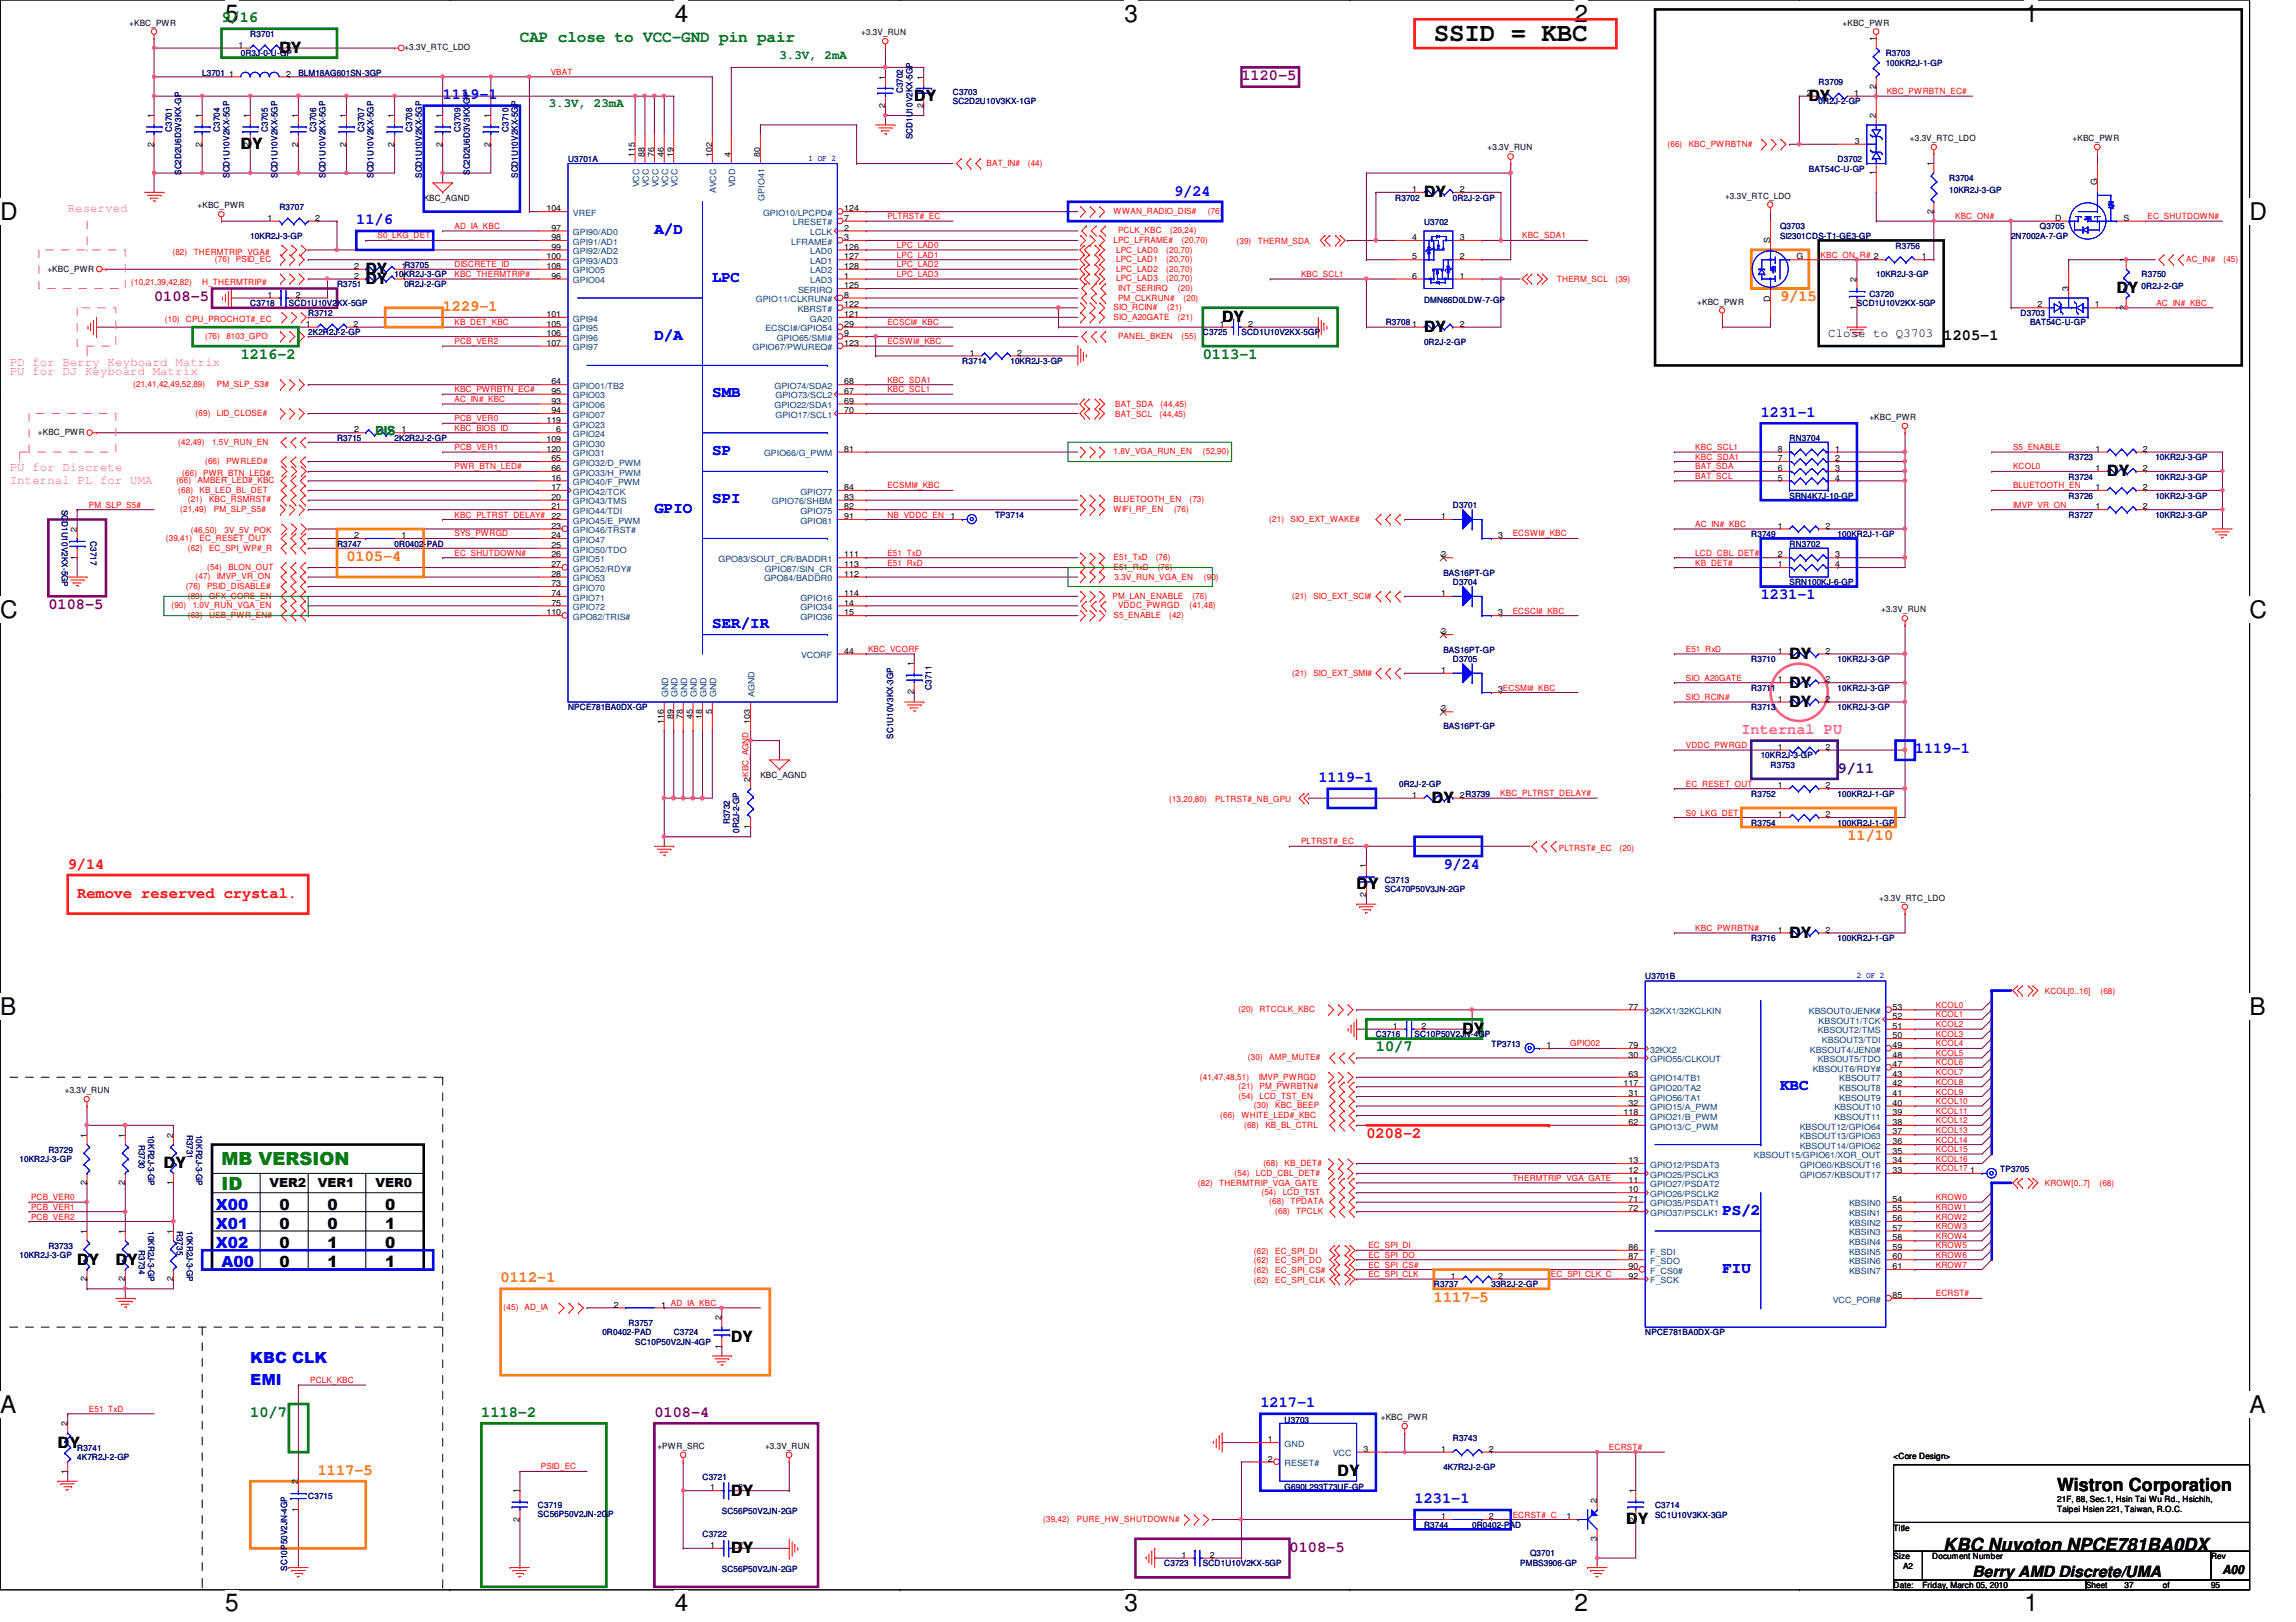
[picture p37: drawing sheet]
<svg xmlns="http://www.w3.org/2000/svg" width="297mm" height="210mm" viewBox="0 0 297 210" stroke-linecap="round" stroke-linejoin="round" font-family="sans-serif">
<defs><g id="words">
<text font-size="3.3" x="185.5" y="5.2">SSID = KBC</text>
<g font-size="3.1">
<text x="29.1" y="2.8">5</text>
<text x="87.3" y="2.8">4</text>
<text x="145.5" y="2.8">3</text>
<text x="203.7" y="2.8">2</text>
<text x="261.9" y="2.8">1</text>
<text x="0" y="28.5">D</text>
<text x="291" y="28.5">D</text>
<text x="0" y="79.9">C</text>
<text x="291" y="79.9">C</text>
<text x="0" y="131.4">B</text>
<text x="291" y="131.4">B</text>
<text x="0" y="182.8">A</text>
<text x="291" y="182.8">A</text>
<text x="29.1" y="208.5">5</text>
<text x="87.3" y="208.5">4</text>
<text x="145.5" y="208.5">3</text>
<text x="203.7" y="208.5">2</text>
<text x="261.9" y="208.5">1</text>
</g>
<g font-size="2.3" fill="#008000">
<text x="28.7" y="150.7">MB VERSION</text>
<text x="28.7" y="154">ID</text>
</g>
<g font-size="2.3">
<text x="266.1" y="193">Wistron Corporation</text>
<text x="251.5" y="200.7">KBC Nuvoton NPCE781BA0DX</text>
</g>
<text font-size="2.1" fill="#008000" x="67.3" y="5.4">CAP close to VCC-GND pin pair</text>
<g font-size="2" fill="#008000">
<text x="28.7" y="2.9">9/16</text>
<text x="31.2" y="46.4">1216-2</text>
<text x="155.6" y="46.4">0113-1</text>
<text x="178" y="136.1">10/7</text>
<text x="32.4" y="183.3">10/7</text>
<text x="62.3" y="183.3">1118-2</text>
</g>
<g font-size="2">
<text x="36.1" y="6.9">DY</text>
<text x="118.3" y="13.1">DY</text>
<text x="234" y="13.1">DY</text>
<text x="31.2" y="19.3">DY</text>
<text x="184.2" y="25.5">DY</text>
<text x="47.3" y="35.5">DY</text>
<text x="47.3" y="36.7">DY</text>
<text x="158.1" y="41.7">DY</text>
<text x="273.9" y="38">DY</text>
<text x="184.2" y="42.9">DY</text>
<text x="251.5" y="44">1205-1</text>
<text x="272.6" y="61.6">DY</text>
<text x="231.5" y="89">DY</text>
<text x="231.5" y="85.3">DY</text>
<text x="231.5" y="91.5">DY</text>
<text x="185.2" y="103.9">DY</text>
<text x="175.5" y="115.1">DY</text>
<text x="231.5" y="121.3">DY</text>
<text x="189.2" y="133.8">DY</text>
<text x="21.2" y="151.2">DY</text>
<text x="36.1" y="161.5">0</text>
<text x="36.1" y="156.5">0</text>
<text x="36.1" y="159">0</text>
<text x="42.4" y="159">0</text>
<text x="42.4" y="161.5">1</text>
<text x="42.4" y="156.5">0</text>
<text x="49.8" y="159">1</text>
<text x="49.8" y="161.5">0</text>
<text x="49.8" y="156.5">0</text>
<text x="10" y="163.7">DY</text>
<text x="15" y="163.7">DY</text>
<text x="36.1" y="164">0</text>
<text x="42.4" y="164">1</text>
<text x="49.8" y="164">1</text>
<text x="94.6" y="173.6">DY</text>
<text x="7.5" y="187.3">DY</text>
<text x="173.1" y="191.1">DY</text>
<text x="94.6" y="193.5">DY</text>
<text x="210.4" y="197.3">DY</text>
<text x="94.6" y="201">DY</text>
<text x="255.2" y="204.1">Berry AMD Discrete/UMA</text>
</g>
<g font-size="2" fill="#800080">
<text x="160.6" y="10.4">1120-5</text>
<text x="19.9" y="39">0108-5</text>
<text x="6.3" y="78.8">0108-5</text>
<text x="84.7" y="183.3">0108-4</text>
<text x="166.8" y="200.8">0108-5</text>
</g>
<g font-size="2" fill="#00f">
<text x="57.3" y="12.9">1119-1</text>
<text x="46.1" y="29">11/6</text>
<text x="151.9" y="25.3">9/24</text>
<text x="84.7" y="30.3">A/D</text>
<text x="92.2" y="36.5">LPC</text>
<text x="84.7" y="44">D/A</text>
<text x="92.2" y="51.4">SMB</text>
<text x="227.8" y="53.9">1231-1</text>
<text x="92.2" y="58.9">SP</text>
<text x="92.2" y="65.1">SPI</text>
<text x="84.7" y="66.4">GPIO</text>
<text x="227.8" y="77.6">1231-1</text>
<text x="92.2" y="81.3">SER/IR</text>
<text x="170.6" y="101.2">1119-1</text>
<text x="247.7" y="97.5">1119-1</text>
<text x="186.7" y="112.4">9/24</text>
<text x="230.3" y="141.1">KBC</text>
<text x="27.9" y="156.5">X00</text>
<text x="27.9" y="159">X01</text>
<text x="27.9" y="161.5">X02</text>
<text x="222.8" y="157.2">PS/2</text>
<text x="28.7" y="164">A00</text>
<text x="222.8" y="164.7">FIU</text>
<text x="32.4" y="176.4">KBC CLK</text>
<text x="32.4" y="179.3">EMI</text>
<text x="163.1" y="182.1">1217-1</text>
<text x="183" y="194.6">1231-1</text>
</g>
<g font-size="2" fill="#ff8000">
<text x="57.3" y="40.2">1229-1</text>
<text x="230.3" y="39">9/15</text>
<text x="44.8" y="72.6">0105-4</text>
<text x="239" y="108.7">11/10</text>
<text x="64.8" y="165.9">0112-1</text>
<text x="185.5" y="168.4">1117-5</text>
<text x="41.1" y="190.8">1117-5</text>
</g>
<text font-size="2" fill="#f0f" x="225.3" y="95">Internal PU</text>
<text font-size="2" fill="#400080" x="237.7" y="100">9/11</text>
<g font-size="2" fill="#f00">
<text x="8.8" y="112.4">9/14</text>
<text x="10" y="116.2">Remove reserved crystal.</text>
<text x="176.8" y="147.3">0208-2</text>
</g>
<g font-size="1.6" fill="#008000">
<text x="100.8" y="7.6">3.3V, 2mA</text>
<text x="71" y="13.8">3.3V, 23mA</text>
<text x="48.6" y="56.3">DIS</text>
</g>
<g font-size="1.6" fill="#f0f">
<text x="8.8" y="27.4">Reserved</text>
<text x="1.3" y="47.3">PD for Berry Keyboard Matrix</text>
<text x="1.3" y="48.6">PU for DJ Keyboard Matrix</text>
<text x="1.3" y="61">PU for Discrete</text>
<text x="1.3" y="62.7">Internal PL for UMA</text>
</g>
<g font-size="1.6">
<text x="236.5" y="43.6">Close to Q3703</text>
<text x="34.9" y="153.6">VER2</text>
<text x="41.1" y="153.6">VER1</text>
<text x="48.6" y="153.6">VER0</text>
<text x="287.5" y="203.7">A00</text>
</g>
<g font-size="1.1">
<text x="16.7" y="3.3">+KBC_PWR</text>
<text x="111.4" y="4.5">+3.3V_RUN</text>
<text x="238.4" y="3.3">+KBC_PWR</text>
<text x="242.7" y="5.3" transform="rotate(-90 242.7 5.3)">1</text>
<text x="29.6" y="9.9">1</text>
<text x="30.9" y="6.2">1</text>
<text x="37" y="9.9">2</text>
<text x="37" y="6.2">2</text>
<text x="52.3" y="6.5">+3.3V_RTC_LDO</text>
<text x="114.5" y="10.3" transform="rotate(-90 114.5 10.3)">1</text>
<text x="119.5" y="10.3" transform="rotate(-90 119.5 10.3)">1</text>
<text x="242.7" y="11.5" transform="rotate(-90 242.7 11.5)">2</text>
<text x="19.9" y="15.3" transform="rotate(-90 19.9 15.3)">1</text>
<text x="26.1" y="15.3" transform="rotate(-90 26.1 15.3)">1</text>
<text x="32.3" y="15.3" transform="rotate(-90 32.3 15.3)">1</text>
<text x="38.6" y="15.3" transform="rotate(-90 38.6 15.3)">1</text>
<text x="44.8" y="15.3" transform="rotate(-90 44.8 15.3)">1</text>
<text x="51" y="15.3" transform="rotate(-90 51 15.3)">1</text>
<text x="57.2" y="15.3" transform="rotate(-90 57.2 15.3)">1</text>
<text x="63.5" y="15.3" transform="rotate(-90 63.5 15.3)">1</text>
<text x="114.5" y="14" transform="rotate(-90 114.5 14)">2</text>
<text x="119.5" y="14" transform="rotate(-90 119.5 14)">2</text>
<text x="233.8" y="12.4">2</text>
<text x="239.9" y="12.4">1</text>
<text x="242.7" y="15.3" transform="rotate(-90 242.7 15.3)">2</text>
<text x="19.9" y="19" transform="rotate(-90 19.9 19)">2</text>
<text x="26.1" y="19" transform="rotate(-90 26.1 19)">2</text>
<text x="32.3" y="19" transform="rotate(-90 32.3 19)">2</text>
<text x="38.6" y="19" transform="rotate(-90 38.6 19)">2</text>
<text x="44.8" y="19" transform="rotate(-90 44.8 19)">2</text>
<text x="51" y="19" transform="rotate(-90 51 19)">2</text>
<text x="57.2" y="19" transform="rotate(-90 57.2 19)">2</text>
<text x="63.5" y="19" transform="rotate(-90 63.5 19)">2</text>
<text x="82.1" y="20.3" transform="rotate(-90 82.1 20.3)">115</text>
<text x="83.4" y="20.3" transform="rotate(-90 83.4 20.3)">88</text>
<text x="84.6" y="20.3" transform="rotate(-90 84.6 20.3)">76</text>
<text x="85.9" y="20.3" transform="rotate(-90 85.9 20.3)">46</text>
<text x="87.1" y="20.3" transform="rotate(-90 87.1 20.3)">19</text>
<text x="92.1" y="20.3" transform="rotate(-90 92.1 20.3)">102</text>
<text x="94.6" y="20.3" transform="rotate(-90 94.6 20.3)">4</text>
<text x="98.3" y="20.3" transform="rotate(-90 98.3 20.3)">80</text>
<text x="192.4" y="19.5">+3.3V_RUN</text>
<text x="240" y="18.6">3</text>
<text x="242.7" y="22.7" transform="rotate(-90 242.7 22.7)">1</text>
<text x="247.1" y="18.2">+3.3V_RTC_LDO</text>
<text x="250.1" y="21.5" transform="rotate(-90 250.1 21.5)">1</text>
<text x="268.1" y="18.2">+KBC_PWR</text>
<text x="25.6" y="27">+KBC_PWR</text>
<text x="34.6" y="28.6">1</text>
<text x="40.8" y="28.6">2</text>
<text x="54.8" y="26">KBC_AGND</text>
<text x="70.7" y="27.3">104</text>
<text x="71.3" y="29.8">97</text>
<text x="109.2" y="27.3">124</text>
<text x="109.2" y="28.6">7</text>
<text x="109.2" y="29.8">2</text>
<text x="182.7" y="24.8">1</text>
<text x="188.8" y="24.8">2</text>
<text x="223.2" y="25.7">+3.3V_RTC_LDO</text>
<text x="250.1" y="27.6" transform="rotate(-90 250.1 27.6)">2</text>
<text x="265.9" y="28.6">D</text>
<text x="271.3" y="24" transform="rotate(-90 271.3 24)">G</text>
<text x="274.7" y="28.6">S</text>
<text x="6.1" y="35.2">+KBC_PWR</text>
<text x="45.8" y="34.8">2</text>
<text x="51.9" y="34.8">1R3705</text>
<text x="70.7" y="33.6">100</text>
<text x="70.7" y="34.8">108</text>
<text x="71.3" y="31.1">98</text>
<text x="71.3" y="32.3">99</text>
<text x="109.2" y="31.1">3</text>
<text x="109.2" y="32.3">126</text>
<text x="109.2" y="33.6">127</text>
<text x="109.2" y="34.8">128</text>
<text x="182.7" y="31.1">4</text>
<text x="182.7" y="33.6">5</text>
<text x="188.8" y="33.6">2</text>
<text x="188.8" y="31.1">3</text>
<text x="229" y="31.5" transform="rotate(-90 229 31.5)">S</text>
<text x="232.4" y="33.6">G</text>
<text x="248.6" y="33.6">1</text>
<text x="275" y="34" transform="rotate(-90 275 34)">1</text>
<text x="34.6" y="38.5">1</text>
<text x="38.3" y="38.5">2</text>
<text x="45.8" y="36.1">2</text>
<text x="51.9" y="36.1">1</text>
<text x="70.7" y="41">101</text>
<text x="71.3" y="36.1">96</text>
<text x="109.2" y="36.1">1</text>
<text x="109.2" y="37.3">125</text>
<text x="109.2" y="38.5">8</text>
<text x="109.2" y="39.8">122</text>
<text x="109.2" y="41">121</text>
<text x="182.7" y="36.1">6</text>
<text x="188.8" y="36.1">1</text>
<text x="219.6" y="39.4">+KBC_PWR</text>
<text x="229" y="39.1" transform="rotate(-90 229 39.1)">D</text>
<text x="240.2" y="40.1" transform="rotate(-90 240.2 40.1)">1</text>
<text x="240.2" y="36.4" transform="rotate(-90 240.2 36.4)">2</text>
<text x="263.6" y="39.8">2</text>
<text x="267.6" y="37.7" transform="rotate(-90 267.6 37.7)">3</text>
<text x="271" y="39.8">1</text>
<text x="275" y="40.1" transform="rotate(-90 275 40.1)">2</text>
<text x="39.6" y="42.3">1</text>
<text x="45.7" y="42.3">2</text>
<text x="70.7" y="42.3">105</text>
<text x="70.7" y="43.5">106</text>
<text x="70.7" y="44.7">107</text>
<text x="109.2" y="42.3">29</text>
<text x="109.2" y="43.5">9</text>
<text x="109.2" y="44.7">123</text>
<text x="125.5" y="46">1</text>
<text x="131.6" y="46">2</text>
<text x="157.8" y="42.3">1</text>
<text x="161.5" y="42.3">2</text>
<text x="182.7" y="42.3">1</text>
<text x="188.8" y="42.3">2</text>
<text x="71.3" y="52.2">93</text>
<text x="71.3" y="51">95</text>
<text x="71.3" y="53.5">94</text>
<text x="71.3" y="49.7">64</text>
<text x="109.2" y="49.7">68</text>
<text x="109.2" y="51">67</text>
<text x="109.2" y="52.2">69</text>
<text x="109.2" y="53.5">70</text>
<text x="4.9" y="56.3">+KBC_PWR</text>
<text x="45.8" y="56">2</text>
<text x="51.9" y="56">1</text>
<text x="70.7" y="54.7">119</text>
<text x="70.7" y="58.5">120</text>
<text x="70.7" y="57.2">109</text>
<text x="71.3" y="59.7">65</text>
<text x="72" y="56">6</text>
<text x="109.2" y="58.5">81</text>
<text x="230" y="59.7">7</text>
<text x="230" y="58.5">8</text>
<text x="237.4" y="58.5">1</text>
<text x="237.4" y="59.7">2</text>
<text x="241.8" y="54.3">+KBC_PWR</text>
<text x="271.1" y="58.5">1</text>
<text x="277.2" y="58.5">2</text>
<text x="71.3" y="62.2">16</text>
<text x="71.3" y="63.4">17</text>
<text x="71.3" y="64.7">20</text>
<text x="71.3" y="65.9">21</text>
<text x="71.3" y="61">66</text>
<text x="109.2" y="63.4">84</text>
<text x="109.2" y="64.7">83</text>
<text x="109.2" y="65.9">82</text>
<text x="230" y="62.2">5</text>
<text x="230" y="61">6</text>
<text x="237.4" y="61">3</text>
<text x="237.4" y="62.2">4</text>
<text x="271.1" y="61">1</text>
<text x="271.1" y="65.9">1</text>
<text x="271.1" y="63.4">1</text>
<text x="277.2" y="61">2</text>
<text x="277.2" y="65.9">2</text>
<text x="277.2" y="63.4">2</text>
<text x="9.9" y="68.8" transform="rotate(-90 9.9 68.8)">2</text>
<text x="45.8" y="69.6">2</text>
<text x="51.9" y="69.6">1</text>
<text x="71.3" y="69.6">24</text>
<text x="71.3" y="67.2">22</text>
<text x="71.3" y="68.4">23</text>
<text x="71.3" y="70.9">25</text>
<text x="109.2" y="67.2">91</text>
<text x="123" y="67.2">1</text>
<text x="186.4" y="67.2">1</text>
<text x="193.8" y="69.6">3</text>
<text x="230" y="68.4">1</text>
<text x="236.2" y="68.4">2</text>
<text x="9.9" y="72.5" transform="rotate(-90 9.9 72.5)">1</text>
<text x="71.3" y="74.6">28</text>
<text x="71.3" y="72.1">26</text>
<text x="71.3" y="75.9">73</text>
<text x="71.3" y="73.4">27</text>
<text x="71.3" y="77.1">74</text>
<text x="109.2" y="73.4">113</text>
<text x="109.2" y="72.1">111</text>
<text x="109.2" y="77.1">114</text>
<text x="109.2" y="74.6">112</text>
<text x="186.4" y="77.1">1</text>
<text x="186.4" y="72.1">2</text>
<text x="230" y="73.4">1</text>
<text x="230" y="72.1">2</text>
<text x="237.4" y="72.1">3</text>
<text x="237.4" y="73.4">4</text>
<text x="70.7" y="79.6">110</text>
<text x="71.3" y="78.4">75</text>
<text x="109.2" y="79.6">15</text>
<text x="109.2" y="78.4">14</text>
<text x="186.4" y="82.1">2</text>
<text x="193.8" y="79.6">3</text>
<text x="243.4" y="79.2">+3.3V_RUN</text>
<text x="109.2" y="84.6">44</text>
<text x="118.2" y="89.9" transform="rotate(-90 118.2 89.9)">2</text>
<text x="118.2" y="86.2" transform="rotate(-90 118.2 86.2)">1</text>
<text x="186.4" y="87.1">1</text>
<text x="193.8" y="89.6">3ECSMI#_KBC</text>
<text x="230" y="88.3">1</text>
<text x="230" y="84.6">1</text>
<text x="236.2" y="88.3">2</text>
<text x="236.2" y="84.6">2</text>
<text x="85.9" y="93.6" transform="rotate(-90 85.9 93.6)">116</text>
<text x="87.1" y="93" transform="rotate(-90 87.1 93)">89</text>
<text x="88.3" y="93" transform="rotate(-90 88.3 93)">78</text>
<text x="89.6" y="93" transform="rotate(-90 89.6 93)">45</text>
<text x="90.8" y="93" transform="rotate(-90 90.8 93)">18</text>
<text x="92.1" y="92.4" transform="rotate(-90 92.1 92.4)">5</text>
<text x="97.1" y="93.6" transform="rotate(-90 97.1 93.6)">103</text>
<text x="186.4" y="92.1">2</text>
<text x="230" y="90.8">1</text>
<text x="236.2" y="90.8">2</text>
<text x="97.1" y="101.2" transform="rotate(-90 97.1 101.2)">2KBC_AGND</text>
<text x="98.4" y="100.6">KBC_AGND</text>
<text x="230" y="97">1</text>
<text x="236.2" y="97">2</text>
<text x="97.1" y="107.3" transform="rotate(-90 97.1 107.3)">1</text>
<text x="182.7" y="103.3">1</text>
<text x="188.8" y="103.3">2R3739</text>
<text x="230" y="102">1</text>
<text x="230" y="105.7">1</text>
<text x="236.2" y="102">2</text>
<text x="236.2" y="105.7">2</text>
<text x="176.7" y="112.4" transform="rotate(-90 176.7 112.4)">1</text>
<text x="176.7" y="116" transform="rotate(-90 176.7 116)">2</text>
<text x="243.1" y="116.5">+3.3V_RTC_LDO</text>
<text x="230" y="120.7">1</text>
<text x="236.2" y="120.7">2</text>
<text x="210.7" y="130.6">77</text>
<text x="244.9" y="130.6">53</text>
<text x="244.9" y="131.9">52</text>
<text x="180.2" y="133.1">1</text>
<text x="183.9" y="133.1">2</text>
<text x="200.1" y="135.6">1</text>
<text x="210.7" y="135.6">79</text>
<text x="210.7" y="136.9">30</text>
<text x="244.9" y="133.1">51</text>
<text x="244.9" y="134.4">50</text>
<text x="244.9" y="135.6">49</text>
<text x="244.9" y="136.9">48</text>
<text x="8.4" y="141.4">+3.3V_RUN</text>
<text x="210.1" y="140.6">117</text>
<text x="210.7" y="141.9">31</text>
<text x="210.7" y="139.4">63</text>
<text x="210.7" y="143.1">32</text>
<text x="244.9" y="138.1">47</text>
<text x="244.9" y="139.4">43</text>
<text x="244.9" y="140.6">42</text>
<text x="244.9" y="141.9">41</text>
<text x="244.9" y="143.1">40</text>
<text x="11.2" y="147.2" transform="rotate(-90 11.2 147.2)">1</text>
<text x="16.2" y="147.2" transform="rotate(-90 16.2 147.2)">1</text>
<text x="22.4" y="147.2" transform="rotate(-90 22.4 147.2)">2</text>
<text x="210.1" y="144.3">118</text>
<text x="210.7" y="145.6">62</text>
<text x="244.9" y="144.3">39</text>
<text x="244.9" y="145.6">38</text>
<text x="244.9" y="146.8">37</text>
<text x="244.9" y="148.1">36</text>
<text x="244.9" y="149.3">35</text>
<text x="11.2" y="153.4" transform="rotate(-90 11.2 153.4)">2</text>
<text x="16.2" y="153.4" transform="rotate(-90 16.2 153.4)">2</text>
<text x="22.4" y="153.4" transform="rotate(-90 22.4 153.4)">1</text>
<text x="210.7" y="150.5">13</text>
<text x="210.7" y="151.8">12</text>
<text x="210.7" y="153">11</text>
<text x="210.7" y="154.3">10</text>
<text x="210.7" y="155.5">71</text>
<text x="244.9" y="155.5">54</text>
<text x="244.9" y="150.5">34</text>
<text x="244.9" y="151.8">33</text>
<text x="254.9" y="151.8">1</text>
<text x="11.2" y="159.7" transform="rotate(-90 11.2 159.7)">1</text>
<text x="16.2" y="159.7" transform="rotate(-90 16.2 159.7)">1</text>
<text x="22.4" y="159.7" transform="rotate(-90 22.4 159.7)">1</text>
<text x="210.7" y="161.8">86</text>
<text x="210.7" y="156.8">72</text>
<text x="244.9" y="156.8">55</text>
<text x="244.9" y="158">56</text>
<text x="244.9" y="159.3">57</text>
<text x="244.9" y="160.5">58</text>
<text x="244.9" y="161.8">59</text>
<text x="11.2" y="165.8" transform="rotate(-90 11.2 165.8)">2</text>
<text x="16.2" y="165.8" transform="rotate(-90 16.2 165.8)">2</text>
<text x="22.4" y="165.8" transform="rotate(-90 22.4 165.8)">2</text>
<text x="187.7" y="165.5">1</text>
<text x="193.8" y="165.5">2</text>
<text x="210.7" y="163">87</text>
<text x="210.7" y="164.3">90</text>
<text x="210.7" y="165.5">92</text>
<text x="244.9" y="168">85</text>
<text x="244.9" y="163">60</text>
<text x="244.9" y="164.3">61</text>
<text x="79.4" y="169.2">2</text>
<text x="85.6" y="169.2">1 AD_IA_KBC</text>
<text x="93.3" y="170.9" transform="rotate(-90 93.3 170.9)">2</text>
<text x="93.3" y="174.5" transform="rotate(-90 93.3 174.5)">1</text>
<text x="8.7" y="184.6" transform="rotate(-90 8.7 184.6)">2</text>
<text x="178.6" y="183.8">+KBC_PWR</text>
<text x="8.7" y="190.7" transform="rotate(-90 8.7 190.7)">1</text>
<text x="85" y="187.5">+PWR_SRC</text>
<text x="99" y="187.5">+3.3V_RUN</text>
<text x="164" y="186.6">1</text>
<text x="164" y="189.1">2</text>
<text x="176.4" y="187.9">3</text>
<text x="186.4" y="187.9">1</text>
<text x="192.6" y="187.9">2</text>
<text x="245" y="188.8">&lt;Core Design&gt;</text>
<text x="38.6" y="195.7" transform="rotate(-90 38.6 195.7)">1</text>
<text x="38.6" y="192" transform="rotate(-90 38.6 192)">2</text>
<text x="67.2" y="196.9" transform="rotate(-90 67.2 196.9)">2</text>
<text x="67.2" y="193.3" transform="rotate(-90 67.2 193.3)">1</text>
<text x="91.9" y="192.9">1</text>
<text x="95.5" y="192.9">2</text>
<text x="186.4" y="196.6">1</text>
<text x="192.6" y="196.6">2</text>
<text x="202.6" y="196.6">1</text>
<text x="206.6" y="194.5" transform="rotate(-90 206.6 194.5)">2</text>
<text x="211.6" y="196.9" transform="rotate(-90 211.6 196.9)">2</text>
<text x="211.6" y="193.3" transform="rotate(-90 211.6 193.3)">1</text>
<text x="266.1" y="194.4">21F, 88, Sec.1, Hsin Tai Wu Rd., Hsichih,</text>
<text x="266.1" y="195.7">Taipei Hsien 221, Taiwan, R.O.C.</text>
<text x="91.9" y="200.3">1</text>
<text x="95.5" y="200.3">2</text>
<text x="152.9" y="201.6">1</text>
<text x="156.5" y="201.6">2</text>
<text x="206.6" y="199.4" transform="rotate(-90 206.6 199.4)">3</text>
<text x="245" y="198.1">Title</text>
<text x="245" y="201.8">Size</text>
<text x="246.2" y="203.1">A2</text>
<text x="250" y="201.8">Document Number</text>
<text x="286" y="201.8">Rev</text>
<text x="245" y="205.5">Date:</text>
<text x="248.7" y="205.5">Friday, March 05, 2010</text>
<text x="269.9" y="205.5">Sheet</text>
<text x="274.9" y="205.5">37</text>
<text x="279.8" y="205.5">of</text>
<text x="286" y="205.5">95</text>
</g>
<g font-size="1.1" fill="#000080">
<text x="32.4" y="4.8">R3701</text>
<text x="26.2" y="9.8">L3701</text>
<text x="31.2" y="7.3">0R3J-0-U-GP</text>
<text x="38.6" y="9.8">BLM18AG601SN-3GP</text>
<text x="235.3" y="11">R3709</text>
<text x="244" y="7.3">R3703</text>
<text x="244" y="8.5">100KR2J-1-GP</text>
<text x="22.2" y="17.1" transform="rotate(-90 22.2 17.1)">C3701</text>
<text x="28.4" y="17.1" transform="rotate(-90 28.4 17.1)">C3704</text>
<text x="34.7" y="17.1" transform="rotate(-90 34.7 17.1)">C3705</text>
<text x="40.9" y="17.1" transform="rotate(-90 40.9 17.1)">C3706</text>
<text x="47.1" y="17.1" transform="rotate(-90 47.1 17.1)">C3707</text>
<text x="53.3" y="17.1" transform="rotate(-90 53.3 17.1)">C3708</text>
<text x="59.6" y="17.1" transform="rotate(-90 59.6 17.1)">C3709</text>
<text x="65.8" y="17.1" transform="rotate(-90 65.8 17.1)">C3710</text>
<text x="116.8" y="12.1" transform="rotate(-90 116.8 12.1)">C3702</text>
<text x="123.3" y="12.3">C3703</text>
<text x="123.3" y="13.5">SC2D2U10V3KX-1GP</text>
<text x="235.3" y="13.5">0R2J-2-GP</text>
<text x="23.4" y="22.6" transform="rotate(-90 23.4 22.6)">SC2D2U6D3V3KX-GP</text>
<text x="29.7" y="23" transform="rotate(-90 29.7 23)">SCD1U10V2KX-5GP</text>
<text x="35.9" y="23" transform="rotate(-90 35.9 23)">SCD1U10V2KX-5GP</text>
<text x="42.1" y="23" transform="rotate(-90 42.1 23)">SCD1U10V2KX-5GP</text>
<text x="48.3" y="23" transform="rotate(-90 48.3 23)">SCD1U10V2KX-5GP</text>
<text x="54.6" y="23" transform="rotate(-90 54.6 23)">SCD1U10V2KX-5GP</text>
<text x="60.8" y="22.6" transform="rotate(-90 60.8 22.6)">SC2D2U6D3V3KX-GP</text>
<text x="67" y="23" transform="rotate(-90 67 23)">SCD1U10V2KX-5GP</text>
<text x="73.5" y="21">U3701A</text>
<text x="118.1" y="18" transform="rotate(-90 118.1 18)">SCD1U10V2KX-5GP</text>
<text x="234" y="22.2">BAT54C-U-GP</text>
<text x="237.7" y="21">D3702</text>
<text x="252.2" y="23.5">R3704</text>
<text x="36.1" y="27.2">R3707</text>
<text x="180.5" y="26">R3702</text>
<text x="184.2" y="29.1">U3702</text>
<text x="188" y="26">0R2J-2-GP</text>
<text x="230.3" y="29.7">Q3703</text>
<text x="252.2" y="24.9">10KR2J-3-GP</text>
<text x="263.9" y="29.7">Q3705</text>
<text x="32.4" y="30.9">10KR2J-3-GP</text>
<text x="51.1" y="35.9">10KR2J-3-GP</text>
<text x="230.3" y="30.9">SI2301CDS-T1-GE3-GP</text>
<text x="242.7" y="35.9">10KR2J-3-GP</text>
<text x="245.2" y="32.2">R3756</text>
<text x="260.2" y="30.9">2N7002A-7-GP</text>
<text x="277.1" y="35.9">R3750</text>
<text x="32.4" y="39.6">C3718</text>
<text x="37.4" y="39.6">SCD1U10V2KX-5GP</text>
<text x="39.9" y="40.9">R3712</text>
<text x="43.6" y="37.2">R3751</text>
<text x="52.3" y="37.2">0R2J-2-GP</text>
<text x="184.2" y="39.2">DMN66D0LDW-7-GP</text>
<text x="240.2" y="39.6">SCD1U10V2KX-5GP</text>
<text x="241.8" y="38.4">C3720</text>
<text x="261.4" y="40.9">D3703</text>
<text x="277.1" y="37.4">0R2J-2-GP</text>
<text x="39.9" y="43.4">2K2R2J-2-GP</text>
<text x="124.5" y="47.1">R3714</text>
<text x="130.7" y="47.1">10KR2J-3-GP</text>
<text x="155.6" y="43.4">C3725</text>
<text x="160.6" y="43.4">SCD1U10V2KX-5GP</text>
<text x="179.3" y="42.1">R3708</text>
<text x="184.2" y="44.6">0R2J-2-GP</text>
<text x="262.6" y="42.1">BAT54C-U-GP</text>
<text x="43.6" y="57.1">R3715</text>
<text x="51.1" y="57.1">2K2R2J-2-GP</text>
<text x="231.5" y="57.1">RN3704</text>
<text x="267.6" y="59.6">R3723</text>
<text x="278.8" y="59.6">10KR2J-3-GP</text>
<text x="8" y="66" transform="rotate(90 8 66)">SCD1U10V2KX-5GP</text>
<text x="188" y="65.8">D3701</text>
<text x="231.5" y="64.5">SRN4K7J-10-GP</text>
<text x="267.6" y="62.1">R3724</text>
<text x="267.6" y="64.5">R3726</text>
<text x="278.8" y="62.1">10KR2J-3-GP</text>
<text x="278.8" y="64.5">10KR2J-3-GP</text>
<text x="11.7" y="70.1" transform="rotate(90 11.7 70.1)">C3717</text>
<text x="43.6" y="70.7">R3747</text>
<text x="51.1" y="70.7">0R0402-PAD</text>
<text x="128.7" y="67">TP3714</text>
<text x="226.6" y="69.5">R3749</text>
<text x="231.5" y="70.7">RN3702</text>
<text x="237.7" y="69.5">100KR2J-1-GP</text>
<text x="267.6" y="67">R3727</text>
<text x="278.8" y="67">10KR2J-3-GP</text>
<text x="186.7" y="74.5">BAS16PT-GP</text>
<text x="188" y="75.7">D3704</text>
<text x="231.5" y="75.7">SRN100KJ-6-GP</text>
<text x="120.5" y="89.2" transform="rotate(-90 120.5 89.2)">C3711</text>
<text x="186.7" y="84.5">BAS16PT-GP</text>
<text x="188" y="85.7">D3705</text>
<text x="226.6" y="89.4">R3711</text>
<text x="226.6" y="85.7">R3710</text>
<text x="237.7" y="89.4">10KR2J-3-GP</text>
<text x="237.7" y="85.7">10KR2J-3-GP</text>
<text x="73.5" y="91.9">NPCE781BA0DX-GP</text>
<text x="115.6" y="95.6" transform="rotate(-90 115.6 95.6)">SC1U10V3KX-3GP</text>
<text x="186.7" y="94.4">BAS16PT-GP</text>
<text x="226.6" y="91.9">R3713</text>
<text x="237.7" y="91.9">10KR2J-3-GP</text>
<text x="181" y="101.9">0R2J-2-GP</text>
<text x="227.8" y="98.1">10KR2J-3-GP</text>
<text x="229.1" y="99.4">R3753</text>
<text x="94.4" y="106.7" transform="rotate(-90 94.4 106.7)">R3732</text>
<text x="95.6" y="107.8" transform="rotate(-90 95.6 107.8)">0R2J-2-GP</text>
<text x="226.6" y="103.1">R3752</text>
<text x="226.6" y="106.8">R3754</text>
<text x="237.7" y="103.1">100KR2J-1-GP</text>
<text x="237.7" y="106.8">100KR2J-1-GP</text>
<text x="179.2" y="114.3">C3713</text>
<text x="179.2" y="115.4">SC470P50V3JN-2GP</text>
<text x="226.6" y="121.8">R3716</text>
<text x="237.7" y="121.8">100KR2J-1-GP</text>
<text x="212.8" y="126.7">U3701B</text>
<text x="178" y="134.2">C3716</text>
<text x="183" y="134.2">SC10P50V2JN-4GP</text>
<text x="193" y="135.5">TP3713</text>
<text x="6.3" y="149.2">R3729</text>
<text x="17.9" y="148.1" transform="rotate(90 17.9 148.1)">R3730</text>
<text x="19.2" y="146.9" transform="rotate(90 19.2 146.9)">10KR2J-3-GP</text>
<text x="24.2" y="146.9" transform="rotate(90 24.2 146.9)">R3731</text>
<text x="25.4" y="146.9" transform="rotate(90 25.4 146.9)">10KR2J-3-GP</text>
<text x="2.5" y="150.4">10KR2J-3-GP</text>
<text x="258.8" y="151.6">TP3705</text>
<text x="6.3" y="161.6">R3733</text>
<text x="17.9" y="161.8" transform="rotate(90 17.9 161.8)">R3734</text>
<text x="19.2" y="159.3" transform="rotate(90 19.2 159.3)">10KR2J-3-GP</text>
<text x="22.9" y="159.3" transform="rotate(90 22.9 159.3)">R3735</text>
<text x="24.2" y="159.3" transform="rotate(90 24.2 159.3)">10KR2J-3-GP</text>
<text x="2.5" y="162.9">10KR2J-3-GP</text>
<text x="185.5" y="166.6">R3737</text>
<text x="193" y="166.6">33R2J-2-GP</text>
<text x="77.9" y="172.8">0R0402-PAD</text>
<text x="81.3" y="171.6">R3757</text>
<text x="87.2" y="172.8">C3724</text>
<text x="212.8" y="172.8">NPCE781BA0DX-GP</text>
<text x="82.2" y="174.1">SC10P50V2JN-4GP</text>
<text x="166.2" y="184.1">U3703</text>
<text x="10" y="187.7">R3741</text>
<text x="10" y="189">4K7R2J-2-GP</text>
<text x="90.9" y="191.5">C3721</text>
<text x="186.7" y="190.2">4K7R2J-2-GP</text>
<text x="188" y="186.5">R3743</text>
<text x="39.9" y="194">C3715</text>
<text x="69.6" y="195.2">C3719</text>
<text x="69.6" y="196.3">SC56P50V2JN-2GP</text>
<text x="93.4" y="196">SC56P50V2JN-2GP</text>
<text x="166.2" y="192.9">G690L293T73UF-GP</text>
<text x="184.2" y="197.7">R3744</text>
<text x="190.5" y="197.7">0R0402-PAD</text>
<text x="214.1" y="195.2">C3714</text>
<text x="214.1" y="196.5">SC1U10V3KX-3GP</text>
<text x="37.2" y="203.2" transform="rotate(-90 37.2 203.2)">SC10P50V2JN-4GP</text>
<text x="90.9" y="199">C3722</text>
<text x="93.4" y="203.4">SC56P50V2JN-2GP</text>
<text x="150.6" y="202.7">C3723</text>
<text x="155.6" y="202.7">SCD1U10V2KX-5GP</text>
<text x="196.7" y="202.7">PMBS3906-GP</text>
<text x="197.9" y="201.4">Q3701</text>
</g>
<g font-size="1.1" fill="#f00">
<text x="71.2" y="9.7">VBAT</text>
<text x="244.1" y="12.2">KBC_PWRBTN_EC#</text>
<text x="127.6" y="21.5">BAT_IN#</text>
<text x="133" y="21.5">(44)</text>
<text x="215.7" y="19">(66)</text>
<text x="218.5" y="19">KBC_PWRBTN#</text>
<text x="58.8" y="29.6">AD_IA_KBC</text>
<text x="114.8" y="28.4">PLTRST#_EC</text>
<text x="144.1" y="27.7">WWAN_RADIO_DIS#</text>
<text x="156.2" y="27.7">(76)</text>
<text x="252.9" y="28.4">KBC_ON#</text>
<text x="277.8" y="28.4">EC_SHUTDOWN#</text>
<text x="22.3" y="32.9">(82)</text>
<text x="25.1" y="32.9">THERMTRIP_VGA#</text>
<text x="27.8" y="33.9">(76)</text>
<text x="30.5" y="33.9">PSID_EC</text>
<text x="48.8" y="30.9">S0_LKG_DET</text>
<text x="58.8" y="35.9">KBC_THERMTRIP#</text>
<text x="58.8" y="34.6">DISCRETE_ID</text>
<text x="116" y="33.4">LPC_LAD1</text>
<text x="116" y="34.6">LPC_LAD2</text>
<text x="116" y="35.9">LPC_LAD3</text>
<text x="116" y="32.1">LPC_LAD0</text>
<text x="144.1" y="31.4">LPC_LFRAME#</text>
<text x="144.4" y="32.7">LPC_LAD0</text>
<text x="144.4" y="33.9">LPC_LAD1</text>
<text x="144.4" y="35.2">LPC_LAD2</text>
<text x="144.6" y="30.2">PCLK_KBC</text>
<text x="150.9" y="32.7">(20,70)</text>
<text x="150.9" y="33.9">(20,70)</text>
<text x="150.9" y="35.2">(20,70)</text>
<text x="151.4" y="30.2">(20,24)</text>
<text x="152.9" y="31.4">(20,70)</text>
<text x="160" y="31.5">(39)</text>
<text x="162.7" y="31.5">THERM_SDA</text>
<text x="168.3" y="35.9">KBC_SCL1</text>
<text x="196.9" y="30.9">KBC_SDA1</text>
<text x="235.5" y="33.4">KBC_ON_R# 2</text>
<text x="282.8" y="33.9">AC_IN#</text>
<text x="287.7" y="33.9">(45)</text>
<text x="17" y="36.9">(10,21,39,42,82)</text>
<text x="21.3" y="41.6">(10)</text>
<text x="24" y="41.6">CPU_PROCHOT#_EC</text>
<text x="26.2" y="36.9">H_THERMTRIP#</text>
<text x="144.1" y="41.4">SIO_A20GATE</text>
<text x="144.1" y="40.1">SIO_RCIN#</text>
<text x="144.4" y="36.4">LPC_LAD3</text>
<text x="144.6" y="38.9">PM_CLKRUN#</text>
<text x="144.6" y="37.6">INT_SERIRQ</text>
<text x="150.9" y="36.4">(20,70)</text>
<text x="151" y="40.1">(21)</text>
<text x="152.4" y="41.4">(21)</text>
<text x="152.4" y="37.6">(20)</text>
<text x="153.1" y="38.9">(20)</text>
<text x="201.4" y="36.5">THERM_SCL</text>
<text x="209" y="36.5">(39)</text>
<text x="279" y="39.6">AC_IN#_KBC</text>
<text x="26.5" y="43.9">(76)</text>
<text x="29.3" y="43.9">8103_GPO</text>
<text x="58.8" y="44.5">PCB_VER2</text>
<text x="58.8" y="42.1">KB_DET_KBC</text>
<text x="114.8" y="42.1">ECSCI#_KBC</text>
<text x="114.8" y="44.5">ECSWI#_KBC</text>
<text x="144.6" y="43.9">PANEL_BKEN</text>
<text x="152.9" y="43.9">(55)</text>
<text x="17.2" y="50.1">(21,41,42,49,52,89)</text>
<text x="25.3" y="53.8">(69)</text>
<text x="28.1" y="50.1">PM_SLP_S3#</text>
<text x="28.1" y="53.8">LID_CLOSE#</text>
<text x="58.8" y="50.8">KBC_PWRBTN_EC#</text>
<text x="58.8" y="52">AC_IN#_KBC</text>
<text x="114.8" y="50.8">KBC_SCL1</text>
<text x="114.8" y="49.5">KBC_SDA1</text>
<text x="144.3" y="52.7">BAT_SDA</text>
<text x="144.3" y="54">BAT_SCL</text>
<text x="150" y="54">(44,45)</text>
<text x="150.2" y="52.7">(44,45)</text>
<text x="23.1" y="57.6">(42,49)</text>
<text x="27.4" y="57.6">1.5V_RUN_EN</text>
<text x="58.8" y="54.5">PCB_VER0</text>
<text x="58.8" y="55.8">KBC_BIOS_ID</text>
<text x="58.8" y="58.3">PCB_VER1</text>
<text x="144.1" y="58.8">1.8V_VGA_RUN_EN</text>
<text x="155.6" y="58.8">(52,90)</text>
<text x="219.3" y="59.5">KBC_SDA1</text>
<text x="219.3" y="58.3">KBC_SCL1</text>
<text x="260.4" y="58.3">S5_ENABLE</text>
<text x="11.5" y="65.7">PM_SLP_S5#</text>
<text x="22.8" y="62.5">(66)</text>
<text x="23.1" y="63.8">(68)</text>
<text x="23.6" y="61.6">(66)</text>
<text x="24.3" y="65">(21)</text>
<text x="25.6" y="62.5">AMBER_LED#_KBC</text>
<text x="25.8" y="63.8">KB_LED_BL_DET</text>
<text x="26.3" y="61.6">PWR_BTN_LED#</text>
<text x="26.5" y="60.1">(66)</text>
<text x="27" y="65">KBC_RSMRST#</text>
<text x="29.3" y="60.1">PWRLED#</text>
<text x="58.8" y="60.7">PWR_BTN_LED#</text>
<text x="114.8" y="63.2">ECSMI#_KBC</text>
<text x="144.1" y="65">BLUETOOTH_EN</text>
<text x="153.9" y="65">(73)</text>
<text x="219.3" y="62">BAT_SCL</text>
<text x="219.3" y="60.7">BAT_SDA</text>
<text x="260.4" y="60.7">KCOL0</text>
<text x="260.4" y="63.2">BLUETOOTH_EN</text>
<text x="260.4" y="65.7">IMVP_VR_ON</text>
<text x="21.5" y="70">(39,41)</text>
<text x="23.3" y="66.3">(21,49)</text>
<text x="24.3" y="71.2">(62)</text>
<text x="24.7" y="69">(46,50)</text>
<text x="25.8" y="70">EC_RESET_OUT</text>
<text x="27" y="71.2">EC_SPI_WP#_R</text>
<text x="27.7" y="66.3">PM_SLP_S5#</text>
<text x="29" y="69">3V_5V_POK</text>
<text x="58.8" y="71.9">EC_SHUTDOWN#</text>
<text x="58.8" y="67">KBC_PLTRST_DELAY#</text>
<text x="58.8" y="69.4">SYS_PWRGD</text>
<text x="114.8" y="71.9">E51_TxD</text>
<text x="114.8" y="67">NB_VDDC_EN</text>
<text x="144.1" y="66.3">WIFI_RF_EN</text>
<text x="151.9" y="66.3">(76)</text>
<text x="164.2" y="67.5">(21)</text>
<text x="167" y="67.5">SIO_EXT_WAKE#</text>
<text x="195.7" y="69.4">ECSWI#_KBC</text>
<text x="219.3" y="71.9">LCD_CBL_DET#</text>
<text x="219.3" y="68.2">AC_IN#_KBC</text>
<text x="24" y="76.2">(76)</text>
<text x="24.3" y="77.5">(89)</text>
<text x="25.3" y="75">(47)</text>
<text x="26.8" y="76.2">PSID_DISABLE#</text>
<text x="26.8" y="73.7">(54)</text>
<text x="27" y="77.5">GFX_CORE_EN</text>
<text x="28.1" y="75">IMVP_VR_ON</text>
<text x="29.5" y="73.7">BLON_OUT</text>
<text x="114.8" y="73.2">E51_RxD</text>
<text x="143.9" y="77.5">PM_LAN_ENABLE</text>
<text x="144.1" y="73.7">E51_RxD</text>
<text x="144.1" y="72.5">E51_TxD</text>
<text x="144.2" y="75.1">3.3V_RUN_VGA_EN</text>
<text x="149.5" y="72.5">(76)</text>
<text x="149.8" y="73.7">(76)</text>
<text x="154.3" y="77.5">(76)</text>
<text x="155.7" y="75.1">(90)</text>
<text x="167.2" y="77.5">(21)</text>
<text x="169.9" y="77.5">SIO_EXT_SCI#</text>
<text x="219.3" y="73.2">KB_DET#</text>
<text x="22.2" y="78.7">(90)</text>
<text x="24.3" y="80">(63)</text>
<text x="24.9" y="78.7">1.0V_RUN_VGA_EN</text>
<text x="27" y="80">USB_PWR_EN#</text>
<text x="144.1" y="80">S5_ENABLE</text>
<text x="144.6" y="78.7">VDDC_PWRGD</text>
<text x="151.3" y="80">(42)</text>
<text x="153.9" y="78.7">(41,48)</text>
<text x="195.7" y="79.4">ECSCI#_KBC</text>
<text x="112.3" y="84.4">KBC_VCORF</text>
<text x="167.2" y="87.4">(21)</text>
<text x="169.9" y="87.4">SIO_EXT_SMI#</text>
<text x="218.1" y="88.1">SIO_A20GATE</text>
<text x="218.1" y="84.4">E51_RxD</text>
<text x="218.1" y="90.6">SIO_RCIN#</text>
<text x="218.1" y="101.8">EC_RESET_OUT</text>
<text x="218.1" y="96.8">VDDC_PWRGD</text>
<text x="151.3" y="103.8">(13,20,80)</text>
<text x="157.2" y="103.8">PLTRST#_NB_GPU</text>
<text x="194.1" y="103">KBC_PLTRST_DELAY#</text>
<text x="218.1" y="105.5">S0_LKG_DET</text>
<text x="168.3" y="109.3">PLTRST#_EC</text>
<text x="201.7" y="110.1">PLTRST#_EC</text>
<text x="209.5" y="110.1">(20)</text>
<text x="219.3" y="120.5">KBC_PWRBTN#</text>
<text x="160.2" y="131">(20)</text>
<text x="162.9" y="131">RTCCLK_KBC</text>
<text x="250.4" y="131.7">KCOL1</text>
<text x="250.4" y="130.4">KCOL0</text>
<text x="264.5" y="128.7">KCOL[0..16]</text>
<text x="271.7" y="128.7">(68)</text>
<text x="161.5" y="137.2">(30)</text>
<text x="164.2" y="137.2">AMP_MUTE#</text>
<text x="203.2" y="135.4">GPIO02</text>
<text x="250.4" y="132.9">KCOL2</text>
<text x="250.4" y="134.2">KCOL3</text>
<text x="250.4" y="135.4">KCOL4</text>
<text x="250.4" y="136.7">KCOL5</text>
<text x="250.4" y="137.9">KCOL6</text>
<text x="155.2" y="139.7">(41,47,48,51)</text>
<text x="160.2" y="142.2">(54)</text>
<text x="160.2" y="141">(21)</text>
<text x="162.2" y="143.4">(30)</text>
<text x="162.9" y="139.7">IMVP_PWRGD</text>
<text x="162.9" y="142.2">LCD_TST_EN</text>
<text x="162.9" y="141">PM_PWRBTN#</text>
<text x="165" y="143.4">KBC_BEEP</text>
<text x="250.4" y="141.6">KCOL9</text>
<text x="250.4" y="142.9">KCOL10</text>
<text x="250.4" y="139.1">KCOL7</text>
<text x="250.4" y="140.4">KCOL8</text>
<text x="157.9" y="144.7">(66)</text>
<text x="160.6" y="144.7">WHITE_LED#_KBC</text>
<text x="160.9" y="145.9">(68)</text>
<text x="163.7" y="145.9">KB_BL_CTRL</text>
<text x="250.4" y="144.1">KCOL11</text>
<text x="250.4" y="145.4">KCOL12</text>
<text x="250.4" y="146.6">KCOL13</text>
<text x="250.4" y="147.9">KCOL14</text>
<text x="250.4" y="149.1">KCOL15</text>
<text x="4" y="155.3">PCB_VER0</text>
<text x="155" y="153.4">(82)</text>
<text x="157.7" y="153.4">THERMTRIP_VGA_GATE</text>
<text x="159.7" y="152.1">(54)</text>
<text x="162.5" y="152.1">LCD_CBL_DET#</text>
<text x="163.2" y="154.6">(54)</text>
<text x="163.4" y="150.9">(68)</text>
<text x="164.2" y="155.9">(68)</text>
<text x="165.9" y="154.6">LCD_TST</text>
<text x="166.2" y="150.9">KB_DET#</text>
<text x="167" y="155.9">TPDATA</text>
<text x="195.7" y="152.8">THERMTRIP_VGA_GATE</text>
<text x="250.4" y="150.3">KCOL16</text>
<text x="250.4" y="155.3">KROW0</text>
<text x="250.4" y="151.6">KCOL17</text>
<text x="264.5" y="153.5">KROW[0..7]</text>
<text x="271.6" y="153.5">(68)</text>
<text x="4" y="156.5">PCB_VER1</text>
<text x="4" y="157.8">PCB_VER2</text>
<text x="165" y="157.1">(68)</text>
<text x="167.7" y="157.1">TPCLK</text>
<text x="177" y="161.5">EC_SPI_DI</text>
<text x="250.4" y="156.5">KROW1</text>
<text x="250.4" y="157.8">KROW2</text>
<text x="250.4" y="159">KROW3</text>
<text x="250.4" y="160.3">KROW4</text>
<text x="250.4" y="161.5">KROW5</text>
<text x="162.2" y="162.2">(62)</text>
<text x="162.2" y="166">(62)</text>
<text x="162.2" y="164.7">(62)</text>
<text x="162.2" y="163.5">(62)</text>
<text x="165" y="162.2">EC_SPI_DI</text>
<text x="165" y="166">EC_SPI_CLK</text>
<text x="165" y="164.7">EC_SPI_CS#</text>
<text x="165" y="163.5">EC_SPI_DO</text>
<text x="177" y="165.3">EC_SPI_CLK</text>
<text x="177" y="162.8">EC_SPI_DO</text>
<text x="177" y="164">EC_SPI_CS#</text>
<text x="200.7" y="165.3">EC_SPI_CLK_C</text>
<text x="250.4" y="162.8">KROW6</text>
<text x="250.4" y="164">KROW7</text>
<text x="250.4" y="167.8">ECRST#</text>
<text x="65.1" y="169.6">(45)</text>
<text x="67.9" y="169.6">AD_IA</text>
<text x="40.1" y="179">PCLK_KBC</text>
<text x="11.5" y="182.7">E51_TxD</text>
<text x="70" y="190.2">PSID_EC</text>
<text x="208.1" y="187.7">ECRST#</text>
<text x="135" y="197">(39,42)</text>
<text x="139.3" y="197">PURE_HW_SHUTDOWN#</text>
<text x="195.7" y="196.4">ECRST#_C</text>
</g>
<g font-size="1.1" fill="#00f">
<text x="104.6" y="20.8">1 OF 2</text>
<text x="240.2" y="126.6">2 OF 2</text>
</g>
<g font-size="1.1" fill="#004080">
<text x="74.1" y="27.9">VREF</text>
<text x="82.7" y="24.3" transform="rotate(-90 82.7 24.3)">VCC</text>
<text x="83.9" y="24.3" transform="rotate(-90 83.9 24.3)">VCC</text>
<text x="85.2" y="24.3" transform="rotate(-90 85.2 24.3)">VCC</text>
<text x="86.4" y="24.3" transform="rotate(-90 86.4 24.3)">VCC</text>
<text x="87.7" y="24.3" transform="rotate(-90 87.7 24.3)">VCC</text>
<text x="92.7" y="25" transform="rotate(-90 92.7 25)">AVCC</text>
<text x="95.1" y="24.3" transform="rotate(-90 95.1 24.3)">VDD</text>
<text x="98.7" y="27.9">GPIO10/LPCPD#</text>
<text x="98.9" y="26" transform="rotate(-90 98.9 26)">GPIO41</text>
<text x="102.6" y="29.2">LRESET#</text>
<text x="74.1" y="30.4">GPI90/AD0</text>
<text x="74.1" y="31.7">GPI91/AD1</text>
<text x="74.1" y="32.9">GPI92/AD2</text>
<text x="74.1" y="34.2">GPI93/AD3</text>
<text x="74.1" y="35.4">GPIO05</text>
<text x="102.4" y="31.7">LFRAME#</text>
<text x="104.8" y="30.4">LCLK</text>
<text x="104.8" y="32.9">LAD0</text>
<text x="104.8" y="34.2">LAD1</text>
<text x="104.8" y="35.4">LAD2</text>
<text x="74.1" y="41.6">GPI94</text>
<text x="74.1" y="36.7">GPIO04</text>
<text x="97.8" y="39.1">GPIO11/CLKRUN#</text>
<text x="103.2" y="40.4">KBRST#</text>
<text x="103.2" y="37.9">SERIRQ</text>
<text x="104.8" y="41.6">GA20</text>
<text x="104.8" y="36.7">LAD3</text>
<text x="74.1" y="42.9">GPI95</text>
<text x="74.1" y="44.1">GPI96</text>
<text x="74.1" y="45.3">GPI97</text>
<text x="97.4" y="45.3">GPIO67/PWUREQ#</text>
<text x="99" y="42.9">ECSCI#/GPIO54</text>
<text x="100.5" y="44.1">GPIO65/SMI#</text>
<text x="74.1" y="52.8">GPIO06</text>
<text x="74.1" y="51.6">GPIO03</text>
<text x="74.1" y="50.3">GPIO01/TB2</text>
<text x="100.2" y="50.3">GPIO74/SDA2</text>
<text x="100.2" y="52.8">GPIO22/SDA1</text>
<text x="100.3" y="51.6">GPIO73/SCL2</text>
<text x="74.1" y="56.6">GPIO24</text>
<text x="74.1" y="55.3">GPIO23</text>
<text x="74.1" y="59.1">GPIO31</text>
<text x="74.1" y="54.1">GPIO07</text>
<text x="74.1" y="57.8">GPIO30</text>
<text x="98.8" y="59.1">GPIO66/G_PWM</text>
<text x="100.3" y="54.1">GPIO17/SCL1</text>
<text x="74.1" y="62.8">GPIO40/F_PWM</text>
<text x="74.1" y="64">GPIO42/TCK</text>
<text x="74.1" y="65.3">GPIO43/TMS</text>
<text x="74.1" y="60.3">GPIO32/D_PWM</text>
<text x="74.1" y="61.6">GPIO33/H_PWM</text>
<text x="99.9" y="65.3">GPIO76/SHBM</text>
<text x="103.5" y="64">GPIO77</text>
<text x="74.1" y="70.2">GPIO47</text>
<text x="74.1" y="67.8">GPIO45/E_PWM</text>
<text x="74.1" y="66.5">GPIO44/TDI</text>
<text x="74.1" y="69">GPIO46/TRST#</text>
<text x="74.1" y="71.5">GPIO50/TDO</text>
<text x="103.5" y="66.5">GPIO75</text>
<text x="103.5" y="67.8">GPIO81</text>
<text x="74.1" y="75.2">GPIO53</text>
<text x="74.1" y="72.7">GPIO51</text>
<text x="74.1" y="76.5">GPIO70</text>
<text x="74.1" y="74">GPIO52/RDY#</text>
<text x="74.1" y="77.7">GPIO71</text>
<text x="93" y="72.7">GPO83/SOUT_CR/BADDR1</text>
<text x="98.8" y="75.2">GPO84/BADDR0</text>
<text x="98.9" y="74">GPIO87/SIN_CR</text>
<text x="103.5" y="77.7">GPIO16</text>
<text x="74.1" y="80.2">GPO82/TRIS#</text>
<text x="74.1" y="79">GPIO72</text>
<text x="103.5" y="80.2">GPIO36</text>
<text x="103.5" y="79">GPIO34</text>
<text x="103.6" y="85.2">VCORF</text>
<text x="86.4" y="90.2" transform="rotate(-90 86.4 90.2)">GND</text>
<text x="87.7" y="90.2" transform="rotate(-90 87.7 90.2)">GND</text>
<text x="88.9" y="90.2" transform="rotate(-90 88.9 90.2)">GND</text>
<text x="90.2" y="90.2" transform="rotate(-90 90.2 90.2)">GND</text>
<text x="91.4" y="90.2" transform="rotate(-90 91.4 90.2)">GND</text>
<text x="92.7" y="90.2" transform="rotate(-90 92.7 90.2)">GND</text>
<text x="97.6" y="90.2" transform="rotate(-90 97.6 90.2)">AGND</text>
<text x="213.5" y="131.2">32KX1/32KCLKIN</text>
<text x="234" y="131.2">KBSOUT0/JENK#</text>
<text x="213.5" y="136.2">32KX2</text>
<text x="213.5" y="137.5">GPIO55/CLKOUT</text>
<text x="234.1" y="136.2">KBSOUT4/JEN0#</text>
<text x="235.2" y="133.7">KBSOUT2/TMS</text>
<text x="235.2" y="137.5">KBSOUT5/TDO</text>
<text x="235.3" y="132.5">KBSOUT1/TCK</text>
<text x="235.7" y="135">KBSOUT3/TDI</text>
<text x="213.5" y="142.5">GPIO56/TA1</text>
<text x="213.5" y="140">GPIO14/TB1</text>
<text x="213.5" y="143.7">GPIO15/A_PWM</text>
<text x="213.5" y="141.2">GPIO20/TA2</text>
<text x="234.5" y="138.7">KBSOUT6/RDY#</text>
<text x="237.3" y="143.7">KBSOUT10</text>
<text x="238" y="140">KBSOUT7</text>
<text x="238" y="141.2">KBSOUT8</text>
<text x="238" y="142.5">KBSOUT9</text>
<text x="213.5" y="146.2">GPIO13/C_PWM</text>
<text x="213.5" y="144.9">GPIO21/B_PWM</text>
<text x="226.9" y="149.9">KBSOUT15/GPIO61/XOR_OUT</text>
<text x="232.8" y="146.2">KBSOUT12/GPIO64</text>
<text x="232.8" y="147.4">KBSOUT13/GPIO63</text>
<text x="232.8" y="148.7">KBSOUT14/GPIO62</text>
<text x="237.3" y="144.9">KBSOUT11</text>
<text x="213.5" y="151.1">GPIO12/PSDAT3</text>
<text x="213.5" y="152.4">GPIO25/PSCLK3</text>
<text x="213.5" y="153.6">GPIO27/PSDAT2</text>
<text x="213.5" y="154.9">GPIO26/PSCLK2</text>
<text x="232.8" y="151.1">GPIO60/KBSOUT16</text>
<text x="232.8" y="152.4">GPIO57/KBSOUT17</text>
<text x="213.5" y="156.1">GPIO35/PSDAT1</text>
<text x="213.5" y="157.4">GPIO37/PSCLK1</text>
<text x="239.2" y="156.1">KBSIN0</text>
<text x="239.2" y="157.4">KBSIN1</text>
<text x="239.2" y="158.6">KBSIN2</text>
<text x="239.2" y="159.9">KBSIN3</text>
<text x="239.2" y="161.1">KBSIN4</text>
<text x="213.5" y="162.3">F_SDI</text>
<text x="213.5" y="163.6">F_SDO</text>
<text x="213.5" y="164.8">F_CS0#</text>
<text x="213.5" y="166.1">F_SCK</text>
<text x="239.2" y="162.3">KBSIN5</text>
<text x="239.2" y="163.6">KBSIN6</text>
<text x="239.2" y="164.8">KBSIN7</text>
<text x="237.1" y="168.6">VCC_POR#</text>
<text x="166.2" y="187.2">GND</text>
<text x="166.2" y="189.7">RESET#</text>
<text x="172.4" y="188.5">VCC</text>
</g>
</g></defs>
<path d="M0 0h291v205.7h-291z" fill="none" stroke="#000" stroke-width=".13"/>
<g fill="#fff">
<path d="M29.1 0h1.8v3.5h-1.8z"/>
<path d="M29.1 205.7h1.8v3.5h-1.8z"/>
</g>
<path d="M58.2 0h.1M58.2 205.7h.1" fill="none" stroke="#000" stroke-width=".13"/>
<g fill="#fff">
<path d="M87.3 0h1.7v3.5h-1.7z"/>
<path d="M87.3 205.7h1.7v3.5h-1.7z"/>
</g>
<path d="M116.4 0h.1M116.4 205.7h.1" fill="none" stroke="#000" stroke-width=".13"/>
<g fill="#fff">
<path d="M145.5 0h1.7v3.5h-1.7z"/>
<path d="M145.5 205.7h1.7v3.5h-1.7z"/>
</g>
<path d="M174.6 0h.1M174.6 205.7h.1" fill="none" stroke="#000" stroke-width=".13"/>
<g fill="#fff">
<path d="M203.7 0h1.7v3.5h-1.7z"/>
<path d="M203.7 205.7h1.7v3.5h-1.7z"/>
</g>
<path d="M232.8 0h.1M232.8 205.7h.1" fill="none" stroke="#000" stroke-width=".13"/>
<g fill="#fff">
<path d="M261.9 0h1.7v3.5h-1.7z"/>
<path d="M261.9 205.7h1.7v3.5h-1.7z"/>
<path d="M0 25.7h2.3v3.5h-2.3z"/>
<path d="M291 25.7h2.3v3.5h-2.3z"/>
<path d="M0 77.1h2.3v3.5h-2.3z"/>
<path d="M291 77.1h2.3v3.5h-2.3z"/>
</g>
<path d="M0 51.4h.1M291 51.4h.1" fill="none" stroke="#000" stroke-width=".13"/>
<g fill="#fff">
<path d="M0 128.6h2.1v3.4h-2.1z"/>
<path d="M291 128.6h2.1v3.4h-2.1z"/>
</g>
<path d="M0 102.9h.1M291 102.9h.1" fill="none" stroke="#000" stroke-width=".13"/>
<g fill="#fff">
<path d="M0 180h2.1v3.5h-2.1z"/>
<path d="M291 180h2.1v3.5h-2.1z"/>
</g>
<path d="M0 154.3h.1M291 154.3h.1" fill="none" stroke="#000" stroke-width=".13"/>
<g fill="none" stroke="#800040" stroke-width=".13">
<path d="M37.4 9.9h.1M37.4 9.9h19.9M57.3 9.9h.1M57.3 9.9v5M92.2 9.9h.1M92.2 9.9v7.5M112.1 37.3h.1M112.1 37.3h27.3M175.5 143.1h.1M175.5 143.1h33.6M175.5 165.5h.1M175.5 163h.1"/>
<path d="M175.5 165.5h12.5M175.5 163h33.6"/>
</g>
<path d="M57.1 9.8h.3l.1 .1-.1 .2-.1 .1-.2-.1z" fill-rule="evenodd" fill="#f0f"/>
<path d="M57.1 9.8h.3l.1 .1-.1 .2-.1 .1-.2-.1z" fill="none" stroke="#f0f" stroke-width=".13"/>
<path d="M19.9 22.4h.1M19.9 22.4h6.3" fill="none" stroke="#800040" stroke-width=".13"/>
<path d="M26 22.2h.3l.1 .2-.1 .1-.1 .1-.2-.1z" fill-rule="evenodd" fill="#f0f"/>
<path d="M26 22.2h.3l.1 .2-.1 .1-.1 .1-.2-.1z" fill="none" stroke="#f0f" stroke-width=".13"/>
<path d="M19.8 22.2h.3v.2v.1l-.2 .1-.1-.1z" fill-rule="evenodd" fill="#f0f"/>
<path d="M19.8 22.2h.3v.2v.1l-.2 .1-.1-.1z" fill="none" stroke="#f0f" stroke-width=".13"/>
<path d="M19.9 18.7h.1M19.9 18.7v3.7M57.3 18.7h.1M57.3 18.7v3.7M136.9 39.8h.1M136.9 39.8h2.5" fill="none" stroke="#800040" stroke-width=".13"/>
<path d="M136.7 39.6h.4l.1 .2-.1 .2h-.2h-.2z" fill-rule="evenodd" fill="#f0f"/>
<path d="M136.7 39.6h.4l.1 .2-.1 .2h-.2h-.2z" fill="none" stroke="#f0f" stroke-width=".13"/>
<path d="M85.9 12.4h.1M85.9 12.4h1.3" fill="none" stroke="#800040" stroke-width=".13"/>
<path d="M85.7 12.3h.3l.1 .1-.1 .2-.1 .1-.2-.1z" fill-rule="evenodd" fill="#f0f"/>
<path d="M85.7 12.3h.3l.1 .1-.1 .2-.1 .1-.2-.1z" fill="none" stroke="#f0f" stroke-width=".13"/>
<path d="M112.1 41.1h.1M112.1 41.1h27.3M247.7 141.9h.1M247.7 141.9h8.7" fill="none" stroke="#800040" stroke-width=".13"/>
<path d="M257.7 128.2h2.5" fill="none" stroke="#00f" stroke-width=".34"/>
<circle cx="257.7" cy="128.2" r=".17" fill="#00f"/>
<path d="M19.9 12.4h.1M19.9 12.4h6.3M26.2 12.4h.1M26.2 12.4v2.5M19.9 22.4h.1M19.9 22.4v2.5M247.7 143.1h.1M247.7 144.4h.1M247.7 145.6h.1M247.7 143.1h8.7M247.7 144.4h8.7M247.7 145.6h8.7" fill="none" stroke="#800040" stroke-width=".13"/>
<path d="M19.8 22.2h.3v.2v.1l-.2 .1-.1-.1z" fill-rule="evenodd" fill="#f0f"/>
<path d="M19.8 22.2h.3v.2v.1l-.2 .1-.1-.1z" fill="none" stroke="#f0f" stroke-width=".13"/>
<path d="M83.4 12.4h.1M83.4 12.4h1.3" fill="none" stroke="#800040" stroke-width=".13"/>
<path d="M83.2 12.3h.4v.1v.2l-.2 .1-.2-.1z" fill-rule="evenodd" fill="#f0f"/>
<path d="M83.2 12.3h.4v.1v.2l-.2 .1-.2-.1z" fill="none" stroke="#f0f" stroke-width=".13"/>
<path d="M84.7 12.4h.1M84.7 12.4h1.2M112.1 29.9h.1M112.1 29.9h27.3" fill="none" stroke="#800040" stroke-width=".13"/>
<path d="M84.5 12.3h.3l.1 .1-.1 .2-.2 .1-.1-.1z" fill-rule="evenodd" fill="#f0f"/>
<path d="M84.5 12.3h.3l.1 .1-.1 .2-.2 .1-.1-.1z" fill="none" stroke="#f0f" stroke-width=".13"/>
<g fill="none" stroke="#800040" stroke-width=".13">
<path d="M114.6 8.7h.1M114.6 8.7v1.2M112.1 31.1h.1M112.1 31.1h27.3M112.1 42.3h.1M112.1 42.3h11.2M247.7 146.9h.1M247.7 148.1h.1M247.7 149.4h.1M247.7 146.9h8.7M247.7 148.1h8.7M247.7 149.4h8.7"/>
<path d="M194.2 165.5h.1M194.2 165.5h14.9"/>
</g>
<path d="M257.7 148.1v1.3" fill="none" stroke="#00f" stroke-width=".34"/>
<circle cx="257.7" cy="148.1" r=".17" fill="#00f"/>
<g fill="none" stroke="#800040" stroke-width=".13">
<path d="M19.9 6.2h.1M19.9 6.2v3.7M63.5 9.9h.1M63.5 9.9v5M63.5 9.9h5M68.5 9.9h.1M68.5 9.9v17.5M83.4 12.4h.1M83.4 12.4v5M84.7 12.4h.1M84.7 12.4v5M85.9 12.4h.1"/>
<path d="M85.9 12.4v5M87.2 12.4h.1M87.2 12.4v5M94.6 8.7h.1M94.6 8.7v8.7M68.5 27.4h.1M68.5 27.4h1.2M112.1 38.6h.1M112.1 38.6h27.3M112.1 44.8h.1M112.1 44.8h11.2M39.9 63.5h.1"/>
<path d="M39.9 63.5h29.8M112.1 84.6h.1M112.1 84.6h6.2M118.3 84.6h.1M118.3 84.6v1.3M247.7 131.9h.1M247.7 131.9h8.7M175.5 145.6h.1M175.5 145.6h33.6M247.7 150.6h.1M247.7 155.6h.1M247.7 156.8h.1"/>
<path d="M247.7 150.6h8.7M247.7 155.6h8.7M247.7 156.8h8.7"/>
</g>
<path d="M19.8 6h.3v.2v.2h-.2h-.1z" fill-rule="evenodd" fill="#f0f"/>
<path d="M19.8 6h.3v.2v.2h-.2h-.1z" fill="none" stroke="#f0f" stroke-width=".13"/>
<path d="M112.1 33.6h.1M112.1 33.6h27.3M112.1 52.3h.1M112.1 52.3h27.3M247.7 133.2h.1M247.7 133.2h8.7M247.7 158.1h.1M247.7 159.3h.1M247.7 158.1h8.7M247.7 159.3h8.7" fill="none" stroke="#800040" stroke-width=".13"/>
<path d="M257.7 153.1h2.5" fill="none" stroke="#00f" stroke-width=".34"/>
<circle cx="257.7" cy="153.1" r=".17" fill="#00f"/>
<path d="M114.6 6.2h.1M114.6 6.2v2.5M112.1 34.8h.1M112.1 34.8h27.3M247.7 134.4h.1M247.7 134.4h8.7" fill="none" stroke="#800040" stroke-width=".13"/>
<path d="M114.4 8.5h.3l.1 .2-.1 .2h-.2h-.1z" fill-rule="evenodd" fill="#f0f"/>
<path d="M114.4 8.5h.3l.1 .2-.1 .2h-.2h-.1z" fill="none" stroke="#f0f" stroke-width=".13"/>
<path d="M68.5 9.9h.1M68.5 9.9h23.7" fill="none" stroke="#800040" stroke-width=".13"/>
<path d="M68.3 9.8h.3l.1 .1-.1 .2-.2 .1-.1-.1z" fill-rule="evenodd" fill="#f0f"/>
<path d="M68.3 9.8h.3l.1 .1-.1 .2-.2 .1-.1-.1z" fill="none" stroke="#f0f" stroke-width=".13"/>
<g fill="none" stroke="#800040" stroke-width=".13">
<path d="M19.9 9.9h.1M19.9 9.9h10M19.9 9.9v2.5M112.1 36.1h.1M112.1 36.1h27.3M39.9 49.8h.1M39.9 49.8h29.8M57.3 51h.1M57.3 52.3h.1M57.3 51h12.4M57.3 52.3h12.4M112.1 53.5h.1"/>
<path d="M112.1 53.5h27.3M247.7 135.7h.1M247.7 136.9h.1M247.7 138.1h.1M247.7 139.4h.1M247.7 135.7h8.7M247.7 136.9h8.7M247.7 138.1h8.7M247.7 139.4h8.7M175.5 161.8h.1M175.5 161.8h33.6M247.7 160.6h.1"/>
<path d="M247.7 161.8h.1M247.7 163h.1M247.7 164.3h.1M247.7 160.6h8.7M247.7 161.8h8.7M247.7 163h8.7M247.7 164.3h8.7"/>
</g>
<path d="M19.8 12.3h.3v.1v.2l-.2 .1-.1-.1z" fill-rule="evenodd" fill="#f0f"/>
<path d="M19.8 12.3h.3v.1v.2l-.2 .1-.1-.1z" fill="none" stroke="#f0f" stroke-width=".13"/>
<path d="M19.8 9.8h.3v.1v.2l-.2 .1-.1-.1z" fill-rule="evenodd" fill="#f0f"/>
<path d="M19.8 9.8h.3v.1v.2l-.2 .1-.1-.1z" fill="none" stroke="#f0f" stroke-width=".13"/>
<path d="M82.2 12.4h.1M82.2 12.4h1.2M39.9 53.5h.1M39.9 53.5h29.8" fill="none" stroke="#800040" stroke-width=".13"/>
<path d="M82 12.3h.3l.1 .1-.1 .2-.1 .1-.2-.1z" fill-rule="evenodd" fill="#f0f"/>
<path d="M82 12.3h.3l.1 .1-.1 .2-.1 .1-.2-.1z" fill="none" stroke="#f0f" stroke-width=".13"/>
<path d="M44.8 18.7h.1M44.8 18.7v3.7M51.1 12.4h.1M51.1 12.4v2.5M82.2 12.4h.1M82.2 12.4v5M114.6 14.9h.1M114.6 14.9v1.3M247.7 140.6h.1M247.7 140.6h8.7" fill="none" stroke="#800040" stroke-width=".13"/>
<path d="M44.7 22.2h.3v.2v.1l-.2 .1-.1-.1z" fill-rule="evenodd" fill="#f0f"/>
<path d="M44.7 22.2h.3v.2v.1l-.2 .1-.1-.1z" fill="none" stroke="#f0f" stroke-width=".13"/>
<path d="M32.4 12.4h.1M32.4 18.7h.1M32.4 12.4v2.5M32.4 18.7v3.7M38.6 12.4h.1M38.6 12.4v2.5M32.4 22.4h.1M32.4 22.4h6.2M44.8 22.4h.1M44.8 22.4h6.3" fill="none" stroke="#800040" stroke-width=".13"/>
<path d="M32.2 22.2h.3l.1 .2-.1 .1-.1 .1-.2-.1z" fill-rule="evenodd" fill="#f0f"/>
<path d="M32.2 22.2h.3l.1 .2-.1 .1-.1 .1-.2-.1z" fill="none" stroke="#f0f" stroke-width=".13"/>
<path d="M38.6 18.7h.1M38.6 18.7v3.7M44.8 12.4h.1M44.8 12.4v2.5M51.1 18.7h.1M51.1 18.7v3.7" fill="none" stroke="#800040" stroke-width=".13"/>
<path d="M38.5 22.2h.2l.1 .2-.1 .1-.1 .1-.1-.1z" fill-rule="evenodd" fill="#f0f"/>
<path d="M38.5 22.2h.2l.1 .2-.1 .1-.1 .1-.1-.1z" fill="none" stroke="#f0f" stroke-width=".13"/>
<path d="M26.2 12.4h.1M26.2 12.4h6.2" fill="none" stroke="#800040" stroke-width=".13"/>
<path d="M26 12.3h.3l.1 .1-.1 .2-.1 .1-.2-.1z" fill-rule="evenodd" fill="#f0f"/>
<path d="M26 12.3h.3l.1 .1-.1 .2-.1 .1-.2-.1z" fill="none" stroke="#f0f" stroke-width=".13"/>
<path d="M44.8 12.4h.1M44.8 12.4h6.3" fill="none" stroke="#800040" stroke-width=".13"/>
<path d="M44.7 12.3h.3v.1v.2l-.2 .1-.1-.1z" fill-rule="evenodd" fill="#f0f"/>
<path d="M44.7 12.3h.3v.1v.2l-.2 .1-.1-.1z" fill="none" stroke="#f0f" stroke-width=".13"/>
<path d="M26.2 18.7h.1M26.2 18.7v3.7M94.6 8.7h.1M94.6 8.7h20M114.6 13.7h.1M114.6 13.7v1.2" fill="none" stroke="#800040" stroke-width=".13"/>
<path d="M114.4 14.7h.3l.1 .2-.1 .2-.2 .1-.1-.1z" fill-rule="evenodd" fill="#f0f"/>
<path d="M114.4 14.7h.3l.1 .2-.1 .2-.2 .1-.1-.1z" fill="none" stroke="#f0f" stroke-width=".13"/>
<path d="M57.3 9.9h.1M57.3 9.9h6.2M63.5 18.7h.1M63.5 18.7v3.7M114.6 8.7h.1M114.6 8.7h4.9M119.5 8.7h.1M119.5 8.7v1.2" fill="none" stroke="#800040" stroke-width=".13"/>
<path d="M63.3 9.8h.3l.1 .1-.1 .2-.1 .1-.2-.1z" fill-rule="evenodd" fill="#f0f"/>
<path d="M63.3 9.8h.3l.1 .1-.1 .2-.1 .1-.2-.1z" fill="none" stroke="#f0f" stroke-width=".13"/>
<path d="M19.9 12.4h.1M19.9 12.4v2.5M32.4 12.4h.1M32.4 12.4h6.2M114.6 14.9h.1M119.5 13.7h.1M119.5 13.7v1.2h-4.9M57.3 29.9h.1M57.3 29.9h12.4M39.9 71h.1M39.9 71h29.8" fill="none" stroke="#800040" stroke-width=".13"/>
<path d="M38.5 12.3h.2l.1 .1-.1 .2-.1 .1-.1-.1z" fill-rule="evenodd" fill="#f0f"/>
<path d="M38.5 12.3h.2l.1 .1-.1 .2-.1 .1-.1-.1z" fill="none" stroke="#f0f" stroke-width=".13"/>
<path d="M32.2 12.3h.3l.1 .1-.1 .2-.1 .1-.2-.1z" fill-rule="evenodd" fill="#f0f"/>
<path d="M32.2 12.3h.3l.1 .1-.1 .2-.1 .1-.2-.1z" fill="none" stroke="#f0f" stroke-width=".13"/>
<path d="M26.2 22.4h.1M26.2 22.4h6.2" fill="none" stroke="#800040" stroke-width=".13"/>
<path d="M26 22.2h.3l.1 .2-.1 .1-.1 .1-.2-.1z" fill-rule="evenodd" fill="#f0f"/>
<path d="M26 22.2h.3l.1 .2-.1 .1-.1 .1-.2-.1z" fill="none" stroke="#f0f" stroke-width=".13"/>
<path d="M51.1 12.4h.1M51.1 12.4h31.1" fill="none" stroke="#800040" stroke-width=".13"/>
<path d="M50.9 12.3h.3l.1 .1-.1 .2-.1 .1-.2-.1z" fill-rule="evenodd" fill="#f0f"/>
<path d="M50.9 12.3h.3l.1 .1-.1 .2-.1 .1-.2-.1z" fill="none" stroke="#f0f" stroke-width=".13"/>
<g fill="none" stroke="#800040" stroke-width=".13">
<path d="M216.6 88.3h.1M216.6 88.3h13.7M236.5 90.8h.1M236.5 84.6h.1M236.5 84.6h10M246.5 88.3h.1M246.5 88.3v2.5h-10M175.5 139.4h.1M175.5 139.4h33.6M200.4 135.7h.1M200.4 135.7h8.7M247.7 130.7h.1"/>
<path d="M247.7 130.7h8.7M175.5 155.6h.1M175.5 156.8h.1M175.5 155.6h33.6M175.5 156.8h33.6M175.5 164.3h.1M175.5 164.3h33.6"/>
</g>
<path d="M246.3 84.4h.3l.1 .2-.1 .2h-.2h-.1z" fill-rule="evenodd" fill="#f0f"/>
<path d="M246.3 84.4h.3l.1 .2-.1 .2h-.2h-.1z" fill="none" stroke="#f0f" stroke-width=".13"/>
<path d="M216.6 84.6h.1M216.6 84.6h13.7M236.5 88.3h.1M236.5 88.3h10" fill="none" stroke="#800040" stroke-width=".13"/>
<path d="M246.3 88.2h.3l.1 .1-.1 .2-.2 .1-.1-.1z" fill-rule="evenodd" fill="#f0f"/>
<path d="M246.3 88.2h.3l.1 .1-.1 .2-.2 .1-.1-.1z" fill="none" stroke="#f0f" stroke-width=".13"/>
<path d="M112.1 28.6h.1M112.1 28.6h11.2M216.6 90.8h.1M216.6 90.8h13.7M166.8 109.5h.1M166.8 109.5h31.1M176.8 115.7h.1M176.8 109.5h.1M176.8 109.5v2.5M176.8 115.7v1.3" fill="none" stroke="#800040" stroke-width=".13"/>
<path d="M176.6 109.3h.3l.1 .2-.1 .1-.2 .1-.1-.1z" fill-rule="evenodd" fill="#f0f"/>
<path d="M176.6 109.3h.3l.1 .2-.1 .1-.2 .1-.1-.1z" fill="none" stroke="#f0f" stroke-width=".13"/>
<g fill="none" stroke="#800040" stroke-width=".13">
<path d="M39.9 79.7h.1M39.9 79.7h29.8M112.1 72.2h.1M112.1 73.4h.1M112.1 79.7h.1M112.1 72.2h27.3M112.1 73.4h27.3M112.1 79.7h27.3M85.9 94.6h.1M85.9 94.6v8.7M87.2 94.6h.1M87.2 94.6v8.7"/>
<path d="M89.7 94.6h.1M89.7 94.6v8.7M246.5 84.6h.1M246.5 84.6v3.7M193 196.6h.1M193 187.9h.1M193 196.6h9.9M193 187.9h13.6"/>
</g>
<path d="M206.5 187.8h.3v.1v.2h-.2h-.1z" fill-rule="evenodd" fill="#f0f"/>
<path d="M206.5 187.8h.3v.1v.2h-.2h-.1z" fill="none" stroke="#f0f" stroke-width=".13"/>
<path d="M206.6 201.6h.1M206.6 201.6v1.3" fill="none" stroke="#800040" stroke-width=".13"/>
<path d="M206.5 201.4h.3v.2v.2h-.2h-.1z" fill-rule="evenodd" fill="#f0f"/>
<path d="M206.5 201.4h.3v.2v.2h-.2h-.1z" fill="none" stroke="#f0f" stroke-width=".13"/>
<path d="M160.6 196.6h.1M160.6 196.6h26.1M206.6 187.9h.1M206.6 187.9v6.2M211.6 196.6h.1M211.6 196.6v5" fill="none" stroke="#800040" stroke-width=".13"/>
<path d="M160.4 196.4h.3l.1 .2-.1 .2h-.1h-.2z" fill-rule="evenodd" fill="#f0f"/>
<path d="M160.4 196.4h.3l.1 .2-.1 .2h-.1h-.2z" fill="none" stroke="#f0f" stroke-width=".13"/>
<path d="M211.6 187.9h.1M211.6 187.9v5M211.6 187.9h3.7M206.6 201.6h.1M206.6 201.6h5" fill="none" stroke="#800040" stroke-width=".13"/>
<path d="M211.4 187.8h.4v.1v.2h-.2h-.2z" fill-rule="evenodd" fill="#f0f"/>
<path d="M211.4 187.8h.4v.1v.2h-.2h-.2z" fill="none" stroke="#f0f" stroke-width=".13"/>
<g fill="none" stroke="#800040" stroke-width=".13">
<path d="M176.8 22.4h.1M176.8 36.1h.1M176.8 36.1h3.7M176.8 22.4v11.2M191.7 36.1h.1M191.7 36.1h2.5M194.2 31.1h.1M194.2 31.1h11.2M195.4 21.2h.1M195.4 21.2v1.2h-18.6M206.6 199.1h.1M206.6 187.9h.1"/>
<path d="M206.6 199.1v2.5M206.6 187.9h5"/>
</g>
<path d="M194 30.9h.3l.1 .2-.1 .1-.1 .1-.2-.1z" fill-rule="evenodd" fill="#f0f"/>
<path d="M194 30.9h.3l.1 .2-.1 .1-.1 .1-.2-.1z" fill="none" stroke="#f0f" stroke-width=".13"/>
<path d="M176.8 33.6h.1M176.8 33.6h3.7M195.4 22.4h.1M195.4 22.4v11.2" fill="none" stroke="#800040" stroke-width=".13"/>
<path d="M195.3 22.2h.3l.1 .2-.1 .1-.2 .1-.1-.1z" fill-rule="evenodd" fill="#f0f"/>
<path d="M195.3 22.2h.3l.1 .2-.1 .1-.2 .1-.1-.1z" fill="none" stroke="#f0f" stroke-width=".13"/>
<g fill="none" stroke="#800040" stroke-width=".13">
<path d="M174.3 31.1h.1M174.3 31.1h6.2M178 31.1h.1M191.7 33.6h.1M191.7 33.6h3.7M194.2 36.1h.1M194.2 36.1h2.5M181.7 77.2h.1M181.7 77.2h5M194.2 69.7h.1M194.2 79.7h.1M194.2 69.7h10"/>
<path d="M194.2 79.7h10M181.7 87.1h.1M181.7 87.1h5M194.2 89.6h.1M194.2 89.6h10M11.3 145.6h.1M11.3 155.6h.1M11.3 145.6v1.3M11.3 155.6v3.7"/>
</g>
<path d="M11.1 155.4h.3v.1v.2l-.2 .1-.1-.1z" fill-rule="evenodd" fill="#f0f"/>
<path d="M11.1 155.4h.3v.1v.2l-.2 .1-.1-.1z" fill="none" stroke="#f0f" stroke-width=".13"/>
<path d="M11.3 145.6h.1M11.3 145.6h4.9M16.2 145.6h.1M16.2 145.6v1.3M38.6 179.2h.1M38.6 179.2h8.7M38.6 179.2v12.5M38.6 195.4h.1M38.6 195.4v7.5" fill="none" stroke="#800040" stroke-width=".13"/>
<path d="M16 145.4h.3l.1 .2-.1 .2h-.1h-.2z" fill-rule="evenodd" fill="#f0f"/>
<path d="M16 145.4h.3l.1 .2-.1 .2h-.1h-.2z" fill="none" stroke="#f0f" stroke-width=".13"/>
<path d="M11.1 145.4h.3v.2v.2h-.2h-.1z" fill-rule="evenodd" fill="#f0f"/>
<path d="M11.1 145.4h.3v.2v.2h-.2h-.1z" fill="none" stroke="#f0f" stroke-width=".13"/>
<path d="M3.8 156.8h.1M3.8 156.8h12.4M16.2 153.1h.1M16.2 156.8h.1M16.2 153.1v6.2" fill="none" stroke="#800040" stroke-width=".13"/>
<path d="M16 156.6h.3l.1 .2-.1 .1-.1 .1-.2-.1z" fill-rule="evenodd" fill="#f0f"/>
<path d="M16 156.6h.3l.1 .2-.1 .1-.1 .1-.2-.1z" fill="none" stroke="#f0f" stroke-width=".13"/>
<path d="M16.2 166.8h.1M16.2 165.5h.1M16.2 165.5v2.5" fill="none" stroke="#800040" stroke-width=".13"/>
<path d="M16 166.6h.3l.1 .2-.1 .1-.1 .1-.2-.1z" fill-rule="evenodd" fill="#f0f"/>
<path d="M16 166.6h.3l.1 .2-.1 .1-.1 .1-.2-.1z" fill="none" stroke="#f0f" stroke-width=".13"/>
<g fill="none" stroke="#800040" stroke-width=".13">
<path d="M38.6 12.4h.1M38.6 12.4h6.2M112.1 51h.1M112.1 49.8h.1M112.1 51h11.2M112.1 49.8h11.2M3.8 155.6h.1M11.3 143.1h.1M11.3 153.1h.1M11.3 143.1v2.5M11.3 153.1v2.5h-7.5M11.3 166.8h.1"/>
<path d="M11.3 165.5h.1M11.3 166.8h4.9M11.3 165.5v1.3M247.7 168h.1M247.7 168h8.7M8.8 183h.1M8.8 190.4h.1M8.8 183v1.2M8.8 190.4v1.3M8.8 183h11.1"/>
</g>
<path d="M38.5 12.3h.2l.1 .1-.1 .2-.1 .1-.1-.1z" fill-rule="evenodd" fill="#f0f"/>
<path d="M38.5 12.3h.2l.1 .1-.1 .2-.1 .1-.1-.1z" fill="none" stroke="#f0f" stroke-width=".13"/>
<path d="M57.3 22.4h.1M57.3 22.4h6.2" fill="none" stroke="#800040" stroke-width=".13"/>
<path d="M57.1 22.2h.3l.1 .2-.1 .1-.1 .1-.2-.1z" fill-rule="evenodd" fill="#f0f"/>
<path d="M57.1 22.2h.3l.1 .2-.1 .1-.1 .1-.2-.1z" fill="none" stroke="#f0f" stroke-width=".13"/>
<path d="M38.6 22.4h.1M38.6 22.4h6.2" fill="none" stroke="#800040" stroke-width=".13"/>
<path d="M38.5 22.2h.2l.1 .2-.1 .1-.1 .1-.1-.1z" fill-rule="evenodd" fill="#f0f"/>
<path d="M38.5 22.2h.2l.1 .2-.1 .1-.1 .1-.1-.1z" fill="none" stroke="#f0f" stroke-width=".13"/>
<g fill="none" stroke="#800040" stroke-width=".13">
<path d="M98.4 16.2h.1M98.4 16.2v1.2M98.4 16.2h12.4M110.8 16.2h.1M110.8 16.2v5M52.3 36.1h.1M52.3 36.1h17.4M110.8 21.2h.1M110.8 21.2h12.5M57.3 44.8h.1M57.3 54.8h.1M57.3 44.8h12.4"/>
<path d="M57.3 54.8h12.4M112.1 43.6h.1M112.1 43.6h1.2M113.3 46.1h.1M113.3 43.6h.1M113.3 46.1h12.4M113.3 43.6v2.5M131.9 46.1h.1M131.9 46.1h7.5M39.9 66h.1M39.9 64.7h.1M39.9 66h29.8"/>
<path d="M39.9 64.7h29.8M112.1 66h.1M112.1 66h27.3M181.7 67.2h.1M181.7 67.2h5M92.2 94.6h.1M92.2 94.6v8.7M175.5 136.9h.1M175.5 136.9h33.6M175.5 154.3h.1M175.5 151.8h.1M175.5 150.6h.1"/>
<path d="M175.5 140.6h.1M175.5 154.3h33.6M175.5 151.8h33.6M175.5 150.6h33.6M175.5 140.6h33.6"/>
</g>
<path d="M113.1 43.4h.3l.1 .1-.1 .2-.1 .1-.2-.1z" fill-rule="evenodd" fill="#f0f"/>
<path d="M113.1 43.4h.3l.1 .1-.1 .2-.1 .1-.2-.1z" fill="none" stroke="#f0f" stroke-width=".13"/>
<g fill="none" stroke="#800040" stroke-width=".13">
<path d="M39.9 59.7h.1M39.9 43.6h.1M39.9 43.6h29.8M39.9 59.7h29.8M113.3 43.6h.1M113.3 43.6h26.1M39.9 68.5h.1M39.9 73.4h.1M39.9 68.5h29.8M39.9 73.4h29.8M112.1 77.2h.1M112.1 77.2h27.3"/>
<path d="M3.8 158.1h.1M3.8 158.1h18.6M16.2 145.6h.1M16.2 145.6h6.2M22.4 145.6h.1M22.4 158.1h.1M22.4 145.6v1.3M22.4 158.1v1.2"/>
</g>
<path d="M22.2 157.9h.4v.1v.2l-.2 .1-.2-.1z" fill-rule="evenodd" fill="#f0f"/>
<path d="M22.2 157.9h.4v.1v.2l-.2 .1-.2-.1z" fill="none" stroke="#f0f" stroke-width=".13"/>
<path d="M176.8 36.1h.1M176.8 36.1v6.2M39.9 74.7h.1M39.9 74.7h29.8M22.4 153.1h.1M22.4 153.1v5M175.5 144.4h.1M175.5 144.4h33.6M16.2 166.8h.1M22.4 165.5h.1M22.4 165.5v1.3h-6.2" fill="none" stroke="#800040" stroke-width=".13"/>
<path d="M176.6 35.9h.3l.1 .2-.1 .1-.2 .1-.1-.1z" fill-rule="evenodd" fill="#f0f"/>
<path d="M176.6 35.9h.3l.1 .2-.1 .1-.2 .1-.1-.1z" fill="none" stroke="#f0f" stroke-width=".13"/>
<path d="M178 24.9h.1M178 24.9h5M178 24.9v6.2M176.8 42.3h.1M176.8 42.3h6.2" fill="none" stroke="#800040" stroke-width=".13"/>
<path d="M177.8 30.9h.3l.1 .2-.1 .1-.1 .1-.2-.1z" fill-rule="evenodd" fill="#f0f"/>
<path d="M177.8 30.9h.3l.1 .2-.1 .1-.1 .1-.2-.1z" fill="none" stroke="#f0f" stroke-width=".13"/>
<path d="M164.3 36.1h.1M164.3 36.1h12.5M189.2 24.9h.1M189.2 24.9h5M191.7 31.1h.1M194.2 24.9h.1M194.2 36.1h.1M194.2 24.9v6.2h-2.5M194.2 36.1v6.2" fill="none" stroke="#800040" stroke-width=".13"/>
<path d="M194 35.9h.3l.1 .2-.1 .1-.1 .1-.2-.1z" fill-rule="evenodd" fill="#f0f"/>
<path d="M194 35.9h.3l.1 .2-.1 .1-.1 .1-.2-.1z" fill="none" stroke="#f0f" stroke-width=".13"/>
<path d="M97.1 95.8h.1M97.1 95.8v5" fill="none" stroke="#800040" stroke-width=".13"/>
<path d="M96.9 95.6h.3l.1 .2-.1 .2-.1 .1-.2-.1z" fill-rule="evenodd" fill="#f0f"/>
<path d="M96.9 95.6h.3l.1 .2-.1 .2-.1 .1-.2-.1z" fill="none" stroke="#f0f" stroke-width=".13"/>
<path d="M43.6 32.3h.1M43.6 32.3h26.1M88.4 94.6h.1M88.4 94.6v8.7M90.9 94.6h.1M90.9 94.6v8.7M85.9 108.3h.1M85.9 108.3v1.2M175.5 141.9h.1M175.5 141.9h33.6" fill="none" stroke="#800040" stroke-width=".13"/>
<path d="M43.4 32.2h.3l.1 .1-.1 .2-.1 .1-.2-.1z" fill-rule="evenodd" fill="#f0f"/>
<path d="M43.4 32.2h.3l.1 .1-.1 .2-.1 .1-.2-.1z" fill="none" stroke="#f0f" stroke-width=".13"/>
<path d="M287.5 58.5h.1M287.5 58.5v2.5M246.5 68.5h.1M246.5 68.5v3.7M287.5 66h.1M287.5 66v2.5" fill="none" stroke="#800040" stroke-width=".13"/>
<path d="M287.4 60.8h.3v.2v.1l-.2 .1-.1-.1z" fill-rule="evenodd" fill="#f0f"/>
<path d="M287.4 60.8h.3v.2v.1l-.2 .1-.1-.1z" fill="none" stroke="#f0f" stroke-width=".13"/>
<path d="M246.5 72.2h.1M246.5 72.2v1.2" fill="none" stroke="#800040" stroke-width=".13"/>
<path d="M246.3 72h.3l.1 .1-.1 .2-.2 .1-.1-.1z" fill-rule="evenodd" fill="#f0f"/>
<path d="M246.3 72h.3l.1 .1-.1 .2-.2 .1-.1-.1z" fill="none" stroke="#f0f" stroke-width=".13"/>
<path d="M216.6 73.4h.1M216.6 72.2h.1M216.6 73.4h13.7M216.6 72.2h13.7M237.7 73.4h.1M237.7 72.2h.1M237.7 61h.1M237.7 73.4h8.8M237.7 72.2h8.8M237.7 61h8.8" fill="none" stroke="#800040" stroke-width=".13"/>
<path d="M246.3 60.8h.3l.1 .2-.1 .1-.2 .1-.1-.1z" fill-rule="evenodd" fill="#f0f"/>
<path d="M246.3 60.8h.3l.1 .2-.1 .1-.2 .1-.1-.1z" fill="none" stroke="#f0f" stroke-width=".13"/>
<g fill="none" stroke="#800040" stroke-width=".13">
<path d="M246.5 59.7h.1M246.5 59.7v1.3M257.7 58.5h.1M257.7 58.5h13.7M277.6 58.5h.1M277.6 58.5h9.9M257.7 61h.1M257.7 63.5h.1M257.7 61h13.7M257.7 63.5h13.7M277.6 61h.1M277.6 61h9.9"/>
<path d="M287.5 61h.1M287.5 61v2.5"/>
</g>
<path d="M246.3 59.5h.3l.1 .2-.1 .2h-.2h-.1z" fill-rule="evenodd" fill="#f0f"/>
<path d="M246.3 59.5h.3l.1 .2-.1 .2h-.2h-.1z" fill="none" stroke="#f0f" stroke-width=".13"/>
<path d="M277.6 63.5h.1M277.6 63.5h9.9" fill="none" stroke="#800040" stroke-width=".13"/>
<path d="M287.4 63.3h.3v.2v.1l-.2 .1-.1-.1z" fill-rule="evenodd" fill="#f0f"/>
<path d="M287.4 63.3h.3v.2v.1l-.2 .1-.1-.1z" fill="none" stroke="#f0f" stroke-width=".13"/>
<g fill="none" stroke="#800040" stroke-width=".13">
<path d="M28.7 28.6h.1M28.7 28.6h6.2M39.9 32.3h.1M41.1 28.6h.1M41.1 28.6h2.5M43.6 28.6h.1M43.6 28.6v3.7h-3.7M12.5 56h.1M12.5 56h33.6M39.9 57.2h.1M39.9 57.2h29.8M52.3 56h.1"/>
<path d="M52.3 56h17.4M112.1 58.5h.1M112.1 58.5h27.3M189.2 42.3h.1M189.2 42.3h5M39.9 77.2h.1M39.9 77.2h29.8M237.7 62.2h.1M246.5 61h.1M246.5 61v1.2h-8.8M246.5 80.9h.1M246.5 80.9v3.7"/>
<path d="M85.9 103.3h.1M85.9 103.3h1.3"/>
</g>
<path d="M87 103.1h.3l.1 .2-.1 .1-.2 .1-.1-.1z" fill-rule="evenodd" fill="#f0f"/>
<path d="M87 103.1h.3l.1 .2-.1 .1-.2 .1-.1-.1z" fill="none" stroke="#f0f" stroke-width=".13"/>
<path d="M85.7 103.1h.3l.1 .2-.1 .1-.1 .1-.2-.1z" fill-rule="evenodd" fill="#f0f"/>
<path d="M85.7 103.1h.3l.1 .2-.1 .1-.1 .1-.2-.1z" fill="none" stroke="#f0f" stroke-width=".13"/>
<path d="M88.4 103.3h.1M88.4 103.3h1.3" fill="none" stroke="#800040" stroke-width=".13"/>
<path d="M89.5 103.1h.3l.1 .2-.1 .1-.2 .1-.1-.1z" fill-rule="evenodd" fill="#f0f"/>
<path d="M89.5 103.1h.3l.1 .2-.1 .1-.2 .1-.1-.1z" fill="none" stroke="#f0f" stroke-width=".13"/>
<path d="M88.2 103.1h.3l.1 .2-.1 .1-.1 .1-.2-.1z" fill-rule="evenodd" fill="#f0f"/>
<path d="M88.2 103.1h.3l.1 .2-.1 .1-.1 .1-.2-.1z" fill="none" stroke="#f0f" stroke-width=".13"/>
<path d="M90.9 103.3h.1M90.9 103.3h1.3" fill="none" stroke="#800040" stroke-width=".13"/>
<path d="M90.7 103.1h.3l.1 .2-.1 .1-.2 .1-.1-.1z" fill-rule="evenodd" fill="#f0f"/>
<path d="M90.7 103.1h.3l.1 .2-.1 .1-.2 .1-.1-.1z" fill="none" stroke="#f0f" stroke-width=".13"/>
<path d="M87.2 103.3h.1M87.2 103.3h1.2" fill="none" stroke="#800040" stroke-width=".13"/>
<path d="M88.2 103.1h.3l.1 .2-.1 .1-.1 .1-.2-.1z" fill-rule="evenodd" fill="#f0f"/>
<path d="M88.2 103.1h.3l.1 .2-.1 .1-.1 .1-.2-.1z" fill="none" stroke="#f0f" stroke-width=".13"/>
<path d="M87 103.1h.3l.1 .2-.1 .1-.2 .1-.1-.1z" fill-rule="evenodd" fill="#f0f"/>
<path d="M87 103.1h.3l.1 .2-.1 .1-.2 .1-.1-.1z" fill="none" stroke="#f0f" stroke-width=".13"/>
<path d="M89.7 103.3h.1M89.7 103.3h1.2" fill="none" stroke="#800040" stroke-width=".13"/>
<path d="M90.7 103.1h.3l.1 .2-.1 .1-.2 .1-.1-.1z" fill-rule="evenodd" fill="#f0f"/>
<path d="M90.7 103.1h.3l.1 .2-.1 .1-.2 .1-.1-.1z" fill="none" stroke="#f0f" stroke-width=".13"/>
<path d="M89.5 103.1h.3l.1 .2-.1 .1-.2 .1-.1-.1z" fill-rule="evenodd" fill="#f0f"/>
<path d="M89.5 103.1h.3l.1 .2-.1 .1-.2 .1-.1-.1z" fill="none" stroke="#f0f" stroke-width=".13"/>
<path d="M257.7 161.8v1.2" fill="none" stroke="#00f" stroke-width=".34"/>
<circle cx="257.7" cy="161.8" r=".17" fill="#00f"/>
<g fill="none" stroke="#800040" stroke-width=".13">
<path d="M19.9 6.2h.1M19.9 6.2h11.3M37.4 6.2h.1M37.4 6.2h13.7M39.9 33.6h.1M39.9 33.6h29.8M52.3 34.8h.1M52.3 34.8h17.4M39.9 78.4h.1M39.9 61h.1M39.9 78.4h29.8M39.9 61h29.8"/>
<path d="M57.3 72.2h.1M57.3 72.2h12.4M112.1 63.5h.1M112.1 64.7h.1M112.1 63.5h11.2M112.1 64.7h27.3M257.7 66h.1M257.7 66h13.7M277.6 66h.1M277.6 66h9.9M175.5 153.1h.1M175.5 153.1h33.6"/>
</g>
<path d="M287.4 65.8h.3v.1v.2l-.2 .1-.1-.1z" fill-rule="evenodd" fill="#f0f"/>
<path d="M287.4 65.8h.3v.1v.2l-.2 .1-.1-.1z" fill="none" stroke="#f0f" stroke-width=".13"/>
<path d="M19.9 5h.1M19.9 5v1.2M39.9 75.9h.1M39.9 75.9h29.8M57.3 67.2h.1M57.3 67.2h12.4M190.5 130.7h.1M190.5 130.7h18.6" fill="none" stroke="#800040" stroke-width=".13"/>
<path d="M190.3 130.5h.3l.1 .1-.1 .2-.2 .1-.1-.1z" fill-rule="evenodd" fill="#f0f"/>
<path d="M190.3 130.5h.3l.1 .1-.1 .2-.2 .1-.1-.1z" fill="none" stroke="#f0f" stroke-width=".13"/>
<path d="M12.5 42.3h.1M12.5 42.3h27.4M46.1 42.3h.1M46.1 42.3h23.6" fill="none" stroke="#800040" stroke-width=".13"/>
<path d="M257.7 133.2v1.2" fill="none" stroke="#00f" stroke-width=".34"/>
<circle cx="257.7" cy="133.2" r=".17" fill="#00f"/>
<path d="M257.7 141.9v1.2" fill="none" stroke="#00f" stroke-width=".34"/>
<circle cx="257.7" cy="141.9" r=".17" fill="#00f"/>
<path d="M257.7 138.1v1.3" fill="none" stroke="#00f" stroke-width=".34"/>
<circle cx="257.7" cy="138.1" r=".17" fill="#00f"/>
<path d="M257.7 145.6v1.3" fill="none" stroke="#00f" stroke-width=".34"/>
<circle cx="257.7" cy="145.6" r=".17" fill="#00f"/>
<path d="M257.7 158.1v1.2" fill="none" stroke="#00f" stroke-width=".34"/>
<circle cx="257.7" cy="158.1" r=".17" fill="#00f"/>
<g fill="none" stroke="#800040" stroke-width=".13">
<path d="M242.7 12.4h.1M242.7 12.4h12.5M39.9 69.7h.1M39.9 69.7h6.2M52.3 69.7h.1M52.3 69.7h17.4M112.1 67.2h.1M112.1 67.2h11.2M169.3 103.3h.1M169.3 103.3h13.7M189.2 103.3h.1M189.2 103.3h17.4"/>
<path d="M216.6 102.1h.1M216.6 102.1h13.7M236.5 102.1h.1M236.5 102.1h10"/>
</g>
<path d="M242.5 12.3h.4v.1v.2l-.2 .1-.2-.1z" fill-rule="evenodd" fill="#f0f"/>
<path d="M242.5 12.3h.4v.1v.2l-.2 .1-.2-.1z" fill="none" stroke="#f0f" stroke-width=".13"/>
<path d="M232.8 18.7h.1M232.8 18.7h4.9" fill="none" stroke="#800040" stroke-width=".13"/>
<path d="M232.6 18.5h.3l.1 .1-.1 .2-.2 .1-.1-.1z" fill-rule="evenodd" fill="#f0f"/>
<path d="M232.6 18.5h.3l.1 .1-.1 .2-.2 .1-.1-.1z" fill="none" stroke="#f0f" stroke-width=".13"/>
<g fill="none" stroke="#800040" stroke-width=".13">
<path d="M240.2 12.4h.1M240.2 12.4h2.5M250.2 19.9h.1M250.2 19.9v1.3M240.2 33.6h.1M240.2 33.6h2.5M242.7 24.9h.1M242.7 24.9v3.7M222.8 41.1h.1M222.8 41.1v1.2M246.5 118.2h.1M246.5 118.2v2.5h-10"/>
<path d="M236.5 120.7h.1"/>
</g>
<path d="M240 33.4h.4v.2v.1l-.2 .1-.2-.1z" fill-rule="evenodd" fill="#f0f"/>
<path d="M240 33.4h.4v.2v.1l-.2 .1-.2-.1z" fill="none" stroke="#f0f" stroke-width=".13"/>
<path d="M222.8 42.3h.1M229.1 41.1h.1M229.1 41.1v1.2h-6.3M216.6 68.5h.1M216.6 68.5h13.7M236.5 68.5h.1M236.5 68.5h10" fill="none" stroke="#800040" stroke-width=".13"/>
<path d="M246.3 68.3h.3l.1 .1-.1 .2-.2 .1-.1-.1z" fill-rule="evenodd" fill="#f0f"/>
<path d="M246.3 68.3h.3l.1 .1-.1 .2-.2 .1-.1-.1z" fill="none" stroke="#f0f" stroke-width=".13"/>
<path d="M242.7 11.2h.1M242.7 11.2v1.2M271.4 19.9h.1M271.4 19.9v1.3M260.2 28.6h.1M260.2 28.6h3.7M260.2 28.6v11.2M277.6 28.6h.1M277.6 28.6h9.9" fill="none" stroke="#800040" stroke-width=".13"/>
<path d="M260 28.4h.3v.2v.1l-.2 .1-.1-.1z" fill-rule="evenodd" fill="#f0f"/>
<path d="M260 28.4h.3v.2v.1l-.2 .1-.1-.1z" fill="none" stroke="#f0f" stroke-width=".13"/>
<path d="M260.2 39.8h.1M260.2 39.8h1.2M275.1 39.8h.1M275.1 39.8h11.2" fill="none" stroke="#800040" stroke-width=".13"/>
<path d="M274.9 39.6h.3l.1 .2-.1 .2h-.1h-.2z" fill-rule="evenodd" fill="#f0f"/>
<path d="M274.9 39.6h.3l.1 .2-.1 .2h-.1h-.2z" fill="none" stroke="#f0f" stroke-width=".13"/>
<path d="M267.6 33.6h.1M267.6 33.6v1.2M275.1 33.6h.1M275.1 33.6h3.7" fill="none" stroke="#800040" stroke-width=".13"/>
<path d="M274.9 33.4h.3l.1 .2-.1 .1-.1 .1-.2-.1z" fill-rule="evenodd" fill="#f0f"/>
<path d="M274.9 33.4h.3l.1 .2-.1 .1-.1 .1-.2-.1z" fill="none" stroke="#f0f" stroke-width=".13"/>
<g fill="none" stroke="#800040" stroke-width=".13">
<path d="M231.5 18.7h.1M232.8 12.4h.1M232.8 12.4h1.2M232.8 12.4v6.3h-1.3M42.4 36.1h.1M42.4 36.1h3.7M112.1 32.3h.1M112.1 32.3h27.3M267.6 33.6h.1M267.6 33.6h7.5M273.9 39.8h.1M273.9 39.8h1.2"/>
<path d="M39.9 41.1h.1M39.9 41.1h29.8M57.3 58.5h.1M57.3 58.5h12.4M39.9 62.2h.1M39.9 62.2h29.8M112.1 74.7h.1M112.1 74.7h27.3"/>
</g>
<path d="M257.7 154.3v1.3" fill="none" stroke="#00f" stroke-width=".34"/>
<circle cx="257.7" cy="154.3" r=".17" fill="#00f"/>
<path d="M257.7 153.1v1.2" fill="none" stroke="#00f" stroke-width=".34"/>
<circle cx="257.7" cy="153.1" r=".17" fill="#00f"/>
<path d="M257.7 155.6v1.2" fill="none" stroke="#00f" stroke-width=".34"/>
<circle cx="257.7" cy="155.6" r=".17" fill="#00f"/>
<path d="M257.7 156.8v1.3" fill="none" stroke="#00f" stroke-width=".34"/>
<circle cx="257.7" cy="156.8" r=".17" fill="#00f"/>
<path d="M257.7 160.6v1.2" fill="none" stroke="#00f" stroke-width=".34"/>
<circle cx="257.7" cy="160.6" r=".17" fill="#00f"/>
<path d="M257.7 159.3v1.3" fill="none" stroke="#00f" stroke-width=".34"/>
<circle cx="257.7" cy="159.3" r=".17" fill="#00f"/>
<path d="M257.7 130.7v1.2" fill="none" stroke="#00f" stroke-width=".34"/>
<circle cx="257.7" cy="130.7" r=".17" fill="#00f"/>
<path d="M257.7 129.5v1.2" fill="none" stroke="#00f" stroke-width=".34"/>
<circle cx="257.7" cy="129.5" r=".17" fill="#00f"/>
<path d="M257.7 128.2v1.3" fill="none" stroke="#00f" stroke-width=".34"/>
<circle cx="257.7" cy="128.2" r=".17" fill="#00f"/>
<path d="M257.7 131.9v1.3" fill="none" stroke="#00f" stroke-width=".34"/>
<circle cx="257.7" cy="131.9" r=".17" fill="#00f"/>
<path d="M257.7 136.9v1.2" fill="none" stroke="#00f" stroke-width=".34"/>
<circle cx="257.7" cy="136.9" r=".17" fill="#00f"/>
<path d="M257.7 135.7v1.2" fill="none" stroke="#00f" stroke-width=".34"/>
<circle cx="257.7" cy="135.7" r=".17" fill="#00f"/>
<path d="M257.7 134.4v1.3" fill="none" stroke="#00f" stroke-width=".34"/>
<circle cx="257.7" cy="134.4" r=".17" fill="#00f"/>
<path d="M257.7 139.4v1.2" fill="none" stroke="#00f" stroke-width=".34"/>
<circle cx="257.7" cy="139.4" r=".17" fill="#00f"/>
<path d="M257.7 140.6v1.3" fill="none" stroke="#00f" stroke-width=".34"/>
<circle cx="257.7" cy="140.6" r=".17" fill="#00f"/>
<path d="M257.7 143.1v1.3" fill="none" stroke="#00f" stroke-width=".34"/>
<circle cx="257.7" cy="143.1" r=".17" fill="#00f"/>
<path d="M257.7 144.4v1.2" fill="none" stroke="#00f" stroke-width=".34"/>
<circle cx="257.7" cy="144.4" r=".17" fill="#00f"/>
<path d="M257.7 146.9v1.2" fill="none" stroke="#00f" stroke-width=".34"/>
<circle cx="257.7" cy="146.9" r=".17" fill="#00f"/>
<path d="M216.6 97.1h.1M216.6 97.1h13.7M236.5 97.1h.1M236.5 97.1h10M216.6 120.7h.1M216.6 120.7h13.7" fill="none" stroke="#800040" stroke-width=".13"/>
<path d="M246.3 96.9h.3l.1 .1-.1 .2-.2 .1-.1-.1z" fill-rule="evenodd" fill="#f0f"/>
<path d="M246.3 96.9h.3l.1 .1-.1 .2-.2 .1-.1-.1z" fill="none" stroke="#f0f" stroke-width=".13"/>
<path d="M246.5 62.2h.1M246.5 62.2v6.3M287.5 63.5h.1M287.5 63.5v2.5" fill="none" stroke="#800040" stroke-width=".13"/>
<path d="M246.3 62h.3l.1 .2-.1 .2h-.2h-.1z" fill-rule="evenodd" fill="#f0f"/>
<path d="M246.3 62h.3l.1 .2-.1 .2h-.2h-.1z" fill="none" stroke="#f0f" stroke-width=".13"/>
<g fill="none" stroke="#800040" stroke-width=".13">
<path d="M13.7 34.8h.1M13.7 34.8h32.4M112.1 27.4h.1M112.1 27.4h27.3M112.1 78.4h.1M112.1 78.4h27.3M118.3 89.6h.1M118.3 89.6v1.2M85.9 108.3h.1M97.1 107h.1M97.1 107v1.3h-11.2M247.7 151.8h.1"/>
<path d="M247.7 151.8h7.5"/>
</g>
<path d="M85.7 108.1h.3l.1 .1-.1 .2-.1 .1-.2-.1z" fill-rule="evenodd" fill="#f0f"/>
<path d="M85.7 108.1h.3l.1 .1-.1 .2-.1 .1-.2-.1z" fill="none" stroke="#f0f" stroke-width=".13"/>
<g fill="none" stroke="#800040" stroke-width=".13">
<path d="M47.3 31.1h.1M47.3 31.1h22.4M85.9 103.3h.1M85.9 103.3v5M216.6 105.8h.1M216.6 105.8h13.7M236.5 105.8h.1M246.5 102.1h.1M246.5 102.1v3.7h-10M175.5 130.7h.1M175.5 133.2h.1M175.5 133.2h5"/>
<path d="M175.5 130.7h15M184.2 133.2h.1M190.5 130.7h.1M190.5 130.7v2.5h-6.3"/>
</g>
<path d="M246.3 101.9h.3l.1 .1-.1 .2-.2 .1-.1-.1z" fill-rule="evenodd" fill="#f0f"/>
<path d="M246.3 101.9h.3l.1 .1-.1 .2-.2 .1-.1-.1z" fill="none" stroke="#f0f" stroke-width=".13"/>
<path d="M42.4 36.1h.1M42.4 36.1v2.5M10 66h.1M10 72.2h.1M10 66h9.9M10 66v2.5M10 72.2v2.5" fill="none" stroke="#800040" stroke-width=".13"/>
<path d="M42.2 35.9h.3v.2v.1l-.2 .1-.1-.1z" fill-rule="evenodd" fill="#f0f"/>
<path d="M42.2 35.9h.3v.2v.1l-.2 .1-.1-.1z" fill="none" stroke="#f0f" stroke-width=".13"/>
<g fill="none" stroke="#800040" stroke-width=".13">
<path d="M29.9 38.6h.1M29.9 38.6h5M38.6 38.6h.1M38.6 38.6h3.8M57.3 22.4h.1M57.3 22.4v1.3M237.7 58.5h.1M237.7 58.5h8.8M97.1 95.8h.1M97.1 94.6h.1M97.1 95.8h3.7M97.1 94.6v1.2"/>
<path d="M100.8 95.8h.1M100.8 95.8v2.5M67.3 190.4h.1M67.3 192.9h.1M67.3 190.4h8.6M67.3 190.4v2.5M67.3 196.6v6.3M67.3 202.9h.1"/>
</g>
<path d="M246.3 58.3h.3l.1 .2-.1 .1-.2 .1-.1-.1z" fill-rule="evenodd" fill="#f0f"/>
<path d="M246.3 58.3h.3l.1 .2-.1 .1-.2 .1-.1-.1z" fill="none" stroke="#f0f" stroke-width=".13"/>
<path d="M39.9 36.1h.1M39.9 36.1h2.5M237.7 59.7h.1M246.5 56h.1M246.5 58.5h.1M246.5 56v3.7h-8.8M246.5 97.1h.1M246.5 90.8h.1M246.5 90.8v11.3" fill="none" stroke="#800040" stroke-width=".13"/>
<path d="M246.3 90.7h.3l.1 .1-.1 .2-.2 .1-.1-.1z" fill-rule="evenodd" fill="#f0f"/>
<path d="M246.3 90.7h.3l.1 .1-.1 .2-.2 .1-.1-.1z" fill="none" stroke="#f0f" stroke-width=".13"/>
<g fill="none" stroke="#800040" stroke-width=".13">
<path d="M229.1 28.6h.1M229.1 27.4v1.2M235.3 33.6h.1M235.3 33.6h4.9M240.2 33.6h.1M240.2 33.6v2.5M240.2 39.8v2.5M242.7 28.6h.1M242.7 28.6h17.5M249 33.6h.1M249 33.6h1.2M250.2 27.4h.1"/>
<path d="M250.2 33.6h.1M250.2 27.4v6.2M260.2 28.6h.1M240.2 42.3h.1"/>
</g>
<path d="M250 28.4h.3l.1 .2-.1 .1-.1 .1-.2-.1z" fill-rule="evenodd" fill="#f0f"/>
<path d="M250 28.4h.3l.1 .2-.1 .1-.1 .1-.2-.1z" fill="none" stroke="#f0f" stroke-width=".13"/>
<path d="M181.7 185.5h.1M181.7 187.9h.1M181.7 185.5v2.4M181.7 187.9h5" fill="none" stroke="#800040" stroke-width=".13"/>
<path d="M181.6 187.8h.3v.1v.2h-.2h-.1z" fill-rule="evenodd" fill="#f0f"/>
<path d="M181.6 187.8h.3v.1v.2h-.2h-.1z" fill="none" stroke="#f0f" stroke-width=".13"/>
<g fill="none" stroke="#800040" stroke-width=".13">
<path d="M216.6 59.7h.1M216.6 58.5h.1M216.6 59.7h13.7M216.6 58.5h13.7M216.6 62.2h.1M216.6 61h.1M216.6 62.2h13.7M216.6 61h13.7M88.4 192.9h.1M88.4 192.9v7.5M156.8 196.6h.1M156.8 196.6h3.8"/>
<path d="M158.1 186.7h.1M158.1 186.7h3.7M160.6 189.2h.1M160.6 196.6h.1M160.6 189.2h1.2M160.6 189.2v7.4M179.3 187.9h.1M179.3 187.9h2.4M88.4 200.4h.1M88.4 200.4h3.8M95.9 200.4h.1M95.9 200.4h6.2"/>
</g>
<path d="M88.2 192.7h.3l.1 .2-.1 .1-.1 .1-.2-.1z" fill-rule="evenodd" fill="#f0f"/>
<path d="M88.2 192.7h.3l.1 .2-.1 .1-.1 .1-.2-.1z" fill="none" stroke="#f0f" stroke-width=".13"/>
<g fill="none" stroke="#800040" stroke-width=".13">
<path d="M75.9 169.2h.1M75.9 169.2h3.8M93.4 169.2h.1M93.4 169.2h5M93.4 169.2v1.3M88.4 192.9h.1M88.4 189.2h.1M88.4 192.9h3.8M88.4 189.2v3.7M95.9 192.9h6.2M102.1 192.9h.1M102.1 189.2h.1"/>
<path d="M102.1 189.2v3.7M160.6 196.6v5M149.4 201.6h.1M149.4 201.6h3.7M156.8 201.6h.1M156.8 201.6h3.8M160.6 201.6h.1"/>
</g>
<path d="M93.2 169.1h.3l.1 .1-.1 .2-.2 .1-.1-.1z" fill-rule="evenodd" fill="#f0f"/>
<path d="M93.2 169.1h.3l.1 .1-.1 .2-.2 .1-.1-.1z" fill="none" stroke="#f0f" stroke-width=".13"/>
<g fill="none" stroke="#800040" stroke-width=".13">
<path d="M112.1 39.8h.1M112.1 39.8h24.8v2.5M136.9 42.3h.1M136.9 42.3h21.2M158.1 42.3h.1M161.8 42.3h8.8M170.6 42.3h.1M257.7 130.7h.1M257.7 131.9h.1M257.7 134.4h.1M257.7 135.7h.1M257.7 136.9h.1"/>
<path d="M257.7 138.1h.1M257.7 139.4h.1M257.7 133.2h.1M257.7 129.5h.1M257.7 130.7l-1.3 1.2M257.7 131.9l-1.3 1.3M257.7 134.4l-1.3 1.3M257.7 135.7l-1.3 1.2M257.7 136.9l-1.3 1.2M257.7 138.1l-1.3 1.3M257.7 139.4l-1.3 1.2M257.7 133.2l-1.3 1.2"/>
<path d="M257.7 129.5l-1.3 1.2M257.7 158.1h.1M257.7 159.3h.1M257.7 140.6h.1M257.7 141.9h.1M257.7 143.1h.1M257.7 144.4h.1M257.7 145.6h.1M257.7 146.9h.1M257.7 148.1h.1M257.7 149.4h.1M257.7 154.3h.1"/>
<path d="M257.7 155.6h.1M257.7 156.8h.1M257.7 158.1l-1.3 1.2M257.7 159.3l-1.3 1.3M257.7 140.6l-1.3 1.3M257.7 141.9l-1.3 1.2M257.7 143.1l-1.3 1.3M257.7 144.4l-1.3 1.2M257.7 145.6l-1.3 1.3M257.7 146.9l-1.3 1.2M257.7 148.1l-1.3 1.3M257.7 149.4l-1.3 1.2"/>
<path d="M257.7 154.3l-1.3 1.3M257.7 155.6l-1.3 1.2M257.7 156.8l-1.3 1.3M85.9 169.2h.1M85.9 169.2h7.5M93.4 174.2h.1M93.4 174.2v1.3M257.7 160.6h.1M257.7 161.8h.1M257.7 163h.1M257.7 160.6l-1.3 1.2M257.7 161.8l-1.3 1.2"/>
<path d="M257.7 163l-1.3 1.3"/>
</g>
<g fill="none" stroke="#f00" stroke-width=".13">
<path d="M19.9 5h.1M19.9 4.5v.5M51.1 6.2h.1M51.1 6.2h.5M113.3 16.2h2.5M113.7 16.6h1.7M114 16.9h.1M114 16.9h1.1M114.4 17.3h.3M114.6 6.2h.1M114.6 5.7v.5M114.7 17.3h.1"/>
<path d="M115.4 16.6h.1M115.8 16.2h.1M227.9 19.3h.1M227.9 18h.1M227.9 18l.7 .7-.7 .6M229.2 18h.1M229.2 19.3h.1M229.2 18l.6 .7-.6 .6M230.4 19.3h.1M230.4 18h.1M230.4 18l.7 .7-.7 .6M242.7 5h.1"/>
<path d="M242.7 4.5v.5M250.2 19.9h.1M250.2 19.4v.5M271.4 19.9h.1M271.4 19.4v.5M13.2 34.8h.5M13.7 34.8h.1M18.7 24.9h2.5M19.1 25.3h1.7M19.5 25.7h.1M19.5 25.7h.9M19.8 26h.3"/>
<path d="M20.1 26h.1M20.8 25.3h.1M21.2 24.9h.1M28.7 28.6h.1M28.7 28.1v.5M28.8 38.7h.1M28.8 38.4v.3M29.2 38.1h.1M29.2 38.1v1M29.5 39.5h.1M29.5 37.7v1.8M29.9 39.8h.1"/>
<path d="M29.9 37.3v2.5M36.3 34.2h.1M36.3 33h.1M36.3 35.5h.1M36.3 36.7h.1M36.3 33l.6 .6-.6 .6M36.3 35.5l.6 .6-.6 .6M36.5 33h.1M36.5 31.7h.1M36.5 31.7l.6 .6-.6 .7M37.5 33h.1M37.5 34.2h.1"/>
<path d="M37.5 36.7h.1M37.5 35.5h.1M37.5 33l.6 .6-.6 .6M37.5 35.5l.6 .6-.6 .6M37.8 31.7h.1M37.8 33h.1M37.8 31.7l.6 .6-.6 .7M38.7 34.2h.1M38.7 33h.1M38.7 35.5h.1M38.7 36.7h.1M38.7 33l.7 .6-.7 .6"/>
<path d="M38.7 35.5l.7 .6-.7 .6M39 33h.1M39 31.7h.1M39 31.7l.6 .6-.6 .7M56 23.7h.1M56 23.7h2.5M56 23.7l1.3 1.2M57.3 24.9h.1M58.5 23.7h.1M58.5 23.7l-1.2 1.2M124.4 21.8h.1M124.4 20.5h.1"/>
<path d="M124.4 20.5l-.7 .7 .7 .6M125.6 20.5h.1M125.6 21.8h.1M125.6 20.5l-.6 .7 .6 .6M126.9 21.8h.1M126.9 20.5h.1M126.9 20.5l-.7 .7 .7 .6M139.8 31.7h.1M139.8 30.5h.1M139.8 39.2h.1M139.8 28h.1M139.8 26.8h.1"/>
<path d="M139.8 30.5l.6 .6-.6 .6M139.8 39.2l.6 .6-.6 .7M139.8 26.8l.6 .6-.6 .6M140.3 31.7h.1M140.3 33h.1M140.3 34.2h.1M140.3 35.5h.1M140.3 36.7h.1M140.3 31.7l-.6 .6 .6 .7M140.3 33l-.6 .6 .6 .6M140.3 34.2l-.6 .6 .6 .7M140.3 35.5l-.6 .6 .6 .6"/>
<path d="M140.5 39.2h.1M140.5 38h.1M140.5 36.7h.1M140.5 30.5h.1M140.5 29.3h.1M140.5 38l-.5 .6 .5 .6M140.5 36.7l-.5 .6 .5 .7M140.5 29.3l-.5 .6 .5 .6M140.9 33h.1M140.9 31.7h.1M140.9 34.2h.1M140.9 35.5h.1"/>
<path d="M140.9 36.7h.1M140.9 31.7l-.6 .6 .6 .7M140.9 33l-.6 .6 .6 .6M140.9 34.2l-.6 .6 .6 .7M140.9 35.5l-.6 .6 .6 .6M141.1 30.5h.1M141.1 31.7h.1M141.1 39.2h.1M141.1 26.8h.1M141.1 28h.1M141.1 30.5l.6 .6-.6 .6M141.1 39.2l.6 .6-.6 .7"/>
<path d="M141.1 26.8l.6 .6-.6 .6M141.7 31.7h.1M141.7 33h.1M141.7 34.2h.1M141.7 35.5h.1M141.7 36.7h.1M141.7 34.2l.6 .6-.6 .7M141.7 31.7l.6 .6-.6 .7M141.7 33l.6 .6-.6 .6M141.7 35.5l.6 .6-.6 .6M141.8 38h.1M141.8 39.2h.1"/>
<path d="M141.8 36.7h.1M141.8 29.3h.1M141.8 30.5h.1M141.8 38l-.6 .6 .6 .6M141.8 36.7l-.6 .6 .6 .7M141.8 29.3l-.6 .6 .6 .6M142.3 31.7h.1M142.3 30.5h.1M142.3 39.2h.1M142.3 33h.1M142.3 34.2h.1M142.3 35.5h.1"/>
<path d="M142.3 36.7h.1M142.3 28h.1M142.3 26.8h.1M142.3 39.2l.6 .6-.6 .7M142.3 30.5l.6 .6-.6 .6M142.3 31.7l.6 .6-.6 .7M142.3 33l.6 .6-.6 .6M142.3 34.2l.6 .6-.6 .7M142.3 35.5l.6 .6-.6 .6M142.3 26.8l.6 .6-.6 .6M143 39.2h.1M143 38h.1"/>
<path d="M143 36.7h.1M143 30.5h.1M143 29.3h.1M143 38l-.6 .6 .6 .6M143 36.7l-.6 .6 .6 .7M143 29.3l-.6 .6 .6 .6M171.4 31.7h.1M171.4 30.5h.1M171.4 30.5l-.6 .6 .6 .6M172 31.7h.1M172 30.5h.1M172 30.5l-.6 .6 .6 .6"/>
<path d="M172.8 30.5h.1M172.8 31.7h.1M172.8 30.5l.6 .6-.6 .6M173.4 31.7h.1M173.4 30.5h.1M173.4 30.5l.6 .6-.6 .6M195.4 21.2h.1M195.4 20.7v.5M197.6 36.7h.1M197.6 35.5h.1M197.6 35.5l-.7 .6 .7 .6M198.2 35.5h.1"/>
<path d="M198.2 36.7h.1M198.2 35.5l-.6 .6 .6 .6M198.9 36.7h.1M198.9 35.5h.1M198.9 35.5l.7 .6-.7 .6M199.6 36.7h.1M199.6 35.5h.1M199.6 35.5l.6 .6-.6 .6M229.1 27.4h.1M229.1 26.9v.5M279.9 34.2h.1M279.9 33h.1"/>
<path d="M279.9 33l-.6 .6 .6 .6M281.2 33h.1M281.2 34.2h.1M281.2 33l-.6 .6 .6 .6M282.4 34.2h.1M282.4 33h.1M282.4 33l-.6 .6 .6 .6M11.4 42.5h.1M11.4 42.2v.3M11.7 41.8h.1M11.7 41.8v1M12 56h.5"/>
<path d="M12.1 43.2h.1M12.1 41.4v1.8M12.5 56h.1M12.5 43.6h.1M12.5 41.1v2.5M36.3 50.4h.1M36.3 49.1h.1M36.3 54.1h.1M36.3 52.9h.1M36.3 44.2h.1M36.3 42.9h.1M36.3 49.1l.6 .7-.6 .6"/>
<path d="M36.3 52.9l.6 .6-.6 .6M36.3 42.9l.6 .7-.6 .6M36.5 41.7h.1M36.5 40.5h.1M36.5 40.5l.6 .6-.6 .6M37 59.1h.1M37 57.9h.1M37 56.6h.1M37 56.6l-.6 .6 .6 .7M37 59.1l-.6 .6 .6 .7M37.5 49.1h.1M37.5 50.4h.1"/>
<path d="M37.5 52.9h.1M37.5 54.1h.1M37.5 42.9h.1M37.5 44.2h.1M37.5 49.1l.6 .7-.6 .6M37.5 52.9l.6 .6-.6 .6M37.5 42.9l.6 .7-.6 .6M37.8 40.5h.1M37.8 41.7h.1M37.8 40.5l.6 .6-.6 .6M38.3 59.1h.1M38.3 56.6h.1"/>
<path d="M38.3 57.9h.1M38.3 59.1l-.7 .6 .7 .7M38.3 56.6l-.7 .6 .7 .7M38.7 50.4h.1M38.7 49.1h.1M38.7 54.1h.1M38.7 52.9h.1M38.7 44.2h.1M38.7 42.9h.1M38.7 49.1l.7 .7-.7 .6M38.7 52.9l.7 .6-.7 .6M38.7 42.9l.7 .7-.7 .6"/>
<path d="M39 41.7h.1M39 40.5h.1M39 40.5l.6 .6-.6 .6M39.5 59.1h.1M39.5 57.9h.1M39.5 56.6h.1M39.5 59.1l-.6 .6 .6 .7M39.5 56.6l-.6 .6 .6 .7M139.4 44.8h.1M139.4 44.8v2.5M139.8 45.2h.1M139.8 41.7h.1"/>
<path d="M139.8 40.5h.1M139.8 59.1h.1M139.8 57.9h.1M139.8 45.2v1.7M139.8 40.5l.6 .6-.6 .6M139.8 57.9l.6 .6-.6 .6M140.2 46.6h.1M140.2 45.6v1M140.3 52.9h.1M140.3 51.6h.1M140.3 54.1h.1M140.3 51.6l-.6 .7 .6 .6"/>
<path d="M140.3 52.9l-.6 .6 .6 .6M140.5 45.9h.1M140.5 44.2h.1M140.5 42.9h.1M140.5 45.9v.3M140.5 42.9l-.5 .7 .5 .6M140.9 52.9h.1M140.9 51.6h.1M140.9 54.1h.1M140.9 51.6l-.6 .7 .6 .6M140.9 52.9l-.6 .6 .6 .6M141.1 40.5h.1"/>
<path d="M141.1 41.7h.1M141.1 57.9h.1M141.1 59.1h.1M141.1 40.5l.6 .6-.6 .6M141.1 57.9l.6 .6-.6 .6M141.7 51.6h.1M141.7 52.9h.1M141.7 54.1h.1M141.7 51.6l.6 .7-.6 .6M141.7 52.9l.6 .6-.6 .6M141.8 42.9h.1M141.8 44.2h.1"/>
<path d="M141.8 42.9l-.6 .7 .6 .6M142.3 41.7h.1M142.3 40.5h.1M142.3 52.9h.1M142.3 51.6h.1M142.3 54.1h.1M142.3 59.1h.1M142.3 57.9h.1M142.3 40.5l.6 .6-.6 .6M142.3 51.6l.6 .7-.6 .6M142.3 52.9l.6 .6-.6 .6M142.3 57.9l.6 .6-.6 .6"/>
<path d="M143 44.2h.1M143 42.9h.1M143 42.9l-.6 .7 .6 .6M170.6 43.6h.1M170.6 41.1v2.5M170.9 43.2h.1M170.9 41.4v1.8M171.3 41.8h.1M171.3 41.8v1M171.7 42.5h.1M171.7 42.2v.3M222.8 41.1h.1"/>
<path d="M222.8 40.6v.5M239 42.3h.1M239 42.3h2.5M239.4 42.7h.1M239.4 42.7h1.7M239.7 43.1h1M240.1 43.4h.1M240.1 43.4h.3M240.7 43.1h.1M246.5 56h.1M246.5 55.5v.5M8.8 74.7h2.5"/>
<path d="M9.1 75.1h1.8M9.5 75.4h.1M9.5 75.4h1M9.9 75.8h.2M10.1 75.8h.1M10.9 75.1h.1M11.3 74.7h.1M36.3 66.6h.1M36.3 65.4h.1M36.3 65.4l.6 .6-.6 .6M36.5 69.1h.1M36.5 67.8h.1"/>
<path d="M36.5 61.6h.1M36.5 60.4h.1M36.5 67.8l.6 .7-.6 .6M36.5 60.4l.6 .6-.6 .6M37 64.1h.1M37 62.9h.1M37 71.6h.1M37 70.3h.1M37 79h.1M37 65.4h.1M37 75.3h.1M37 74h.1"/>
<path d="M37 72.8h.1M37 60.4h.1M37 77.8h.1M37 76.5h.1M37 69.1h.1M37 61.6h.1M37 62.9l-.6 .6 .6 .6M37 69.1l-.6 .6 .6 .6M37 72.8l-.6 .6 .6 .6M37 70.3l-.6 .7 .6 .6M37 79l-.6 .7 .6 .6M37 61.6l-.6 .6 .6 .7"/>
<path d="M37 64.1l-.6 .6 .6 .7M37 76.5l-.6 .7 .6 .6M37 74l-.6 .7 .6 .6M37 75.3l-.6 .6 .6 .6M37 77.8l-.6 .6 .6 .6M37.5 65.4h.1M37.5 66.6h.1M37.5 65.4l.6 .6-.6 .6M37.8 67.8h.1M37.8 69.1h.1M37.8 60.4h.1M37.8 61.6h.1"/>
<path d="M37.8 67.8l.6 .7-.6 .6M37.8 60.4l.6 .6-.6 .6M38.3 62.9h.1M38.3 64.1h.1M38.3 70.3h.1M38.3 71.6h.1M38.3 79h.1M38.3 65.4h.1M38.3 74h.1M38.3 75.3h.1M38.3 72.8h.1M38.3 60.4h.1"/>
<path d="M38.3 76.5h.1M38.3 77.8h.1M38.3 69.1h.1M38.3 61.6h.1M38.3 62.9l-.7 .6 .7 .6M38.3 61.6l-.7 .6 .7 .7M38.3 70.3l-.7 .7 .7 .6M38.3 79l-.7 .7 .7 .6M38.3 64.1l-.7 .6 .7 .7M38.3 74l-.7 .7 .7 .6M38.3 72.8l-.7 .6 .7 .6M38.3 76.5l-.7 .7 .7 .6"/>
<path d="M38.3 77.8l-.7 .6 .7 .6M38.3 75.3l-.7 .6 .7 .6M38.3 69.1l-.7 .6 .7 .6M38.7 66.6h.1M38.7 65.4h.1M38.7 65.4l.7 .6-.7 .6M39 69.1h.1M39 67.8h.1M39 61.6h.1M39 60.4h.1M39 67.8l.6 .7-.6 .6M39 60.4l.6 .6-.6 .6"/>
<path d="M39.5 64.1h.1M39.5 62.9h.1M39.5 71.6h.1M39.5 70.3h.1M39.5 79h.1M39.5 65.4h.1M39.5 75.3h.1M39.5 74h.1M39.5 72.8h.1M39.5 60.4h.1M39.5 77.8h.1M39.5 76.5h.1"/>
<path d="M39.5 69.1h.1M39.5 61.6h.1M39.5 62.9l-.6 .6 .6 .6M39.5 70.3l-.6 .7 .6 .6M39.5 79l-.6 .7 .6 .6M39.5 76.5l-.6 .7 .6 .6M39.5 64.1l-.6 .6 .6 .7M39.5 61.6l-.6 .6 .6 .7M39.5 72.8l-.6 .6 .6 .6M39.5 75.3l-.6 .6 .6 .6M39.5 74l-.6 .7 .6 .6M39.5 77.8l-.6 .6 .6 .6"/>
<path d="M39.5 69.1l-.6 .6 .6 .6M139.8 66.6h.1M139.8 65.4h.1M139.8 79h.1M139.8 74h.1M139.8 72.8h.1M139.8 71.6h.1M139.8 77.8h.1M139.8 76.5h.1M139.8 64.1h.1M139.8 75.3h.1M139.8 65.4l.6 .6-.6 .6"/>
<path d="M139.8 79l.6 .7-.6 .6M139.8 71.6l.6 .6-.6 .6M139.8 72.8l.6 .6-.6 .6M139.8 76.5l.6 .7-.6 .6M139.8 64.1l.6 .6-.6 .7M139.8 74l.6 .7-.6 .6M140.5 79h.1M140.5 77.8h.1M140.5 77.8l-.5 .6 .5 .6M141.1 65.4h.1M141.1 66.6h.1M141.1 79h.1"/>
<path d="M141.1 72.8h.1M141.1 74h.1M141.1 71.6h.1M141.1 76.5h.1M141.1 77.8h.1M141.1 64.1h.1M141.1 75.3h.1M141.1 65.4l.6 .6-.6 .6M141.1 79l.6 .7-.6 .6M141.1 72.8l.6 .6-.6 .6M141.1 71.6l.6 .6-.6 .6M141.1 76.5l.6 .7-.6 .6"/>
<path d="M141.1 64.1l.6 .6-.6 .7M141.1 74l.6 .7-.6 .6M141.8 77.8h.1M141.8 79h.1M141.8 77.8l-.6 .6 .6 .6M142.3 66.6h.1M142.3 65.4h.1M142.3 79h.1M142.3 74h.1M142.3 72.8h.1M142.3 71.6h.1M142.3 77.8h.1"/>
<path d="M142.3 76.5h.1M142.3 64.1h.1M142.3 75.3h.1M142.3 64.1l.6 .6-.6 .7M142.3 65.4l.6 .6-.6 .6M142.3 76.5l.6 .7-.6 .6M142.3 79l.6 .7-.6 .6M142.3 74l.6 .7-.6 .6M142.3 72.8l.6 .6-.6 .6M142.3 71.6l.6 .6-.6 .6M143 79h.1M143 77.8h.1"/>
<path d="M143 77.8l-.6 .6 .6 .6M178.6 76.5h.1M178.6 77.8h.1M178.6 66.6h.1M178.6 67.8h.1M178.6 76.5l-.6 .7 .6 .6M178.6 66.6l-.6 .6 .6 .6M179.9 77.8h.1M179.9 76.5h.1M179.9 67.8h.1M179.9 66.6h.1M179.9 76.5l-.6 .7 .6 .6"/>
<path d="M179.9 66.6l-.6 .6 .6 .6M181.1 76.5h.1M181.1 77.8h.1M181.1 66.6h.1M181.1 67.8h.1M181.1 76.5l-.6 .7 .6 .6M181.1 66.6l-.6 .6 .6 .6M286.3 68.5h.1M286.3 68.5h2.5M286.7 68.8h.1M286.7 68.8h1.7M287.1 69.2h.9"/>
<path d="M287.4 69.6h.1M287.4 69.6h.3M288 69.2h.1M37 80.3h.1M38.3 80.3h.1M39.5 80.3h.1M99.6 98.3h.1M99.6 98.3h2.5M99.6 98.3l1.2 1.3M100.8 99.6h.1M102.1 98.3h.1M102.1 98.3l-1.3 1.3"/>
<path d="M117 90.8h2.5M117.4 91.2h1.8M117.8 91.6h.1M117.8 91.6h1M118.1 92h.3M118.4 92h.1M119.2 91.2h.1M119.5 90.8h.1M139.8 80.3h.1M141.1 80.3h.1M142.3 80.3h.1M178.6 86.5h.1"/>
<path d="M178.6 87.8h.1M178.6 86.5l-.6 .6 .6 .7M179.9 87.8h.1M179.9 86.5h.1M179.9 86.5l-.6 .6 .6 .7M181.1 86.5h.1M181.1 87.8h.1M181.1 86.5l-.6 .6 .6 .7M246.5 80.9h.1M246.5 80.4v.5M84.7 109.5h2.5M85 109.9h1.8"/>
<path d="M85.4 110.3h.1M85.4 110.3h1M85.8 110.7h.3M86.1 110.7h.1M86.8 109.9h.1M87.2 109.5h.1M168.7 102.7h.1M168.7 103.9h.1M168.7 102.7l-.6 .6 .6 .6M169.3 102.7h.1M169.3 103.9h.1M169.3 102.7l-.6 .6 .6 .6"/>
<path d="M175.5 117h.1M175.5 117h2.5M175.9 117.3h.1M175.9 117.3h1.7M176.3 117.7h1M176.7 118.1h.1M176.7 118.1h.2M177.3 117.7h.1M198.8 110.2h.1M198.8 108.9h.1M198.8 108.9l-.6 .6 .6 .7M200.1 108.9h.1"/>
<path d="M200.1 110.2h.1M200.1 108.9l-.7 .6 .7 .7M201.3 110.2h.1M201.3 108.9h.1M201.3 108.9l-.6 .6 .6 .7M246.5 118.2h.1M246.5 117.7v.5M171.9 138.8h.1M171.9 131.3h.1M171.9 130h.1M171.9 138.8l.6 .6-.6 .6M171.9 130l.6 .7-.6 .6"/>
<path d="M172.7 137.5h.1M172.7 136.3h.1M172.7 136.3l-.7 .6 .7 .6M173.2 138.8h.1M173.2 130h.1M173.2 131.3h.1M173.2 138.8l.6 .6-.6 .6M173.2 130l.6 .7-.6 .6M173.9 136.3h.1M173.9 137.5h.1M173.9 136.3l-.6 .6 .6 .6M174.4 133.3h.1"/>
<path d="M174.4 138.8h.1M174.4 131.3h.1M174.4 130h.1M174.4 133.1v.2M174.4 138.8l.6 .6-.6 .6M174.4 130l.6 .7-.6 .6M174.8 132.7h.1M174.8 132.7v1M175.2 134h.1M175.2 137.5h.1M175.2 136.3h.1M175.2 132.3v1.7"/>
<path d="M175.2 136.3l-.7 .6 .7 .6M175.5 134.4h.1M175.5 131.9v2.5M261 128.8h.1M261 127.6h.1M261 127.6l-.6 .6 .6 .6M261.7 128.8h.1M261.7 127.6h.1M261.7 127.6l-.7 .6 .7 .6M262.4 127.6h.1M262.4 128.8h.1M262.4 127.6l.6 .6-.6 .6"/>
<path d="M263 128.8h.1M263 127.6h.1M263 127.6l.6 .6-.6 .6M11.3 143.1h.1M11.3 142.6v.5M171.9 140h.1M171.9 152.5h.1M171.9 151.2h.1M171.9 150h.1M171.9 151.2l.6 .6-.6 .7M171.9 150l.6 .6-.6 .6M172.7 146.3h.1"/>
<path d="M172.7 145h.1M172.7 143.8h.1M172.7 142.5h.1M172.7 157.4h.1M172.7 156.2h.1M172.7 154.9h.1M172.7 153.7h.1M172.7 141.3h.1M172.7 152.5h.1M172.7 140h.1M172.7 142.5l-.7 .6 .7 .7M172.7 145l-.7 .6 .7 .7"/>
<path d="M172.7 140l-.7 .6 .7 .7M172.7 154.9l-.7 .7 .7 .6M172.7 156.2l-.7 .6 .7 .6M172.7 153.7l-.7 .6 .7 .6M172.7 143.8l-.7 .6 .7 .6M172.7 141.3l-.7 .6 .7 .6M172.7 152.5l-.7 .6 .7 .6M173.2 140h.1M173.2 151.2h.1M173.2 152.5h.1M173.2 150h.1M173.2 151.2l.6 .6-.6 .7"/>
<path d="M173.2 150l.6 .6-.6 .6M173.9 145h.1M173.9 146.3h.1M173.9 142.5h.1M173.9 143.8h.1M173.9 156.2h.1M173.9 157.4h.1M173.9 154.9h.1M173.9 153.7h.1M173.9 141.3h.1M173.9 152.5h.1M173.9 140h.1"/>
<path d="M173.9 145l-.6 .6 .6 .7M173.9 143.8l-.6 .6 .6 .6M173.9 142.5l-.6 .6 .6 .7M173.9 141.3l-.6 .6 .6 .6M173.9 156.2l-.6 .6 .6 .6M173.9 154.9l-.6 .7 .6 .6M173.9 153.7l-.6 .6 .6 .6M173.9 152.5l-.6 .6 .6 .6M173.9 140l-.6 .6 .6 .7M174.4 140h.1M174.4 152.5h.1M174.4 151.2h.1"/>
<path d="M174.4 150h.1M174.4 151.2l.6 .6-.6 .7M174.4 150l.6 .6-.6 .6M175.2 146.3h.1M175.2 145h.1M175.2 143.8h.1M175.2 142.5h.1M175.2 157.4h.1M175.2 156.2h.1M175.2 154.9h.1M175.2 153.7h.1M175.2 141.3h.1"/>
<path d="M175.2 152.5h.1M175.2 140h.1M175.2 145l-.7 .6 .7 .7M175.2 142.5l-.7 .6 .7 .7M175.2 156.2l-.7 .6 .7 .6M175.2 154.9l-.7 .7 .7 .6M175.2 153.7l-.7 .6 .7 .6M175.2 143.8l-.7 .6 .7 .6M175.2 141.3l-.7 .6 .7 .6M175.2 152.5l-.7 .6 .7 .6M175.2 140l-.7 .6 .7 .7M261 153.7h.1"/>
<path d="M261 152.5h.1M261 152.5l-.6 .6 .6 .6M261.7 153.7h.1M261.7 152.5h.1M261.7 152.5l-.7 .6 .7 .6M262.4 152.5h.1M262.4 153.7h.1M262.4 152.5l.6 .6-.6 .6M263 153.7h.1M263 152.5h.1M263 152.5l.6 .6-.6 .6M15 168h2.5"/>
<path d="M15.4 168.4h1.7M15.7 168.8h.1M15.7 168.8h1M16.1 169.1h.2M16.3 169.1h.1M17.1 168.4h.1M17.5 168h.1M72.3 169.9h.1M72.3 168.7h.1M72.3 168.7l.7 .5-.7 .7M73.6 168.7h.1M73.6 169.9h.1"/>
<path d="M73.6 168.7l.6 .5-.6 .7M74.8 169.9h.1M74.8 168.7h.1M74.8 168.7l.7 .5-.7 .7M92.2 175.5h2.4M92.5 175.9h1.8M92.9 176.2h.1M92.9 176.2h1M93.3 176.6h.2M93.5 176.6h.1M94.3 175.9h.1M94.6 175.5h.1"/>
<path d="M172.7 162.4h.1M172.7 161.2h.1M172.7 166.2h.1M172.7 164.9h.1M172.7 163.7h.1M172.7 161.2l-.7 .6 .7 .6M172.7 164.9l-.7 .6 .7 .7M172.7 163.7l-.7 .6 .7 .6M172.7 162.4l-.7 .6 .7 .7M173.3 161.2h.1M173.3 162.4h.1M173.3 164.9h.1"/>
<path d="M173.3 166.2h.1M173.3 163.7h.1M173.3 161.2l-.6 .6 .6 .6M173.3 164.9l-.6 .6 .6 .7M173.3 163.7l-.6 .6 .6 .6M173.3 162.4l-.6 .6 .6 .7M174 162.4h.1M174 161.2h.1M174 166.2h.1M174 164.9h.1M174 163.7h.1M174 161.2l.7 .6-.7 .6"/>
<path d="M174 164.9l.7 .6-.7 .7M174 163.7l.7 .6-.7 .6M174 162.4l.7 .6-.7 .7M174.7 162.4h.1M174.7 161.2h.1M174.7 166.2h.1M174.7 164.9h.1M174.7 163.7h.1M174.7 161.2l.6 .6-.6 .6M174.7 164.9l.6 .6-.6 .7M174.7 163.7l.6 .6-.6 .6M174.7 162.4l.6 .6-.6 .7"/>
<path d="M7.5 191.7h.1M7.5 191.7h2.5M7.9 192h.1M7.9 192h1.7M8.3 192.4h1M8.6 192.8h.1M8.6 192.8h.3M9.3 192.4h.1M88.4 189.2h.1M88.4 188.7v.5M102.1 189.2h.1M102.1 188.7v.5"/>
<path d="M102.1 199.1v2.5M102.5 199.5v1.8M102.8 199.9h.1M102.8 199.9v1M153.2 197.3h.1M153.2 196h.1M153.2 196l.7 .6-.7 .7M154.5 196h.1M154.5 197.3h.1M154.5 196l.6 .6-.6 .7M155.7 197.3h.1M155.7 196h.1"/>
<path d="M155.7 196l.7 .6-.7 .7M157 186.6h.1M157 186.6v.2M157.3 187.2h.1M157.3 186.2v1M157.7 185.8h.1M157.7 185.8v1.8M158.1 185.5h.1M158.1 185.5v2.4M181.7 185.5h.1M181.7 185v.5M37.4 202.9h.1"/>
<path d="M37.4 202.9h2.5M37.8 203.2h.1M37.8 203.2h1.7M38.1 203.6h1M38.5 204h.1M38.5 204h.2M39.1 203.6h.1M66 202.9h.1M66 202.9h2.5M66.4 203.2h.1M66.4 203.2h1.7M66.8 203.6h.9"/>
<path d="M67.1 204h.1M67.1 204h.3M67.7 203.6h.1M102.1 201.6h.1M102.5 201.3h.1M103.2 200.5h.1M103.2 200.2v.3M148.3 201.5h.1M148.3 201.5v.3M148.6 202.1h.1M148.6 201.1v1M149 200.7h.1"/>
<path d="M149 200.7v1.8M149.4 200.4h.1M149.4 200.4v2.5M205.4 202.9h.1M205.4 202.9h2.5M205.8 203.2h.1M205.8 203.2h1.7M206.2 203.6h.9M206.5 204h.1M206.5 204h.3M207.1 203.6h.1"/>
<circle cx="19.9" cy="4.1" r=".35"/>
<circle cx="51.9" cy="6.2" r=".37"/>
<circle cx="114.5" cy="5.3" r=".36"/>
<circle cx="242.7" cy="4.1" r=".37"/>
<circle cx="250.2" cy="19" r=".35"/>
<circle cx="271.3" cy="19" r=".37"/>
<circle cx="12.8" cy="34.8" r=".37"/>
<circle cx="28.6" cy="27.7" r=".36"/>
<circle cx="195.4" cy="20.3" r=".37"/>
<circle cx="229" cy="26.5" r=".35"/>
<circle cx="11.6" cy="56" r=".35"/>
<circle cx="222.8" cy="40.2" r=".34"/>
<circle cx="246.4" cy="55.1" r=".36"/>
<circle cx="246.4" cy="80" r=".36"/>
<circle cx="246.4" cy="117.3" r=".36"/>
<circle cx="11.2" cy="142.2" r=".34"/>
<circle cx="88.4" cy="188.3" r=".35"/>
<circle cx="102.1" cy="188.3" r=".37"/>
<circle cx="181.7" cy="184.5" r=".35"/>
</g>
<g fill="none" stroke="#000" stroke-width=".13">
<path d="M27.4 156.8h27.4M27.4 151.8h27.4M27.4 154.3h27.4M27.4 159.3h27.4M33.7 151.8v12.5M39.9 151.8v12.5M47.3 151.8v12.5M54.8 156.8h.1M54.8 151.8h.1M54.8 154.3h.1M54.8 159.3h.1M27.4 161.8h27.4"/>
<path d="M33.7 164.3h.1M39.9 164.3h.1M47.3 164.3h.1M54.8 161.8h.1M245 189.6h46v7.4h-46zM245 197h46v3.7h-46zM245 200.7h3.7v3.8h-3.7zM245 204.5h24.9v1.2h-24.9zM248.7 200.7h37.3v3.8h-37.3zM269.9 204.5h21.1v1.2h-21.1zM286 200.7h5v3.8h-5z"/>
</g>
<path d="M1.3 139.4h56M57.3 139.4v66M57.3 139.4h.1M1.3 171.7h56M26.2 171.7v33.7M57.3 171.7h.1M26.2 205.4h.1M57.3 205.4h.1" fill="none" stroke="#000" stroke-width=".13" stroke-dasharray="1 1 1 1 1 1 1 1"/>
<path d="M214.1 1.2h75.9v46.1h-75.9zM235.3 31.1h16.2v13.7h-16.2zM27.4 148.1h27.4v16.2h-27.4z" fill="none" stroke="#000" stroke-width=".34"/>
<path d="M183 2.5h26.1v3.7h-26.1zM8.8 113.2h31.1v5h-31.1zM176.8 145.6h23.6" fill="none" stroke="#f00" stroke-width=".34"/>
<path d="M5 32.3h11.2v5h-11.2zM10 39.8h5v5h-5zM11.3 28.6v3.7M11.3 32.3h.1M2.5 58.5h1.3M2.5 58.5v1.2M2.5 59.7h.1M3.8 53.5h11.2v5h-11.2zM3.8 58.5h.1M11.3 46.1v-1.3M11.3 44.8h.1" fill="none" stroke="#f0f" stroke-width=".13" stroke-dasharray="1 1 1 1 1 1 1 1"/>
<path d="M54.8 13.7h12.5v13.7h-12.5zM46.1 29.9h9.9v2.4h-9.9zM138.2 26.1h19.9v2.5h-19.9zM227.8 54.8h12.4v9.9h-12.4zM227.8 69.7h12.4v6.2h-12.4zM245.2 95.8h2.5v2.5h-2.5zM171.8 102.1h6.2v2.5h-6.2zM183 108.3h8.7v2.5h-8.7zM26.2 161.8h29.8v2.5h-29.8zM163.1 183h14.9v9.9h-14.9zM183 195.4h12.4v2.5h-12.4z" fill="none" stroke="#00f" stroke-width=".34"/>
<circle cx="232.8" cy="89.6" r="3.7" fill="none" stroke="#f0f" stroke-width=".34"/>
<path d="M138.2 57.2h21.1v2.5h-21.1zM21.2 77.2h18.7v2.5h-18.7zM138.2 73.4h18.6v2.5h-18.6z" fill="none" stroke="#008000" stroke-width=".13"/>
<path d="M226.6 95.8h11.1v5h-11.1z" fill="none" stroke="#400080" stroke-width=".34"/>
<path d="M49.8 39.8h7.5v2.5h-7.5zM226.6 32.3h7.4v5h-7.4zM43.6 68.5h11.2v6.2h-11.2zM225.3 104.6h19.9v2.4h-19.9zM64.8 166.8h34.8v11.2h-34.8zM185.5 164.3h14.9v2.5h-14.9zM32.4 191.7h14.9v8.7h-14.9z" fill="none" stroke="#ff8000" stroke-width=".34"/>
<path d="M28.7 3.7h14.9v3.8h-14.9zM155.6 39.8h17.5v5h-17.5zM24.9 42.3h13.7v2.5h-13.7zM176.8 131.9h14.9v2.5h-14.9zM37.4 181.7h2.5v6.2h-2.5zM62.3 184.2h16.1v21.2h-16.1z" fill="none" stroke="#008000" stroke-width=".34"/>
<path d="M160.6 8.7h7.5v2.5h-7.5zM27.4 37.3h16.2v2.5h-16.2zM6.3 67.2h7.4v10h-7.4zM84.7 184.2h21.1v21.2h-21.1zM146.9 199.1h19.9v5h-19.9z" fill="none" stroke="#800080" stroke-width=".34"/>
<circle cx="200.4" cy="145.6" r=".17" fill="#f00"/>
<g fill="none" stroke="#f00" stroke-width=".13">
<path d="M242.7 33.6h1.3M247.7 33.6h1.3M230.3 58.5h1.2M230.3 59.7h1.2M236.5 58.5h1.2M236.5 59.7h1.2M186.7 77.2h1.3M193 79.7h1.2M230.3 61h1.2M230.3 62.2h1.2M236.5 61h1.2M236.5 62.2h1.2"/>
<path d="M186.7 82.1h1.3M183 103.3h1.2M188 103.3h1.2"/>
</g>
<g fill="none" stroke="#00f" stroke-width=".13">
<path d="M244 33.6h.1M244.3 33.2h.1M244.3 33.2l.8 .8M244.3 33.2l-.3 .4M245.1 34h.1M245.9 33.2h.1M245.9 33.2l.7 .8M245.9 33.2l-.8 .8M246.6 34h.1M247.3 33.2h.1M247.3 33.2l.4 .4M247.3 33.2l-.7 .8"/>
<path d="M231.5 58.5h.1M231.5 57.2h.1M231.5 58.5h.3M231.5 59.7h.3M231.5 57.2v6.3M231.5 57.2h5M231.8 58.5h.1M231.8 59.7h.1M231.8 58.5l.4 .4M231.8 59.7l.4 .4M232.2 58.9h.1M232.9 58.1h.1"/>
<path d="M232.9 59.4h.1M232.9 58.1l.7 .8M232.9 58.1l-.7 .8M232.9 59.4l-.7 .7M232.9 59.4l.7 .7M233.6 58.9h.1M234.4 58.1h.1M234.4 59.4h.1M234.4 58.1l.8 .8M234.4 58.1l-.8 .8M234.4 59.4l-.8 .7M234.4 59.4l.8 .7"/>
<path d="M235.2 58.9h.1M235.9 58.1h.1M235.9 59.4h.1M235.9 58.1l.4 .4M235.9 58.1l-.7 .8M235.9 59.4l-.7 .7M235.9 59.4l.4 .3M236.3 58.5h.1M236.3 59.7h.1M236.3 58.5h.2M236.3 59.7h.2M236.5 59.7h.1"/>
<path d="M236.5 57.2h.1M236.5 57.2v6.3M231.5 61h.1M231.5 63.5h.1M231.5 61h.3M231.5 62.2h.3M231.5 63.5h5M231.8 61h.1M231.8 62.2h.1M231.8 61l.4 .3M231.8 62.2l.4 .4M232.2 60.1h.1"/>
<path d="M232.2 61.3h.1M232.2 62.6h.1M232.9 60.6h.1M232.9 61.8h.1M232.9 60.6l.7 .7M232.9 60.6l-.7 .7M232.9 61.8l-.7 .8M232.9 61.8l.7 .8M233.6 60.1h.1M233.6 61.3h.1M233.6 62.6h.1M234.4 60.6h.1"/>
<path d="M234.4 61.8h.1M234.4 60.6l.8 .7M234.4 60.6l-.8 .7M234.4 61.8l-.8 .8M234.4 61.8l.8 .8M235.2 60.1h.1M235.2 61.3h.1M235.2 62.6h.1M235.9 60.6h.1M235.9 61.8h.1M235.9 60.6l.4 .4M235.9 60.6l-.7 .7"/>
<path d="M235.9 61.8l-.7 .8M235.9 61.8l.4 .4M236.3 61h.1M236.3 62.2h.1M236.3 61h.2M236.3 62.2h.2M236.5 62.2h.1M236.5 63.5h.1M184.6 102.9h.1M184.6 102.9l-.4 .4M184.6 102.9l.8 .8M185.4 103.7h.1"/>
<path d="M186.1 102.9h.1M186.1 102.9l-.7 .8M186.1 102.9l.8 .8M186.9 103.7h.1M187.6 102.9h.1M187.6 102.9l-.7 .8M187.6 102.9l.4 .4M188 103.3h.1"/>
</g>
<path d="M186.3 81.7l.9 .8M187.1 81.7l-.8 .8" fill="none" stroke="#804000" stroke-width=".13"/>
<path d="M189.2 75.9l1.3 1.3-1.3 1.2z" fill="#00f"/>
<path d="M188 77.2h1.2M189.2 75.9l1.3 1.3-1.3 1.2zM189.2 77.2h.1M190.5 78.4h.1M190.5 75.9v2.5M190.5 77.2h1.2M191.7 77.2h.1M191.7 79.7h.1M191.7 77.2v2.5M191.7 79.7h1.3M193 79.7h.1" fill="none" stroke="#00f" stroke-width=".13"/>
<path d="M189.2 75.9l1.3 1.3-1.3 1.2z" fill="#00f"/>
<g fill="none" stroke="#00f" stroke-width=".13">
<path d="M249.8 22.8h.1M249.8 24.3h.1M249.8 25.8h.1M249.8 22.8l.8 .7M249.8 24.3l.8 .7M249.8 25.8l.4 .3M250.2 26.1h.1M250.2 22.4l-.4 .4M250.6 23.5h.1M250.6 25h.1M250.6 23.5l-.8 .8M250.6 25l-.8 .8"/>
<path d="M273 58.1h.1M273 58.1l-.4 .4M273 58.1l.7 .8M273.7 58.9h.1M274.5 58.1h.1M274.5 58.1l-.8 .8M274.5 58.1l.7 .8M275.2 58.9h.1M276 58.1h.1M276 58.1l-.8 .8M276 58.1l.3 .4M276.3 58.5h.1"/>
<path d="M188 77.2h1.2M189.2 75.9l1.3 1.3-1.3 1.2zM189.2 77.2h.1M190.5 78.4h.1M190.5 75.9v2.5M190.5 77.2h1.2M191.7 77.2h.1M191.7 79.7h.1M191.7 77.2v2.5M191.7 79.7h1.3M193 79.7h.1"/>
</g>
<path d="M250.2 21.2v1.2M250.2 26.1v1.3M271.4 58.5h1.2M276.3 58.5h1.3M202.9 196.6h1.3M206.6 194.1v1.3M206.6 197.9v1.2" fill="none" stroke="#f00" stroke-width=".13"/>
<path d="M205.9 195.4l.7 .7h-.7z" fill-rule="evenodd" fill="#00f"/>
<path d="M204.2 196.6h.1M204.2 196.6h1.2M205.4 196.6h.1M205.4 195.4h.1M205.4 196.6l1.2 1.3M205.4 195.4v2.5M205.9 195.4l.7 .7h-.7zM206.6 195.4h.1M206.6 195.4l-1.2 1.2" fill="none" stroke="#00f" stroke-width=".13"/>
<path d="M205.9 195.4l.7 .7h-.7z" fill-rule="evenodd" fill="#00f"/>
<g fill="none" stroke="#00f" stroke-width=".13">
<path d="M37.6 17.1h.1M37.6 16.4h2M37.6 17.1h2M38.6 16.4h.1M38.6 17.1h.1M38.6 16.2v.2M38.6 17.1v.3M39.6 16.4h.1M62.5 17.1h.1M62.5 16.4h2M62.5 17.1h2M63.5 16.4h.1"/>
<path d="M63.5 17.1h.1M63.5 16.2v.2M63.5 17.1v.3M64.5 16.4h.1M22.1 161.7h.1M22.1 163.2h.1M22.1 161.7l.7 .7M22.1 163.2l.7 .7M22.4 164.3h.1M22.4 160.6l.4 .3M22.8 160.9h.1M22.8 162.4h.1"/>
<path d="M22.8 163.9h.1M22.8 160.9l-.7 .8M22.8 162.4l-.7 .8M22.8 163.9l-.4 .4M204.2 196.6h.1M204.2 196.6h1.2M205.4 196.6h.1M205.4 195.4h.1M205.4 196.6l1.2 1.3M205.4 195.4v2.5M205.9 195.4l.7 .7h-.7zM206.6 195.4h.1"/>
<path d="M206.6 195.4l-1.2 1.2M210.6 195h.1M210.6 194.4h2M210.6 195h2M211.6 194.4h.1M211.6 195h.1M211.6 194.1v.3M211.6 195v.4M212.6 194.4h.1"/>
</g>
<path d="M38.6 14.9v1.3M38.6 17.4v1.3M63.5 14.9v1.3M63.5 17.4v1.3M186.7 67.2h1.3M186.7 72.2h1.3M193 69.7h1.2M22.4 159.3v1.3M22.4 164.3v1.2M211.6 192.9v1.2M211.6 195.4v1.2" fill="none" stroke="#f00" stroke-width=".13"/>
<path d="M186.3 71.8l.9 .8M187.1 71.8l-.8 .8" fill="none" stroke="#804000" stroke-width=".13"/>
<path d="M189.2 66l1.3 1.2-1.3 1.3z" fill="#00f"/>
<path d="M188 67.2h1.2M189.2 66l1.3 1.2-1.3 1.3zM189.2 67.2h.1M190.5 68.5h.1M190.5 66v2.5M190.5 67.2h1.2M191.7 67.2h.1M191.7 69.7h.1M191.7 67.2v2.5M191.7 69.7h1.3M193 69.7h.1" fill="none" stroke="#00f" stroke-width=".13"/>
<path d="M189.2 66l1.3 1.2-1.3 1.3z" fill="#00f"/>
<g fill="none" stroke="#00f" stroke-width=".13">
<path d="M188 67.2h1.2M189.2 66l1.3 1.2-1.3 1.3zM189.2 67.2h.1M190.5 68.5h.1M190.5 66v2.5M190.5 67.2h1.2M191.7 67.2h.1M191.7 69.7h.1M191.7 67.2v2.5M191.7 69.7h1.3M193 69.7h.1M231.9 88h.1"/>
<path d="M231.9 88l-.4 .3M231.9 88l.8 .7M232.7 88.7h.1M233.4 88h.1M233.4 88l-.7 .7M233.4 88l.7 .7M234.1 88.7h.1M234.9 88h.1M234.9 88l-.8 .7M234.9 88l.4 .3M235.3 88.3h.1"/>
</g>
<path d="M230.3 88.3h1.2M235.3 88.3h1.2M161.8 186.7h3.8" fill="none" stroke="#f00" stroke-width=".13"/>
<circle cx="165.2" cy="189.2" r=".37" fill="#fff"/>
<g fill="none" stroke="#f00" stroke-width=".13">
<path d="M114.6 9.9v1.3M114.6 12.4v1.3M39.9 42.3h1.2M44.8 42.3h1.3M10 68.5v1.2M10 71v1.2M230.3 84.6h1.2M230.3 90.8h1.2M235.3 84.6h1.2M235.3 90.8h1.2M230.3 102.1h1.2M235.3 102.1h1.2"/>
<path d="M209.1 130.7h3.7M209.1 135.7h3.7M209.1 136.9h3.7M212.8 130.3l.4 .4-.4 .4M212.8 135.3l.4 .4-.4 .4M212.8 136.5l.4 .4-.4 .4M161.8 189.2h3M175.5 187.9h3.8M186.7 187.9h1.3M191.7 187.9h1.3"/>
<circle cx="165.2" cy="189.2" r=".37"/>
</g>
<g fill="none" stroke="#00f" stroke-width=".13">
<path d="M113.5 12.1h.1M113.5 11.4h2M113.5 12.1h2M114.6 11.4h.1M114.6 12.1h.1M114.6 11.2v.2M114.6 12.1v.3M115.5 11.4h.1M41.5 42h.1M41.5 42l-.4 .3M41.5 42l.7 .7M42.2 42.7h.1"/>
<path d="M43 42h.1M43 42l-.8 .7M43 42l.7 .7M43.7 42.7h.1M44.5 42h.1M44.5 42l-.8 .7M44.5 42l.3 .3M44.8 42.3h.1M9 70.1h.1M9 70.7h2M9 70.1h2M10 70.7h.1"/>
<path d="M10 70.1h.1M10 69.7v.4M10 70.7v.3M11 70.7h.1M231.5 84.6l.4 .4M231.9 85h.1M231.9 90.5h.1M231.9 90.5l-.4 .3M231.9 90.5l.8 .7M232.7 84.2h.1M232.7 91.2h.1M232.7 84.2l-.8 .8"/>
<path d="M232.7 84.2l.7 .8M233.4 85h.1M233.4 90.5h.1M233.4 90.5l-.7 .7M233.4 90.5l.7 .7M234.1 84.2h.1M234.1 91.2h.1M234.1 84.2l-.7 .8M234.1 84.2l.8 .8M234.9 85h.1M234.9 90.5h.1M234.9 90.5l-.8 .7"/>
<path d="M234.9 90.5l.4 .3M235.3 84.6h.1M235.3 90.8h.1M235.3 84.6l-.4 .4M231.9 101.7h.1M231.9 101.7l-.4 .4M231.9 101.7l.8 .7M232.7 102.4h.1M233.4 101.7h.1M233.4 101.7l-.7 .7M233.4 101.7l.7 .7M234.1 102.4h.1"/>
<path d="M234.9 101.7h.1M234.9 101.7l-.8 .7M234.9 101.7l.4 .4M235.3 102.1h.1M165.6 184.2h9.9v7.5h-9.9zM188.3 187.6h.1M188.3 187.6l-.3 .3M188.3 187.6l.8 .7M189.1 188.3h.1M189.9 187.6h.1M189.9 187.6l-.8 .7M189.9 187.6l.7 .7"/>
<path d="M190.6 188.3h.1M191.3 187.6h.1M191.3 187.6l-.7 .7M191.3 187.6l.4 .3M191.7 187.9h.1"/>
</g>
<circle cx="244.3" cy="168" r=".37" fill="#fff"/>
<g fill="none" stroke="#f00" stroke-width=".13">
<path d="M244 155.6h3.7M244 156.8h3.7M244 158.1h3.7M244 159.3h3.7M244 160.6h3.7M244 161.8h3.7M244 163h3.7M244 164.3h3.7M244.7 168h3"/>
<circle cx="244.3" cy="168" r=".37"/>
</g>
<circle cx="244.3" cy="130.7" r=".37" fill="#fff"/>
<g fill="none" stroke="#f00" stroke-width=".13">
<path d="M244 131.5l-.4 .4 .4 .4M244 131.9h3.7M244 133.2h3.7M244 134.4h3.7M244.7 130.7h3"/>
<circle cx="244.3" cy="130.7" r=".37"/>
</g>
<circle cx="244.3" cy="135.7" r=".37" fill="#fff"/>
<g fill="none" stroke="#f00" stroke-width=".13">
<path d="M244 136.9h3.7M244.7 135.7h3"/>
<circle cx="244.3" cy="135.7" r=".37"/>
</g>
<circle cx="244.3" cy="138.1" r=".37" fill="#fff"/>
<g fill="none" stroke="#f00" stroke-width=".13">
<path d="M209.1 139.4h3.7M244 139.4h3.7M244.7 138.1h3M209.1 141.9h3.7M209.1 143.1h3.7M209.1 145.6h3.7M244 140.6h3.7M244 141.9h3.7M244 143.1h3.7M244 144.4h3.7M244 145.6h3.7M244 146.9h3.7"/>
<path d="M244 148.1h3.7M244 149.4h3.7M244 150.6h3.7M244 151.8h3.7M209.1 161.8h3.7M209.1 163h3.7"/>
<circle cx="244.3" cy="138.1" r=".37"/>
</g>
<circle cx="212.4" cy="164.3" r=".37" fill="#fff"/>
<g fill="none" stroke="#f00" stroke-width=".13">
<path d="M19.9 14.9v1.3M19.9 17.4v1.3M32.4 14.9v1.3M32.4 17.4v1.3M51.1 14.9v1.3M51.1 17.4v1.3M57.3 14.9v1.3M57.3 17.4v1.3M119.5 9.9v1.3M119.5 12.4v1.3M34.9 28.6h1.2M34.9 38.6h1.2"/>
<path d="M37.4 38.6h1.2M39.9 28.6h1.2M46.1 34.8h1.2M51.1 34.8h1.2M240.2 36.1v1.2M240.2 38.6v1.2M261.4 39.8h3.7M263.9 28.6h3.7M267.6 34.8v3.8M270.1 39.8h3.8M271.4 21.2v3.7M273.9 28.6h3.7"/>
<path d="M125.7 46.1h1.3M130.7 46.1h1.2M158.1 42.3h1.2M160.6 42.3h1.2M183 42.3h1.2M188 42.3h1.2M123.3 67.2h1.2M230.3 68.5h1.2M230.3 73.4h1.2M230.3 72.2h1.2M235.3 68.5h1.2M236.5 73.4h1.2"/>
<path d="M236.5 72.2h1.2M271.4 61h1.2M276.3 61h1.3M85.9 90.8v3.8M87.2 90.8v3.8M88.4 90.8v3.8M89.7 90.8v3.8M90.9 90.8v3.8M92.2 90.8v3.8M97.1 90.8v3.8M108.3 84.6h3.8M176.8 112v1.2"/>
<path d="M176.8 114.5v1.2M16.2 146.9v1.2M16.2 151.8v1.3M16.2 159.3v1.3M209.1 150.6h3.7M209.1 151.8h3.7M209.1 153.1h3.7M209.1 154.3h3.7M209.1 155.6h3.7M209.1 156.8h3.7M209.1 140.6h3.7M209.1 144.4h3.7"/>
<path d="M212.8 151.5l.4 .3-.4 .4M212.8 154l.4 .3-.4 .4M212.8 156.4l.4 .4-.4 .4M16.2 164.3v1.2M79.7 169.2h1.2M84.7 169.2h1.2M188 165.5h1.2M193 165.5h1.2M209.1 164.3h3M209.1 165.5h3.7M212.8 165.1l.4 .4-.4 .4M92.2 200.4h1.2"/>
<path d="M94.6 200.4h1.3M153.1 201.6h1.3M155.6 201.6h1.2"/>
<circle cx="212.4" cy="164.3" r=".37"/>
</g>
<g fill="none" stroke="#00f" stroke-width=".13">
<path d="M19 17.1h.1M19 16.4h2M19 17.1h2M19.9 16.4h.1M19.9 17.1h.1M19.9 16.2v.2M19.9 17.1v.3M21 16.4h.1M31.4 17.1h.1M31.4 16.4h2M31.4 17.1h2M32.4 16.4h.1"/>
<path d="M32.4 17.1h.1M32.4 16.2v.2M32.4 17.1v.3M33.4 16.4h.1M50.1 17.1h.1M50.1 16.4h2M50.1 17.1h2M51.1 16.4h.1M51.1 17.1h.1M51.1 16.2v.2M51.1 17.1v.3M52.1 16.4h.1"/>
<path d="M56.3 17.1h.1M56.3 16.4h2M56.3 17.1h2M57.3 16.4h.1M57.3 17.1h.1M57.3 16.2v.2M57.3 17.1v.3M58.3 16.4h.1M118.5 12.1h.1M118.5 11.4h2M118.5 12.1h2M119.5 11.4h.1"/>
<path d="M119.5 12.1h.1M119.5 11.2v.2M119.5 12.1v.3M120.5 11.4h.1M36.1 28.6l.4 .4M36.1 38.6h.3M36.4 38.6h.1M36.4 37.6h.1M36.4 37.6v2M36.5 29h.1M37 38.6h.1M37 39.6h.1"/>
<path d="M37 38.6h.4M37 37.6v2M37.2 28.2h.1M37.2 28.2l-.7 .8M37.2 28.2l.8 .8M38 29h.1M38.7 28.2h.1M38.7 28.2l-.7 .8M38.7 28.2l.8 .8M39.5 29h.1M39.9 28.6h.1M39.9 28.6l-.4 .4"/>
<path d="M47.3 34.8h.1M47.7 34.5h.1M47.7 34.5l.8 .7M47.7 34.5l-.4 .3M48.5 35.2h.1M49.2 34.5h.1M49.2 34.5l.7 .7M49.2 34.5l-.7 .7M49.9 35.2h.1M50.7 34.5h.1M50.7 34.5l.4 .3M50.7 34.5l-.8 .7"/>
<path d="M239.3 38.4h.1M239.3 38.4h2M239.3 37.7h2M240.2 38.4h.1M240.2 37.7h.1M240.2 37.3v.4M240.2 38.4v.2M241.3 37.7h.1M265.1 39.8h.1M265.1 38.6h.1M265.1 39.8h.7M265.1 38.6v2.5"/>
<path d="M265.1 38.6h5M265.8 39.3h.1M265.8 39.3v1M265.8 39.3l.8 .5M266.4 39.1h.1M266.4 39.1l.2 .2M266.6 39.8h.1M266.6 39.3h.1M266.6 39.8h2M266.6 39.3v1M266.6 39.8l-.8 .5M267.6 38.6h.1"/>
<path d="M267.6 28.6h.1M267.6 38.6v1.2M267.6 28.6h1.3M268 39.8h.1M268.4 39.1h.1M268.4 29.8h.1M268.4 39.1l.2 .2M268.4 28.6v1.2M268.4 29.8h1.1M268.5 28h.7M268.6 39.3h.1M268.6 39.8h.1"/>
<path d="M268.6 39.3v1l.3 .3M268.6 39.8l.9 .5M268.9 28.6h.1M268.9 27.4h2.5M268.9 28v.6M269.2 28h.1M269.5 39.8h.1M269.5 39.3h.1M269.5 29.8h.1M269.5 30.1h.1M269.5 29.4h.1M269.5 39.8h.6"/>
<path d="M269.5 29.4v.7M269.5 39.3v1M269.5 39.3l-.9 .5M269.5 29.8l.6 .3M269.7 28.4h.1M269.7 28h.8M269.7 28.4h.8M270.1 38.6h.1M270.1 28.6h.1M270.1 28h.1M270.1 30.1h.1M270.1 29.4h.1"/>
<path d="M270.1 28v.6M270.1 29.4v.7M270.1 38.6v2.5M270.1 28.6h3.8M270.1 28l-.4 .4M270.1 28l.4 .4M270.1 29.8h1.5M270.1 29.4l-.6 .4M270.5 28h.1M270.5 28.4h.1M271 28h.1M271 28h.7"/>
<path d="M271.4 27.4h.1M271.4 24.9h.1M271.4 28.6h.1M271.4 24.9v2.5M271.4 28v.6M271.4 25.3h1.7M271.6 29.8h.1M271.6 28.6h.1M271.6 28.6v1.2M272.7 26.4l.1 .1M272.8 26.5h.1M272.8 26.5h.5"/>
<path d="M273.1 25.3h.1M273.1 26.9h.1M273.1 26.1h.1M273.1 25.3v.8M273.1 26.9v1.7M273.3 26.1h.1M273.3 26.9h.1M273.3 26.5h.1M273.3 26.1h-.5l.5 .8M273.3 26.1l-.5 .8h.5M273.3 26.5l.2 .1M273.5 26.6h.1"/>
<path d="M273.9 28.6h.1M127.4 45.7h.1M127.4 45.7l-.4 .4M127.4 45.7l.7 .7M128.1 46.4h.1M128.9 45.7h.1M128.9 45.7l-.8 .7M128.9 45.7l.7 .7M129.6 46.4h.1M130.3 45.7h.1M130.3 45.7l-.7 .7M130.3 45.7l.4 .4"/>
<path d="M130.7 46.1h.1M159.3 42.3h.3M159.6 42.3h.1M159.6 41.3h.1M159.6 41.3v2M160.2 42.3h.1M160.2 43.3h.1M160.2 42.3h.4M160.2 41.3v2M184.6 42h.1M184.6 42l-.4 .3M184.6 42l.8 .7"/>
<path d="M185.4 42.7h.1M186.1 42h.1M186.1 42l-.7 .7M186.1 42l.8 .7M186.9 42.7h.1M187.6 42h.1M187.6 42l-.7 .7M187.6 42l.4 .3M188 42.3h.1M265.1 41.1h.1M265.1 41.1h5M265.8 40.3h.1"/>
<path d="M266.6 40.3h.1M266.6 40.3l.3 .3M266.9 40.6h.1M268.9 40.6h.1M269.5 40.3h.1M270.1 41.1h.1M124.5 67.2h.1M124.5 67.2h.6M125.6 67h.3v.2v.1l-.2 .1-.1-.1zM231.5 71h5v3.7h-5zM231.5 72.2h.1M231.5 73.4h.3"/>
<path d="M231.5 72.2h.3M231.8 73.4h.1M231.8 72.2h.1M231.8 73.4l.4 .4M231.8 72.2l.4 .4M231.9 68.1h.1M231.9 68.1l-.4 .4M231.9 68.1l.8 .7M232.2 73.8h.1M232.2 72.6h.1M232.7 68.8h.1M232.9 73.1h.1"/>
<path d="M232.9 71.8h.1M232.9 73.1l-.7 .7M232.9 73.1l.7 .7M232.9 71.8l.7 .8M232.9 71.8l-.7 .8M233.4 68.1h.1M233.4 68.1l-.7 .7M233.4 68.1l.7 .7M233.6 73.8h.1M233.6 72.6h.1M234.1 68.8h.1M234.4 73.1h.1"/>
<path d="M234.4 71.8h.1M234.4 73.1l-.8 .7M234.4 73.1l.8 .7M234.4 71.8l.8 .8M234.4 71.8l-.8 .8M234.9 68.1h.1M234.9 68.1l-.8 .7M234.9 68.1l.4 .4M235.2 73.8h.1M235.2 72.6h.1M235.3 68.5h.1M235.9 73.1h.1"/>
<path d="M235.9 71.8h.1M235.9 73.1l-.7 .7M235.9 73.1l.4 .3M235.9 71.8l.4 .4M235.9 71.8l-.7 .8M236.3 73.4h.1M236.3 72.2h.1M236.3 73.4h.2M236.3 72.2h.2M236.5 73.4h.1M273 60.6h.1M273 60.6l-.4 .4"/>
<path d="M273 60.6l.7 .7M273.7 61.3h.1M274.5 60.6h.1M274.5 60.6l-.8 .7M274.5 60.6l.7 .7M275.2 61.3h.1M276 60.6h.1M276 60.6l-.8 .7M276 60.6l.3 .4M276.3 61h.1M175.8 114.1h.1M175.8 113.5h2"/>
<path d="M175.8 114.1h2M176.8 113.5h.1M176.8 114.1h.1M176.8 113.2v.3M176.8 114.1v.4M177.8 113.5h.1M212.8 127h31.2v44.7h-31.2zM227.8 129.5v18.6M15.8 149.2h.1M15.8 150.7h.1M15.8 149.2l.8 .8M15.8 150.7l.8 .8"/>
<path d="M16.2 151.8h.1M16.2 148.1l.4 .4M16.6 148.5h.1M16.6 150h.1M16.6 151.5h.1M16.6 148.5l-.8 .7M16.6 150l-.8 .7M16.6 151.5l-.4 .3M214.1 159.3h13.7M214.1 148.1h13.7M227.8 148.1h.1M227.8 159.3h.1"/>
<path d="M227.8 154.3v14.9M15.8 161.7h.1M15.8 163.2h.1M15.8 161.7l.8 .7M15.8 163.2l.8 .7M16.2 164.3h.1M16.2 160.6l.4 .3M16.6 160.9h.1M16.6 162.4h.1M16.6 163.9h.1M16.6 160.9l-.8 .8M16.6 162.4l-.8 .8"/>
<path d="M16.6 163.9l-.4 .4M80.9 169.2h.1M80.9 169.2h3.8M189.6 165.1h.1M189.6 165.1l-.4 .4M189.6 165.1l.7 .8M190.3 165.9h.1M191.1 165.1h.1M191.1 165.1l-.8 .8M191.1 165.1l.8 .8M191.9 165.9h.1M192.6 165.1h.1"/>
<path d="M192.6 165.1l-.7 .8M192.6 165.1l.4 .4M193 165.5h.1M227.8 169.2h.1M93.6 199.4h.1M93.6 199.4v2M94.3 199.4v2M93.4 200.4h.2M93.6 200.4h.1M94.3 200.4h.1M94.3 201.4h.1M94.3 200.4h.3"/>
<path d="M154.4 201.6h.2M154.6 201.6h.1M154.6 200.6h.1M154.6 200.6v2M155.2 201.6h.1M155.2 202.6h.1M155.2 201.6h.4M155.2 200.6v2"/>
<circle cx="270.1" cy="28.6" r="2.36"/>
<circle cx="125.7" cy="67.2" r=".59"/>
</g>
<circle cx="108.7" cy="27.4" r=".37" fill="#fff"/>
<g fill="none" stroke="#f00" stroke-width=".13">
<path d="M109.1 27.4h3"/>
<circle cx="108.7" cy="27.4" r=".37"/>
</g>
<circle cx="108.7" cy="28.6" r=".37" fill="#fff"/>
<g fill="none" stroke="#f00" stroke-width=".13">
<path d="M108.3 29.5l-.4 .4 .4 .4M108.3 29.9h3.8M109.1 28.6h3"/>
<circle cx="108.7" cy="28.6" r=".37"/>
</g>
<circle cx="108.7" cy="31.1" r=".37" fill="#fff"/>
<g fill="none" stroke="#f00" stroke-width=".13">
<path d="M108.3 32.3h3.8M108.3 33.6h3.8M108.3 34.8h3.8M108.3 36.1h3.8M108.3 37.3h3.8M108.3 38.2l-.4 .4 .4 .3M109.1 31.1h3"/>
<circle cx="108.7" cy="31.1" r=".37"/>
</g>
<circle cx="108.7" cy="38.5" r=".37" fill="#fff"/>
<g fill="none" stroke="#f00" stroke-width=".13">
<path d="M109.1 38.6h3"/>
<circle cx="108.7" cy="38.5" r=".37"/>
</g>
<circle cx="108.7" cy="39.8" r=".37" fill="#fff"/>
<g fill="none" stroke="#f00" stroke-width=".13">
<path d="M109.1 39.8h3M108.3 41.1h3.8"/>
<circle cx="108.7" cy="39.8" r=".37"/>
</g>
<circle cx="108.7" cy="42.3" r=".37" fill="#fff"/>
<g fill="none" stroke="#f00" stroke-width=".13">
<path d="M109.1 42.3h3"/>
<circle cx="108.7" cy="42.3" r=".37"/>
</g>
<circle cx="108.7" cy="43.5" r=".37" fill="#fff"/>
<g fill="none" stroke="#f00" stroke-width=".13">
<path d="M109.1 43.6h3"/>
<circle cx="108.7" cy="43.5" r=".37"/>
</g>
<circle cx="108.7" cy="44.8" r=".37" fill="#fff"/>
<g fill="none" stroke="#f00" stroke-width=".13">
<path d="M83.4 17.4v3.8M84.7 17.4v3.8M85.9 17.4v3.8M87.2 17.4v3.8M92.2 17.4v3.8M94.6 17.4v3.8M98.4 17.4v3.8M69.7 52.3h3.8M69.7 56h3.8M109.1 44.8h3M69.7 72.2h3.8M69.7 74.7h3.8"/>
<path d="M69.7 69.7h3.8M69.7 67.2h3.8M69.7 75.9h3.8M69.7 62.2h3.8M69.7 63.5h3.8M69.7 64.7h3.8M69.7 66h3.8M73.5 63.1l.4 .4-.4 .3M108.3 73.4h3.8M108.3 72.2h3.8M108.3 77.2h3.8M108.3 74.7h3.8"/>
<path d="M108.3 79.7h3.8M108.3 78.4h3.8"/>
<circle cx="108.7" cy="44.8" r=".37"/>
</g>
<circle cx="73.1" cy="68.4" r=".37" fill="#fff"/>
<g fill="none" stroke="#f00" stroke-width=".13">
<path d="M69.7 68.5h3M69.7 71h3.8"/>
<circle cx="73.1" cy="68.4" r=".37"/>
</g>
<circle cx="73.1" cy="73.4" r=".37" fill="#fff"/>
<g fill="none" stroke="#f00" stroke-width=".13">
<path d="M82.2 17.4v3.8M69.7 29.9h3.8M69.7 31.1h3.8M69.7 32.3h3.8M69.7 33.6h3.8M69.7 27.4h3.8M69.7 34.8h3.8M69.7 36.1h3.8M69.7 41.1h3.8M69.7 42.3h3.8M69.7 43.6h3.8M69.7 44.8h3.8"/>
<path d="M69.7 58.5h3.8M69.7 54.8h3.8M69.7 51h3.8M69.7 53.5h3.8M69.7 49.8h3.8M69.7 57.2h3.8M69.7 59.7h3.8M108.3 58.5h3.8M108.3 51h3.8M108.3 53.5h3.8M108.3 49.8h3.8M108.3 50.6l-.4 .4 .4 .4"/>
<path d="M108.3 52.3h3.8M108.3 53.1l-.4 .4 .4 .4M69.7 73.4h3M69.7 61h3.8M108.3 63.5h3.8M108.3 64.7h3.8M108.3 66h3.8"/>
<circle cx="73.1" cy="73.4" r=".37"/>
</g>
<circle cx="73.1" cy="79.6" r=".37" fill="#fff"/>
<g fill="none" stroke="#f00" stroke-width=".13">
<path d="M237.7 18.7h3.8M242.7 12.4v3.8M242.7 21.2v3.7M275.1 33.6v1.2M275.1 38.6v1.2M69.7 79.7h3M69.7 77.2h3.8M69.7 78.4h3.8M108.3 67.2h3.8M186.7 87.1h1.3M186.7 92.1h1.3M193 89.6h1.2"/>
<path d="M230.3 97.1h1.2M235.3 97.1h1.2M180.5 133.2h1.2M183 133.2h1.2M11.3 159.3v1.3M11.3 164.3v1.2"/>
<circle cx="73.1" cy="79.6" r=".37"/>
</g>
<g fill="none" stroke="#00f" stroke-width=".13">
<path d="M241.5 18.7h.1M241.5 16.2h.1M241.5 18.7h1.2M241.5 16.2h2.5M241.5 16.2v5M242 19.4h.1M242 17.4h.1M242 19.4l.2 .3M242 17.4l.2 .3M242.2 17.7h.1M242.2 16.8h.1M242.2 19.7h.1"/>
<path d="M242.2 17.7h1M242.2 16.8h1M242.2 19.7h1l.3 .2M242.2 16.8l.5 .9M242.7 17.7h.1M242.7 16.2h.1M242.7 19h.1M242.7 19.7h.1M242.7 16.2v.6M242.7 17.7v2M242.7 19.7l-.5 .8M242.7 19.7l.5 .8"/>
<path d="M243.2 17.7h.1M243.2 16.8h.1M243.2 17.7l.3 .2M243.2 16.8l-.5 .9M243.5 19.9h.1M243.5 17.9h.1M244 16.2h.1M244 16.2v5M73.5 21.2h34.8v69.6h-34.8zM74.7 38.6h16.2M90.9 38.6h.1M90.9 26.1h.1"/>
<path d="M90.9 26.1v58.5M241.5 21.2h.1M241.5 21.2h2.5M242.2 20.5h.1M242.2 20.5h1M242.7 20.5h.1M242.7 20.5v.7M243.2 20.5h.1M244 21.2h.1M274.7 36h.1M274.7 37.5h.1M274.7 36l.8 .7"/>
<path d="M274.7 37.5l.8 .7M275.1 38.6h.1M275.1 34.8l.4 .4M275.5 35.2h.1M275.5 36.7h.1M275.5 38.2h.1M275.5 35.2l-.8 .8M275.5 36.7l-.8 .8M275.5 38.2l-.4 .4M75.9 47.3h31.2M90.9 47.3h.1M90.9 56h16.2"/>
<path d="M107.1 56h.1M107.1 47.3h.1M90.9 61h16.2M90.9 69.7h16.2M107.1 61h.1M107.1 69.7h.1M90.9 82.1h16.2M107.1 82.1h.1M231.5 97.1l.4 .4M231.9 97.5h.1M232.7 96.7h.1M232.7 96.7l-.8 .8"/>
<path d="M232.7 96.7l.7 .8M233.4 97.5h.1M234.1 96.7h.1M234.1 96.7l-.7 .8M234.1 96.7l.8 .8M234.9 97.5h.1M235.3 97.1h.1M235.3 97.1l-.4 .4M181.7 133.2h.3M182 133.2h.1M182 132.2h.1M182 132.2v2"/>
<path d="M182.6 133.2h.1M182.6 134.2h.1M182.6 133.2h.4M182.6 132.2v2M10.9 161.7h.1M10.9 163.2h.1M10.9 161.7l.7 .7M10.9 163.2l.7 .7M11.3 164.3h.1M11.3 160.6l.3 .3M11.6 160.9h.1M11.6 162.4h.1"/>
<path d="M11.6 163.9h.1M11.6 160.9l-.7 .8M11.6 162.4l-.7 .8M11.6 163.9l-.3 .4"/>
</g>
<path d="M186.3 91.7l.9 .8M187.1 91.7l-.8 .8" fill="none" stroke="#804000" stroke-width=".13"/>
<path d="M189.2 85.9l1.3 1.2-1.3 1.2z" fill="#00f"/>
<path d="M188 87.1h1.2M189.2 85.9l1.3 1.2-1.3 1.2zM189.2 87.1h.1M190.5 88.3h.1M190.5 85.9v2.4M190.5 87.1h1.2M191.7 87.1h.1M191.7 89.6h.1M191.7 87.1v2.5M191.7 89.6h1.3M193 89.6h.1" fill="none" stroke="#00f" stroke-width=".13"/>
<path d="M189.2 85.9l1.3 1.2-1.3 1.2z" fill="#00f"/>
<g fill="none" stroke="#00f" stroke-width=".13">
<path d="M31.2 9.9a.59 .59 0 0 1 .5-.5 .59 .59 0 0 1 .6 .5M32.4 9.9a.61 .61 0 0 1 .6-.5 .61 .61 0 0 1 .6 .5M32.8 5.8h.1M32.8 5.8l-.4 .4M32.8 5.8l.7 .8M33.5 6.6h.1M33.7 9.9a.59 .59 0 0 1 .5-.5 .59 .59 0 0 1 .6 .5M34.3 5.8h.1M34.3 5.8l-.8 .8M34.3 5.8l.7 .8M34.9 9.9a.61 .61 0 0 1 .6-.5 .61 .61 0 0 1 .6 .5M35 6.6h.1"/>
<path d="M35.8 5.8h.1M35.8 5.8l-.8 .8M35.8 5.8l.3 .4M36.1 6.2h.1M235.3 12.4h.1M235.3 12.4l.3 .4M235.6 12.8h.1M236.4 12.1h.1M236.4 12.1l.7 .7M236.4 12.1l-.8 .7M237.1 12.8h.1M237.9 12.1h.1"/>
<path d="M237.9 12.1l.7 .7M237.9 12.1l-.8 .7M238.6 12.8h.1M239 12.4l-.4 .4M227.5 34.8h.1M227.5 35.5h.1M227.5 34.8h.8M227.5 35.5h.8M227.9 36.1h.1M227.9 35.5h.1M227.9 33.6h.1M227.9 34.8h.1"/>
<path d="M227.9 33.6h1.8M227.9 36.1h1.8M227.9 33.6v1.2M227.9 35.5v.6M227.9 34.8l-.4 .7M227.9 34.8l.4 .7M228.3 34.8h.1M228.3 35.5h.1M229.1 36.1h.1M229.1 37.3h.1M229.1 33.6h.1M229.1 32.3h.1"/>
<path d="M229.1 34.8h.1M229.1 32.3v2.5M229.1 36.1v1.2M229.1 34.8h.6M229.1 34.8l.3 .4M229.4 34.5h.1M229.4 35.2h.1M229.4 34.5l-.3 .3M229.4 34.5v.7M229.7 34h.1M229.7 35.7h.1M229.7 34.8h.1"/>
<path d="M229.7 34.5h.1M229.7 33.2v.8M229.7 34.5v.7M229.7 35.7v.7M230.3 33.6h.1M230.3 33.6v2.5M230.3 33.6h1.2M231.5 33.6h.1M47.3 69.7h.1M47.3 69.7h3.8M273 65.6h.1M273 65.6l-.4 .4"/>
<path d="M273 65.6l.7 .7M273.7 66.3h.1M274.5 65.6h.1M274.5 65.6l-.8 .7M274.5 65.6l.7 .7M275.2 66.3h.1M276 65.6h.1M276 65.6l-.8 .7M276 65.6l.3 .4M276.3 66h.1M117.3 87.4h.1M117.3 87.4h2"/>
<path d="M117.3 88h2M118.3 87.4h.1M118.3 88h.1M118.3 87.1v.3M118.3 88v.3M119.3 88h.1M188 87.1h1.2M189.2 85.9l1.3 1.2-1.3 1.2zM189.2 87.1h.1M190.5 88.3h.1M190.5 85.9v2.4M190.5 87.1h1.2"/>
<path d="M191.7 87.1h.1M191.7 89.6h.1M191.7 87.1v2.5M191.7 89.6h1.3M193 89.6h.1M96.7 105.4h.1M96.7 103.9h.1M96.7 102.4h.1M96.7 105.4l.4 .4M96.7 103.9l.8 .8M96.7 102.4l.8 .8M97.1 102.1h.1"/>
<path d="M97.1 102.1l-.4 .3M97.5 104.7h.1M97.5 103.2h.1M97.5 104.7l-.8 .7M97.5 103.2l-.8 .7M231.9 120.4h.1M231.9 120.4l-.4 .3M231.9 120.4l.8 .7M232.7 121.1h.1M233.4 120.4h.1M233.4 120.4l-.7 .7M233.4 120.4l.7 .7"/>
<path d="M234.1 121.1h.1M234.9 120.4h.1M234.9 120.4l-.8 .7M234.9 120.4l.4 .3M235.3 120.7h.1M10.9 149.2h.1M10.9 150.7h.1M10.9 149.2l.7 .8M10.9 150.7l.7 .8M11.3 151.8h.1M11.3 148.1l.3 .4M11.6 148.5h.1"/>
<path d="M11.6 150h.1M11.6 151.5h.1M11.6 148.5l-.7 .7M11.6 150l-.7 .7M11.6 151.5l-.3 .3M22.1 151.5h.1M22.1 150h.1M22.1 148.5h.1M22.1 151.5l.3 .3M22.1 150l.7 .7M22.1 148.5l.7 .7M22.4 148.1h.1"/>
<path d="M22.4 148.1l-.3 .4M22.8 150.7h.1M22.8 149.2h.1M22.8 150.7l-.7 .8M22.8 149.2l-.7 .8M256.4 151.8h.1M256.4 151.8h.6M257.5 151.7h.3l.1 .1-.1 .2-.2 .1-.1-.1zM92.4 172.1h.1M92.4 172.8h2M92.4 172.1h2M93.4 172.8h.1"/>
<path d="M93.4 172.1h.1M93.4 171.7v.4M93.4 172.8v.2M94.4 172.8h.1M8.4 188h.1M8.4 186.6h.1M8.4 188l.7 .8M8.4 186.6l.7 .7M8.8 185.5h.1M8.8 185.5l.3 .3M9.1 188.8h.1M9.1 187.3h.1"/>
<path d="M9.1 185.8h.1M9.1 188.8l-.3 .4M9.1 187.3l-.7 .7M9.1 185.8l-.7 .8M37.6 193.9h.1M37.6 193.9h2M37.6 193.3h2M38.6 193.9h.1M38.6 193.3h.1M38.6 192.9v.4M38.6 193.9v.2M39.6 193.3h.1"/>
<path d="M66.2 195h.1M66.2 194.4h2M66.2 195h2M67.3 194.4h.1M67.3 195h.1M67.3 194.1v.3M67.3 195v.4M68.2 194.4h.1M93.4 192.9h.2M93.6 192.9h.1M93.6 191.9h.1M93.6 191.9v2"/>
<path d="M94.3 192.9h.1M94.3 193.9h.1M94.3 192.9h.3M94.3 191.9v2"/>
<circle cx="229" cy="34.8" r="2.34"/>
<circle cx="257.7" cy="151.8" r=".62"/>
</g>
<g fill="none" stroke="#f00" stroke-width=".13">
<path d="M29.9 9.9h1.3M31.2 6.2h1.2M36.1 9.9h1.3M36.1 6.2h1.3M234 12.4h1.3M239 12.4h1.2M229.1 28.6v3.7M229.1 37.3v3.8M231.5 33.6h3.8M46.1 69.7h1.2M51.1 69.7h1.2M271.4 66h1.2"/>
<path d="M276.3 66h1.3M118.3 85.9v1.2M118.3 88.3v1.3M97.1 100.8v1.3M97.1 105.8v1.2M230.3 120.7h1.2M235.3 120.7h1.2M11.3 146.9v1.2M11.3 151.8v1.3M22.4 146.9v1.2M22.4 151.8v1.3M255.2 151.8h1.2"/>
<path d="M93.4 170.5v1.2M93.4 173v1.2M8.8 184.2v1.3M8.8 189.2v1.2M38.6 191.7v1.2M38.6 194.1v1.3M67.3 192.9v1.2M67.3 195.4v1.2M92.2 192.9h1.2M94.6 192.9h1.3"/>
</g>
<path d="M229 36h.1v.1h-.1z" fill-rule="evenodd" fill="#00f"/>
<path d="M229 36h.1v.1h-.1z" fill="none" stroke="#00f" stroke-width=".13"/>
<path d="M229 33.5h.1v.1h-.1z" fill-rule="evenodd" fill="#00f"/>
<g fill="none" stroke="#00f" stroke-width=".13">
<path d="M227.5 34.8h.1M227.5 35.5h.1M227.5 34.8h.8M227.5 35.5h.8M227.9 36.1h.1M227.9 35.5h.1M227.9 33.6h.1M227.9 34.8h.1M227.9 33.6h1.8M227.9 36.1h1.8M227.9 33.6v1.2M227.9 35.5v.6"/>
<path d="M227.9 34.8l-.4 .7M227.9 34.8l.4 .7M228.3 34.8h.1M228.3 35.5h.1M229 33.5h.1v.1h-.1zM229.1 36.1h.1M229.1 37.3h.1M229.1 33.6h.1M229.1 32.3h.1M229.1 34.8h.1M229.1 32.3v2.5M229.1 36.1v1.2"/>
<path d="M229.1 34.8h.6M229.1 34.8l.3 .4M229.4 34.5h.1M229.4 35.2h.1M229.4 34.5l-.3 .3M229.4 34.5v.7M229.7 34h.1M229.7 35.7h.1M229.7 34.8h.1M229.7 34.5h.1M229.7 33.2v.8M229.7 34.5v.7"/>
<path d="M229.7 35.7v.7M230.3 33.6h.1M230.3 33.6v2.5M230.3 33.6h1.2M231.5 33.6h.1"/>
<circle cx="229" cy="34.8" r="2.34"/>
</g>
<path d="M229 36h.1v.1h-.1z" fill-rule="evenodd" fill="#00f"/>
<path d="M229 36h.1v.1h-.1z" fill="none" stroke="#00f" stroke-width=".13"/>
<path d="M229 33.5h.1v.1h-.1z" fill-rule="evenodd" fill="#00f"/>
<g fill="none" stroke="#00f" stroke-width=".13">
<path d="M184.2 36.1h1.3M185.1 36.6h.1M185.1 36.1v.5M185.1 36.6h1.9M185.5 36.1h.1M185.5 35h.1M185.5 35v1.1M185.8 36.4h.1M185.8 35.3h.1M185.8 35h.1M185.8 36.4v.3M185.8 35h.3"/>
<path d="M186 36.1h.1M186 35h.1M186 36.1h2M186 35v1.1M186 35l.1 .3h-.3M186 35l-.2 .3M186.2 36.4h.1M186.2 36.7h.1M186.2 36.4v.3M186.2 36.4l-.4 .2 .4 .1M186.6 35h.1M186.6 35v1.1"/>
<path d="M187 36.6h.1M187.1 34.8h.5M187.2 34.5h.1M187.2 35.2h.1M187.2 34.5l.3 .7h-.3M187.4 33.6h.1M187.4 34.8h.1M187.4 33.6v.9M187.5 34.5h.1M187.5 34.5l-.3 .7M187.6 34.8h.1M229 33.5h.1v.1h-.1z"/>
</g>
<path d="M180.5 36.1h3.7M180.5 33.6h3.7M180.5 31.1h3.7M188 36.1h3.7M188 33.6h3.7M188 31.1h3.7" fill="none" stroke="#f00" stroke-width=".13"/>
<path d="M185 36h.2v.1h-.2z" fill-rule="evenodd" fill="#00f"/>
<path d="M185 36h.2v.1h-.2z" fill="none" stroke="#00f" stroke-width=".13"/>
<path d="M186.9 36h.1v.1h-.1z" fill-rule="evenodd" fill="#00f"/>
<g fill="none" stroke="#00f" stroke-width=".13">
<path d="M184.2 33.6h.1M184.2 33.6h1.3M184.2 31.1h1.9M184.5 32.5h.1M184.6 32.3h.1M184.6 32.3l-.1 .2M184.7 32.7h.1M184.7 32h.1M184.7 32h.3M184.7 32l.2 .3M184.7 32.7h.3M184.9 33.6h.1"/>
<path d="M184.9 32h.1M184.9 32.3h.1M184.9 32.3l-.2 .4M184.9 31.1v.9M184.9 32.7v.9M184.9 32.3l.1 .4M185 32h.1M185 32.7h.1M185 32l-.1 .3M185.2 31.1h.1M185.2 30.6h.1M185.2 32.2h.1"/>
<path d="M185.2 32.2l-.1 .1h-.5M185.2 30.6v.5M185.2 30.6h1.9M185.4 34.8h.1M185.4 35h.1M185.4 32.1h.1M185.4 34.8h1.3M185.4 35h.2M185.4 32.1h.2M185.5 32.3h.1M185.5 33.6h.1M185.5 32.1h.1"/>
<path d="M185.5 32.3h1.4M185.5 31.1v1M185.5 32.3v1.3M185.8 30.7h.1M185.8 30.5h.1M185.8 30.5l.4 .1-.4 .1M185.8 30.5v.2M186 31.7h.1M186 32.1h.1M186 31.7h.2l-.1 .4M186 31.7l.1 .4M186 32.1h.2"/>
<path d="M186.1 32.1h.1M186.1 31.1h.1M186.1 31.1v1M186.2 30.5h.1M186.2 30.5v.2M186.5 35h.1M186.5 35h.2M186.6 32.1h.1M186.6 32.1h.3M186.7 33.6h.1M186.7 34.8h.1M186.7 31.1h.1"/>
<path d="M186.7 32.1h.1M186.7 33.6h1.3M186.7 31.1v1M186.7 33.6v1.2M186.7 31.1h1.3M186.9 36h.1v.1h-.1zM187 36.1h.1M187 35h.1M187 36.1v.5M187.1 30.6h.1M187.1 34.8l-.1 .2M187.1 30.6v.5"/>
<path d="M187.2 34.5h.1M187.2 34.5h.3M187.4 35.2h.1M187.4 35.2v.9M187.7 34.7h.1M187.7 34.7l-.1 .1"/>
</g>
<path d="M187 31h.1v.2h-.1z" fill-rule="evenodd" fill="#00f"/>
<path d="M187 31h.1v.2h-.1z" fill="none" stroke="#00f" stroke-width=".13"/>
<path d="M185.1 31h.2v.2h-.2z" fill-rule="evenodd" fill="#00f"/>
<g fill="none" stroke="#00f" stroke-width=".13">
<path d="M184.2 29.9h3.8v7.4h-3.8zM184.2 36.1h1.3M185.1 36.6h.1M185.1 36.1v.5M185.1 36.6h1.9M185.1 31h.2v.2h-.2zM185.5 36.1h.1M185.5 35h.1M185.5 35v1.1M185.8 36.4h.1M185.8 35.3h.1M185.8 35h.1"/>
<path d="M185.8 36.4v.3M185.8 35h.3M186 36.1h.1M186 35h.1M186 36.1h2M186 35v1.1M186 35l.1 .3h-.3M186 35l-.2 .3M186.2 36.4h.1M186.2 36.7h.1M186.2 36.4v.3M186.2 36.4l-.4 .2 .4 .1"/>
<path d="M186.6 35h.1M186.6 35v1.1M187 36.6h.1M187.1 34.8h.5M187.2 34.5h.1M187.2 35.2h.1M187.2 34.5l.3 .7h-.3M187.4 33.6h.1M187.4 34.8h.1M187.4 33.6v.9M187.5 34.5h.1M187.5 34.5l-.3 .7"/>
<path d="M187.6 34.8h.1"/>
</g>
<path d="M185 36h.2v.1h-.2z" fill-rule="evenodd" fill="#00f"/>
<path d="M185 36h.2v.1h-.2z" fill="none" stroke="#00f" stroke-width=".13"/>
<path d="M186.9 36h.1v.1h-.1z" fill-rule="evenodd" fill="#00f"/>
<g fill="none" stroke="#00f" stroke-width=".13">
<path d="M184.2 33.6h.1M184.2 33.6h1.3M184.2 31.1h1.9M184.5 32.5h.1M184.6 32.3h.1M184.6 32.3l-.1 .2M184.7 32.7h.1M184.7 32h.1M184.7 32h.3M184.7 32l.2 .3M184.7 32.7h.3M184.9 33.6h.1"/>
<path d="M184.9 32h.1M184.9 32.3h.1M184.9 32.3l-.2 .4M184.9 31.1v.9M184.9 32.7v.9M184.9 32.3l.1 .4M185 32h.1M185 32.7h.1M185 32l-.1 .3M185.2 31.1h.1M185.2 30.6h.1M185.2 32.2h.1"/>
<path d="M185.2 32.2l-.1 .1h-.5M185.2 30.6v.5M185.2 30.6h1.9M185.4 34.8h.1M185.4 35h.1M185.4 32.1h.1M185.4 34.8h1.3M185.4 35h.2M185.4 32.1h.2M185.5 32.3h.1M185.5 33.6h.1M185.5 32.1h.1"/>
<path d="M185.5 32.3h1.4M185.5 31.1v1M185.5 32.3v1.3M185.8 30.7h.1M185.8 30.5h.1M185.8 30.5l.4 .1-.4 .1M185.8 30.5v.2M186 31.7h.1M186 32.1h.1M186 31.7h.2l-.1 .4M186 31.7l.1 .4M186 32.1h.2"/>
<path d="M186.1 32.1h.1M186.1 31.1h.1M186.1 31.1v1M186.2 30.5h.1M186.2 30.5v.2M186.5 35h.1M186.5 35h.2M186.6 32.1h.1M186.6 32.1h.3M186.7 33.6h.1M186.7 34.8h.1M186.7 31.1h.1"/>
<path d="M186.7 32.1h.1M186.7 33.6h1.3M186.7 31.1v1M186.7 33.6v1.2M186.7 31.1h1.3M186.9 36h.1v.1h-.1zM187 36.1h.1M187 35h.1M187 36.1v.5M187.1 30.6h.1M187.1 34.8l-.1 .2M187.1 30.6v.5"/>
<path d="M187.2 34.5h.1M187.2 34.5h.3M187.4 35.2h.1M187.4 35.2v.9M187.7 34.7h.1M187.7 34.7l-.1 .1"/>
</g>
<path d="M187 31h.1v.2h-.1z" fill-rule="evenodd" fill="#00f"/>
<path d="M187 31h.1v.2h-.1z" fill="none" stroke="#00f" stroke-width=".13"/>
<path d="M185.1 31h.2v.2h-.2z" fill-rule="evenodd" fill="#00f"/>
<g fill="none" stroke="#00f" stroke-width=".13">
<path d="M25.2 17.1h.1M25.2 16.4h2M25.2 17.1h2M26.2 16.4h.1M26.2 17.1h.1M26.2 16.2v.2M26.2 17.1v.3M27.2 16.4h.1M43.9 17.1h.1M43.9 16.4h1.9M43.9 17.1h1.9M44.8 16.4h.1"/>
<path d="M44.8 17.1h.1M44.8 16.2v.2M44.8 17.1v.3M45.8 16.4h.1M242.4 7.3h.1M242.4 8.8h.1M242.4 7.3l.7 .8M242.4 8.8l.7 .8M242.7 9.9h.1M242.7 6.2l.4 .4M243.1 6.6h.1M243.1 8.1h.1"/>
<path d="M243.1 9.6h.1M243.1 6.6l-.7 .7M243.1 8.1l-.7 .7M243.1 9.6l-.4 .3M47.3 36.1h.1M47.7 35.7h.1M47.7 35.7l.8 .7M47.7 35.7l-.4 .4M48.5 36.4h.1M49.2 35.7h.1M49.2 35.7l.7 .7M49.2 35.7l-.7 .7"/>
<path d="M49.9 36.4h.1M50.7 35.7h.1M50.7 35.7l.4 .4M50.7 35.7l-.8 .7M184.2 29.9h3.8v7.4h-3.8zM184.6 24.5h.1M184.6 24.5l-.4 .4M184.6 24.5l.8 .8M185.1 31h.2v.2h-.2zM185.4 25.3h.1M186.1 24.5h.1M186.1 24.5l-.7 .8"/>
<path d="M186.1 24.5l.8 .8M186.9 25.3h.1M187.6 24.5h.1M187.6 24.5l-.7 .8M187.6 24.5l.4 .4M188 24.9h.1M47.3 56h.1M47.7 55.6h.1M47.7 55.6l.8 .8M47.7 55.6l-.4 .4M48.5 56.4h.1M49.2 55.6h.1"/>
<path d="M49.2 55.6l.7 .8M49.2 55.6l-.7 .8M49.9 56.4h.1M50.7 55.6h.1M50.7 55.6l.4 .4M50.7 55.6l-.8 .8M273 63.1h.1M273 63.1l-.4 .4M273 63.1l.7 .7M273.7 63.8h.1M274.5 63.1h.1M274.5 63.1l-.8 .7"/>
<path d="M274.5 63.1l.7 .7M275.2 63.8h.1M276 63.1h.1M276 63.1l-.8 .7M276 63.1l.3 .4M276.3 63.5h.1M231.9 105.4h.1M231.9 105.4l-.4 .4M231.9 105.4l.8 .8M232.7 106.2h.1M233.4 105.4h.1M233.4 105.4l-.7 .8"/>
<path d="M233.4 105.4l.7 .8M234.1 106.2h.1M234.9 105.4h.1M234.9 105.4l-.8 .8M234.9 105.4l.4 .4M235.3 105.8h.1M197.8 135.5h.2l.1 .1-.1 .2h-.1h-.1zM198.5 135.7h.7M199.2 135.7h.1M188 196.6h3.7M191.7 196.6h.1"/>
<circle cx="197.9" cy="135.6" r=".59"/>
</g>
<g fill="none" stroke="#f00" stroke-width=".13">
<path d="M26.2 14.9v1.3M26.2 17.4v1.3M44.8 14.9v1.3M44.8 17.4v1.3M242.7 5v1.2M242.7 9.9v1.3M46.1 36.1h1.2M51.1 36.1h1.2M183 24.9h1.2M188 24.9h1.2M46.1 56h1.2M51.1 56h1.2"/>
<path d="M271.4 63.5h1.2M276.3 63.5h1.3M230.3 105.8h1.2M235.3 105.8h1.2M199.2 135.7h1.2M186.7 196.6h1.3M191.7 196.6h1.3"/>
</g>
<path d="M57.1 9.8h.3l.1 .1-.1 .2-.1 .1-.2-.1z" fill-rule="evenodd" fill="#f0f"/>
<path d="M57.1 9.8h.3l.1 .1-.1 .2-.1 .1-.2-.1z" fill="none" stroke="#f0f" stroke-width=".13"/>
<path d="M26 22.2h.3l.1 .2-.1 .1-.1 .1-.2-.1z" fill-rule="evenodd" fill="#f0f"/>
<path d="M26 22.2h.3l.1 .2-.1 .1-.1 .1-.2-.1z" fill="none" stroke="#f0f" stroke-width=".13"/>
<path d="M19.8 22.2h.3v.2v.1l-.2 .1-.1-.1z" fill-rule="evenodd" fill="#f0f"/>
<path d="M19.8 22.2h.3v.2v.1l-.2 .1-.1-.1z" fill="none" stroke="#f0f" stroke-width=".13"/>
<path d="M136.7 39.6h.4l.1 .2-.1 .2h-.2h-.2z" fill-rule="evenodd" fill="#f0f"/>
<path d="M136.7 39.6h.4l.1 .2-.1 .2h-.2h-.2z" fill="none" stroke="#f0f" stroke-width=".13"/>
<path d="M85.7 12.3h.3l.1 .1-.1 .2-.1 .1-.2-.1z" fill-rule="evenodd" fill="#f0f"/>
<path d="M85.7 12.3h.3l.1 .1-.1 .2-.1 .1-.2-.1z" fill="none" stroke="#f0f" stroke-width=".13"/>
<path d="M19.8 22.2h.3v.2v.1l-.2 .1-.1-.1z" fill-rule="evenodd" fill="#f0f"/>
<path d="M19.8 22.2h.3v.2v.1l-.2 .1-.1-.1z" fill="none" stroke="#f0f" stroke-width=".13"/>
<path d="M83.2 12.3h.4v.1v.2l-.2 .1-.2-.1z" fill-rule="evenodd" fill="#f0f"/>
<path d="M83.2 12.3h.4v.1v.2l-.2 .1-.2-.1z" fill="none" stroke="#f0f" stroke-width=".13"/>
<path d="M84.5 12.3h.3l.1 .1-.1 .2-.2 .1-.1-.1z" fill-rule="evenodd" fill="#f0f"/>
<path d="M84.5 12.3h.3l.1 .1-.1 .2-.2 .1-.1-.1z" fill="none" stroke="#f0f" stroke-width=".13"/>
<path d="M19.8 6h.3v.2v.2h-.2h-.1z" fill-rule="evenodd" fill="#f0f"/>
<path d="M19.8 6h.3v.2v.2h-.2h-.1z" fill="none" stroke="#f0f" stroke-width=".13"/>
<path d="M114.4 8.5h.3l.1 .2-.1 .2h-.2h-.1z" fill-rule="evenodd" fill="#f0f"/>
<path d="M114.4 8.5h.3l.1 .2-.1 .2h-.2h-.1z" fill="none" stroke="#f0f" stroke-width=".13"/>
<path d="M68.3 9.8h.3l.1 .1-.1 .2-.2 .1-.1-.1z" fill-rule="evenodd" fill="#f0f"/>
<path d="M68.3 9.8h.3l.1 .1-.1 .2-.2 .1-.1-.1z" fill="none" stroke="#f0f" stroke-width=".13"/>
<path d="M19.8 12.3h.3v.1v.2l-.2 .1-.1-.1z" fill-rule="evenodd" fill="#f0f"/>
<path d="M19.8 12.3h.3v.1v.2l-.2 .1-.1-.1z" fill="none" stroke="#f0f" stroke-width=".13"/>
<path d="M19.8 9.8h.3v.1v.2l-.2 .1-.1-.1z" fill-rule="evenodd" fill="#f0f"/>
<path d="M19.8 9.8h.3v.1v.2l-.2 .1-.1-.1z" fill="none" stroke="#f0f" stroke-width=".13"/>
<path d="M82 12.3h.3l.1 .1-.1 .2-.1 .1-.2-.1z" fill-rule="evenodd" fill="#f0f"/>
<path d="M82 12.3h.3l.1 .1-.1 .2-.1 .1-.2-.1z" fill="none" stroke="#f0f" stroke-width=".13"/>
<path d="M44.7 22.2h.3v.2v.1l-.2 .1-.1-.1z" fill-rule="evenodd" fill="#f0f"/>
<path d="M44.7 22.2h.3v.2v.1l-.2 .1-.1-.1z" fill="none" stroke="#f0f" stroke-width=".13"/>
<path d="M32.2 22.2h.3l.1 .2-.1 .1-.1 .1-.2-.1z" fill-rule="evenodd" fill="#f0f"/>
<path d="M32.2 22.2h.3l.1 .2-.1 .1-.1 .1-.2-.1z" fill="none" stroke="#f0f" stroke-width=".13"/>
<path d="M38.5 22.2h.2l.1 .2-.1 .1-.1 .1-.1-.1z" fill-rule="evenodd" fill="#f0f"/>
<path d="M38.5 22.2h.2l.1 .2-.1 .1-.1 .1-.1-.1z" fill="none" stroke="#f0f" stroke-width=".13"/>
<path d="M26 12.3h.3l.1 .1-.1 .2-.1 .1-.2-.1z" fill-rule="evenodd" fill="#f0f"/>
<path d="M26 12.3h.3l.1 .1-.1 .2-.1 .1-.2-.1z" fill="none" stroke="#f0f" stroke-width=".13"/>
<path d="M44.7 12.3h.3v.1v.2l-.2 .1-.1-.1z" fill-rule="evenodd" fill="#f0f"/>
<path d="M44.7 12.3h.3v.1v.2l-.2 .1-.1-.1z" fill="none" stroke="#f0f" stroke-width=".13"/>
<path d="M114.4 14.7h.3l.1 .2-.1 .2-.2 .1-.1-.1z" fill-rule="evenodd" fill="#f0f"/>
<path d="M114.4 14.7h.3l.1 .2-.1 .2-.2 .1-.1-.1z" fill="none" stroke="#f0f" stroke-width=".13"/>
<path d="M63.3 9.8h.3l.1 .1-.1 .2-.1 .1-.2-.1z" fill-rule="evenodd" fill="#f0f"/>
<path d="M63.3 9.8h.3l.1 .1-.1 .2-.1 .1-.2-.1z" fill="none" stroke="#f0f" stroke-width=".13"/>
<path d="M38.5 12.3h.2l.1 .1-.1 .2-.1 .1-.1-.1z" fill-rule="evenodd" fill="#f0f"/>
<path d="M38.5 12.3h.2l.1 .1-.1 .2-.1 .1-.1-.1z" fill="none" stroke="#f0f" stroke-width=".13"/>
<path d="M32.2 12.3h.3l.1 .1-.1 .2-.1 .1-.2-.1z" fill-rule="evenodd" fill="#f0f"/>
<path d="M32.2 12.3h.3l.1 .1-.1 .2-.1 .1-.2-.1z" fill="none" stroke="#f0f" stroke-width=".13"/>
<path d="M26 22.2h.3l.1 .2-.1 .1-.1 .1-.2-.1z" fill-rule="evenodd" fill="#f0f"/>
<path d="M26 22.2h.3l.1 .2-.1 .1-.1 .1-.2-.1z" fill="none" stroke="#f0f" stroke-width=".13"/>
<path d="M50.9 12.3h.3l.1 .1-.1 .2-.1 .1-.2-.1z" fill-rule="evenodd" fill="#f0f"/>
<path d="M50.9 12.3h.3l.1 .1-.1 .2-.1 .1-.2-.1z" fill="none" stroke="#f0f" stroke-width=".13"/>
<path d="M246.3 84.4h.3l.1 .2-.1 .2h-.2h-.1z" fill-rule="evenodd" fill="#f0f"/>
<path d="M246.3 84.4h.3l.1 .2-.1 .2h-.2h-.1z" fill="none" stroke="#f0f" stroke-width=".13"/>
<path d="M246.3 88.2h.3l.1 .1-.1 .2-.2 .1-.1-.1z" fill-rule="evenodd" fill="#f0f"/>
<path d="M246.3 88.2h.3l.1 .1-.1 .2-.2 .1-.1-.1z" fill="none" stroke="#f0f" stroke-width=".13"/>
<path d="M176.6 109.3h.3l.1 .2-.1 .1-.2 .1-.1-.1z" fill-rule="evenodd" fill="#f0f"/>
<path d="M176.6 109.3h.3l.1 .2-.1 .1-.2 .1-.1-.1z" fill="none" stroke="#f0f" stroke-width=".13"/>
<path d="M206.5 187.8h.3v.1v.2h-.2h-.1z" fill-rule="evenodd" fill="#f0f"/>
<path d="M206.5 187.8h.3v.1v.2h-.2h-.1z" fill="none" stroke="#f0f" stroke-width=".13"/>
<path d="M206.5 201.4h.3v.2v.2h-.2h-.1z" fill-rule="evenodd" fill="#f0f"/>
<path d="M206.5 201.4h.3v.2v.2h-.2h-.1z" fill="none" stroke="#f0f" stroke-width=".13"/>
<path d="M160.4 196.4h.3l.1 .2-.1 .2h-.1h-.2z" fill-rule="evenodd" fill="#f0f"/>
<path d="M160.4 196.4h.3l.1 .2-.1 .2h-.1h-.2z" fill="none" stroke="#f0f" stroke-width=".13"/>
<path d="M211.4 187.8h.4v.1v.2h-.2h-.2z" fill-rule="evenodd" fill="#f0f"/>
<path d="M211.4 187.8h.4v.1v.2h-.2h-.2z" fill="none" stroke="#f0f" stroke-width=".13"/>
<path d="M194 30.9h.3l.1 .2-.1 .1-.1 .1-.2-.1z" fill-rule="evenodd" fill="#f0f"/>
<path d="M194 30.9h.3l.1 .2-.1 .1-.1 .1-.2-.1z" fill="none" stroke="#f0f" stroke-width=".13"/>
<path d="M195.3 22.2h.3l.1 .2-.1 .1-.2 .1-.1-.1z" fill-rule="evenodd" fill="#f0f"/>
<path d="M195.3 22.2h.3l.1 .2-.1 .1-.2 .1-.1-.1z" fill="none" stroke="#f0f" stroke-width=".13"/>
<path d="M11.1 155.4h.3v.1v.2l-.2 .1-.1-.1z" fill-rule="evenodd" fill="#f0f"/>
<path d="M11.1 155.4h.3v.1v.2l-.2 .1-.1-.1z" fill="none" stroke="#f0f" stroke-width=".13"/>
<path d="M16 145.4h.3l.1 .2-.1 .2h-.1h-.2z" fill-rule="evenodd" fill="#f0f"/>
<path d="M16 145.4h.3l.1 .2-.1 .2h-.1h-.2z" fill="none" stroke="#f0f" stroke-width=".13"/>
<path d="M11.1 145.4h.3v.2v.2h-.2h-.1z" fill-rule="evenodd" fill="#f0f"/>
<path d="M11.1 145.4h.3v.2v.2h-.2h-.1z" fill="none" stroke="#f0f" stroke-width=".13"/>
<path d="M16 156.6h.3l.1 .2-.1 .1-.1 .1-.2-.1z" fill-rule="evenodd" fill="#f0f"/>
<path d="M16 156.6h.3l.1 .2-.1 .1-.1 .1-.2-.1z" fill="none" stroke="#f0f" stroke-width=".13"/>
<path d="M16 166.6h.3l.1 .2-.1 .1-.1 .1-.2-.1z" fill-rule="evenodd" fill="#f0f"/>
<path d="M16 166.6h.3l.1 .2-.1 .1-.1 .1-.2-.1z" fill="none" stroke="#f0f" stroke-width=".13"/>
<path d="M38.5 12.3h.2l.1 .1-.1 .2-.1 .1-.1-.1z" fill-rule="evenodd" fill="#f0f"/>
<path d="M38.5 12.3h.2l.1 .1-.1 .2-.1 .1-.1-.1z" fill="none" stroke="#f0f" stroke-width=".13"/>
<path d="M57.1 22.2h.3l.1 .2-.1 .1-.1 .1-.2-.1z" fill-rule="evenodd" fill="#f0f"/>
<path d="M57.1 22.2h.3l.1 .2-.1 .1-.1 .1-.2-.1z" fill="none" stroke="#f0f" stroke-width=".13"/>
<path d="M38.5 22.2h.2l.1 .2-.1 .1-.1 .1-.1-.1z" fill-rule="evenodd" fill="#f0f"/>
<path d="M38.5 22.2h.2l.1 .2-.1 .1-.1 .1-.1-.1z" fill="none" stroke="#f0f" stroke-width=".13"/>
<path d="M113.1 43.4h.3l.1 .1-.1 .2-.1 .1-.2-.1z" fill-rule="evenodd" fill="#f0f"/>
<path d="M113.1 43.4h.3l.1 .1-.1 .2-.1 .1-.2-.1z" fill="none" stroke="#f0f" stroke-width=".13"/>
<path d="M22.2 157.9h.4v.1v.2l-.2 .1-.2-.1z" fill-rule="evenodd" fill="#f0f"/>
<path d="M22.2 157.9h.4v.1v.2l-.2 .1-.2-.1z" fill="none" stroke="#f0f" stroke-width=".13"/>
<path d="M176.6 35.9h.3l.1 .2-.1 .1-.2 .1-.1-.1z" fill-rule="evenodd" fill="#f0f"/>
<path d="M176.6 35.9h.3l.1 .2-.1 .1-.2 .1-.1-.1z" fill="none" stroke="#f0f" stroke-width=".13"/>
<path d="M177.8 30.9h.3l.1 .2-.1 .1-.1 .1-.2-.1z" fill-rule="evenodd" fill="#f0f"/>
<path d="M177.8 30.9h.3l.1 .2-.1 .1-.1 .1-.2-.1z" fill="none" stroke="#f0f" stroke-width=".13"/>
<path d="M194 35.9h.3l.1 .2-.1 .1-.1 .1-.2-.1z" fill-rule="evenodd" fill="#f0f"/>
<path d="M194 35.9h.3l.1 .2-.1 .1-.1 .1-.2-.1z" fill="none" stroke="#f0f" stroke-width=".13"/>
<path d="M96.9 95.6h.3l.1 .2-.1 .2-.1 .1-.2-.1z" fill-rule="evenodd" fill="#f0f"/>
<path d="M96.9 95.6h.3l.1 .2-.1 .2-.1 .1-.2-.1z" fill="none" stroke="#f0f" stroke-width=".13"/>
<path d="M43.4 32.2h.3l.1 .1-.1 .2-.1 .1-.2-.1z" fill-rule="evenodd" fill="#f0f"/>
<path d="M43.4 32.2h.3l.1 .1-.1 .2-.1 .1-.2-.1z" fill="none" stroke="#f0f" stroke-width=".13"/>
<path d="M287.4 60.8h.3v.2v.1l-.2 .1-.1-.1z" fill-rule="evenodd" fill="#f0f"/>
<path d="M287.4 60.8h.3v.2v.1l-.2 .1-.1-.1z" fill="none" stroke="#f0f" stroke-width=".13"/>
<path d="M246.3 72h.3l.1 .1-.1 .2-.2 .1-.1-.1z" fill-rule="evenodd" fill="#f0f"/>
<path d="M246.3 72h.3l.1 .1-.1 .2-.2 .1-.1-.1z" fill="none" stroke="#f0f" stroke-width=".13"/>
<path d="M246.3 60.8h.3l.1 .2-.1 .1-.2 .1-.1-.1z" fill-rule="evenodd" fill="#f0f"/>
<path d="M246.3 60.8h.3l.1 .2-.1 .1-.2 .1-.1-.1z" fill="none" stroke="#f0f" stroke-width=".13"/>
<path d="M246.3 59.5h.3l.1 .2-.1 .2h-.2h-.1z" fill-rule="evenodd" fill="#f0f"/>
<path d="M246.3 59.5h.3l.1 .2-.1 .2h-.2h-.1z" fill="none" stroke="#f0f" stroke-width=".13"/>
<path d="M287.4 63.3h.3v.2v.1l-.2 .1-.1-.1z" fill-rule="evenodd" fill="#f0f"/>
<path d="M287.4 63.3h.3v.2v.1l-.2 .1-.1-.1z" fill="none" stroke="#f0f" stroke-width=".13"/>
<path d="M87 103.1h.3l.1 .2-.1 .1-.2 .1-.1-.1z" fill-rule="evenodd" fill="#f0f"/>
<path d="M87 103.1h.3l.1 .2-.1 .1-.2 .1-.1-.1z" fill="none" stroke="#f0f" stroke-width=".13"/>
<path d="M85.7 103.1h.3l.1 .2-.1 .1-.1 .1-.2-.1z" fill-rule="evenodd" fill="#f0f"/>
<path d="M85.7 103.1h.3l.1 .2-.1 .1-.1 .1-.2-.1z" fill="none" stroke="#f0f" stroke-width=".13"/>
<path d="M89.5 103.1h.3l.1 .2-.1 .1-.2 .1-.1-.1z" fill-rule="evenodd" fill="#f0f"/>
<path d="M89.5 103.1h.3l.1 .2-.1 .1-.2 .1-.1-.1z" fill="none" stroke="#f0f" stroke-width=".13"/>
<path d="M88.2 103.1h.3l.1 .2-.1 .1-.1 .1-.2-.1z" fill-rule="evenodd" fill="#f0f"/>
<path d="M88.2 103.1h.3l.1 .2-.1 .1-.1 .1-.2-.1z" fill="none" stroke="#f0f" stroke-width=".13"/>
<path d="M90.7 103.1h.3l.1 .2-.1 .1-.2 .1-.1-.1z" fill-rule="evenodd" fill="#f0f"/>
<path d="M90.7 103.1h.3l.1 .2-.1 .1-.2 .1-.1-.1z" fill="none" stroke="#f0f" stroke-width=".13"/>
<path d="M88.2 103.1h.3l.1 .2-.1 .1-.1 .1-.2-.1z" fill-rule="evenodd" fill="#f0f"/>
<path d="M88.2 103.1h.3l.1 .2-.1 .1-.1 .1-.2-.1z" fill="none" stroke="#f0f" stroke-width=".13"/>
<path d="M87 103.1h.3l.1 .2-.1 .1-.2 .1-.1-.1z" fill-rule="evenodd" fill="#f0f"/>
<path d="M87 103.1h.3l.1 .2-.1 .1-.2 .1-.1-.1z" fill="none" stroke="#f0f" stroke-width=".13"/>
<path d="M90.7 103.1h.3l.1 .2-.1 .1-.2 .1-.1-.1z" fill-rule="evenodd" fill="#f0f"/>
<path d="M90.7 103.1h.3l.1 .2-.1 .1-.2 .1-.1-.1z" fill="none" stroke="#f0f" stroke-width=".13"/>
<path d="M89.5 103.1h.3l.1 .2-.1 .1-.2 .1-.1-.1z" fill-rule="evenodd" fill="#f0f"/>
<path d="M89.5 103.1h.3l.1 .2-.1 .1-.2 .1-.1-.1z" fill="none" stroke="#f0f" stroke-width=".13"/>
<path d="M287.4 65.8h.3v.1v.2l-.2 .1-.1-.1z" fill-rule="evenodd" fill="#f0f"/>
<path d="M287.4 65.8h.3v.1v.2l-.2 .1-.1-.1z" fill="none" stroke="#f0f" stroke-width=".13"/>
<path d="M190.3 130.5h.3l.1 .1-.1 .2-.2 .1-.1-.1z" fill-rule="evenodd" fill="#f0f"/>
<path d="M190.3 130.5h.3l.1 .1-.1 .2-.2 .1-.1-.1z" fill="none" stroke="#f0f" stroke-width=".13"/>
<path d="M242.5 12.3h.4v.1v.2l-.2 .1-.2-.1z" fill-rule="evenodd" fill="#f0f"/>
<path d="M242.5 12.3h.4v.1v.2l-.2 .1-.2-.1z" fill="none" stroke="#f0f" stroke-width=".13"/>
<path d="M232.6 18.5h.3l.1 .1-.1 .2-.2 .1-.1-.1z" fill-rule="evenodd" fill="#f0f"/>
<path d="M232.6 18.5h.3l.1 .1-.1 .2-.2 .1-.1-.1z" fill="none" stroke="#f0f" stroke-width=".13"/>
<path d="M240 33.4h.4v.2v.1l-.2 .1-.2-.1z" fill-rule="evenodd" fill="#f0f"/>
<path d="M240 33.4h.4v.2v.1l-.2 .1-.2-.1z" fill="none" stroke="#f0f" stroke-width=".13"/>
<path d="M246.3 68.3h.3l.1 .1-.1 .2-.2 .1-.1-.1z" fill-rule="evenodd" fill="#f0f"/>
<path d="M246.3 68.3h.3l.1 .1-.1 .2-.2 .1-.1-.1z" fill="none" stroke="#f0f" stroke-width=".13"/>
<path d="M260 28.4h.3v.2v.1l-.2 .1-.1-.1z" fill-rule="evenodd" fill="#f0f"/>
<path d="M260 28.4h.3v.2v.1l-.2 .1-.1-.1z" fill="none" stroke="#f0f" stroke-width=".13"/>
<path d="M274.9 39.6h.3l.1 .2-.1 .2h-.1h-.2z" fill-rule="evenodd" fill="#f0f"/>
<path d="M274.9 39.6h.3l.1 .2-.1 .2h-.1h-.2z" fill="none" stroke="#f0f" stroke-width=".13"/>
<path d="M274.9 33.4h.3l.1 .2-.1 .1-.1 .1-.2-.1z" fill-rule="evenodd" fill="#f0f"/>
<path d="M274.9 33.4h.3l.1 .2-.1 .1-.1 .1-.2-.1z" fill="none" stroke="#f0f" stroke-width=".13"/>
<path d="M246.3 96.9h.3l.1 .1-.1 .2-.2 .1-.1-.1z" fill-rule="evenodd" fill="#f0f"/>
<path d="M246.3 96.9h.3l.1 .1-.1 .2-.2 .1-.1-.1z" fill="none" stroke="#f0f" stroke-width=".13"/>
<path d="M246.3 62h.3l.1 .2-.1 .2h-.2h-.1z" fill-rule="evenodd" fill="#f0f"/>
<path d="M246.3 62h.3l.1 .2-.1 .2h-.2h-.1z" fill="none" stroke="#f0f" stroke-width=".13"/>
<path d="M85.7 108.1h.3l.1 .1-.1 .2-.1 .1-.2-.1z" fill-rule="evenodd" fill="#f0f"/>
<path d="M85.7 108.1h.3l.1 .1-.1 .2-.1 .1-.2-.1z" fill="none" stroke="#f0f" stroke-width=".13"/>
<path d="M246.3 101.9h.3l.1 .1-.1 .2-.2 .1-.1-.1z" fill-rule="evenodd" fill="#f0f"/>
<path d="M246.3 101.9h.3l.1 .1-.1 .2-.2 .1-.1-.1z" fill="none" stroke="#f0f" stroke-width=".13"/>
<path d="M42.2 35.9h.3v.2v.1l-.2 .1-.1-.1z" fill-rule="evenodd" fill="#f0f"/>
<path d="M42.2 35.9h.3v.2v.1l-.2 .1-.1-.1z" fill="none" stroke="#f0f" stroke-width=".13"/>
<path d="M246.3 58.3h.3l.1 .2-.1 .1-.2 .1-.1-.1z" fill-rule="evenodd" fill="#f0f"/>
<path d="M246.3 58.3h.3l.1 .2-.1 .1-.2 .1-.1-.1z" fill="none" stroke="#f0f" stroke-width=".13"/>
<path d="M246.3 90.7h.3l.1 .1-.1 .2-.2 .1-.1-.1z" fill-rule="evenodd" fill="#f0f"/>
<path d="M246.3 90.7h.3l.1 .1-.1 .2-.2 .1-.1-.1z" fill="none" stroke="#f0f" stroke-width=".13"/>
<path d="M250 28.4h.3l.1 .2-.1 .1-.1 .1-.2-.1z" fill-rule="evenodd" fill="#f0f"/>
<path d="M250 28.4h.3l.1 .2-.1 .1-.1 .1-.2-.1z" fill="none" stroke="#f0f" stroke-width=".13"/>
<path d="M181.6 187.8h.3v.1v.2h-.2h-.1z" fill-rule="evenodd" fill="#f0f"/>
<path d="M181.6 187.8h.3v.1v.2h-.2h-.1z" fill="none" stroke="#f0f" stroke-width=".13"/>
<path d="M88.2 192.7h.3l.1 .2-.1 .1-.1 .1-.2-.1z" fill-rule="evenodd" fill="#f0f"/>
<path d="M88.2 192.7h.3l.1 .2-.1 .1-.1 .1-.2-.1z" fill="none" stroke="#f0f" stroke-width=".13"/>
<path d="M93.2 169.1h.3l.1 .1-.1 .2-.2 .1-.1-.1z" fill-rule="evenodd" fill="#f0f"/>
<path d="M93.2 169.1h.3l.1 .1-.1 .2-.2 .1-.1-.1z" fill="none" stroke="#f0f" stroke-width=".13"/>
<use href="#words"/>
</svg>
